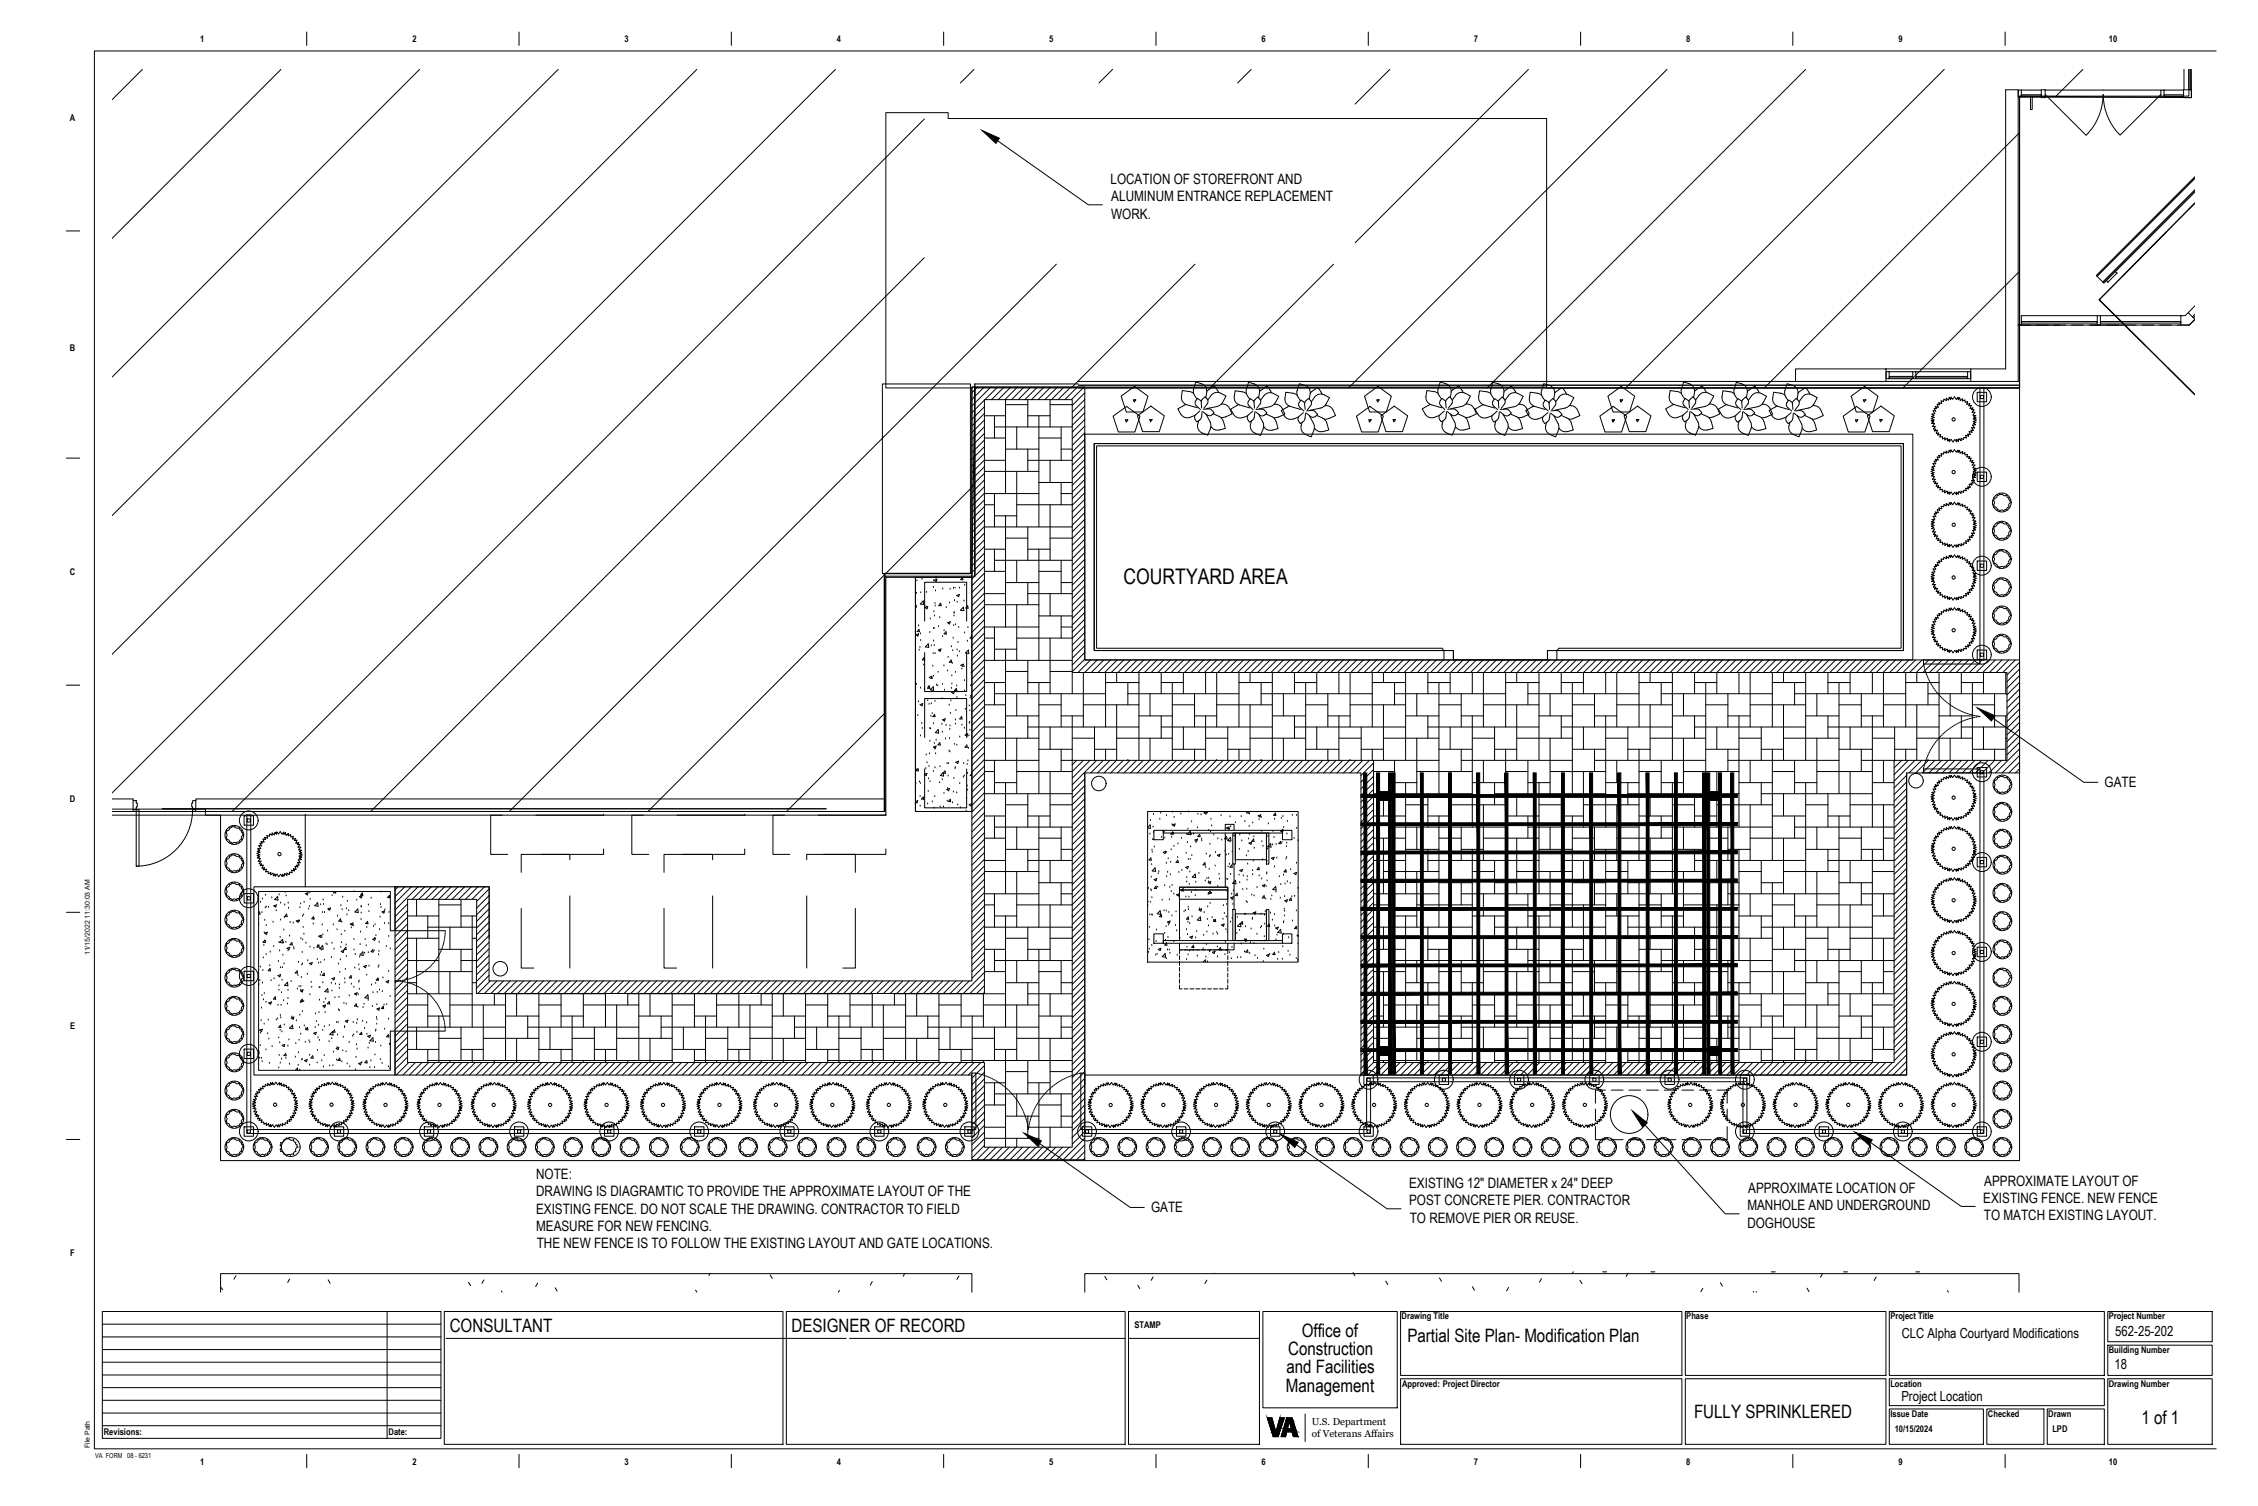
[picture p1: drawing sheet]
<svg xmlns="http://www.w3.org/2000/svg" width="914mm" height="610mm" viewBox="0 0 914 610" stroke-linecap="round" stroke-linejoin="round" font-family="sans-serif">
<defs><g id="words">
<text font-size="8.7" x="455" y="236.3">COURTYARD AREA</text>
<g font-size="7.5">
<text x="182.1" y="539">CONSULTANT</text>
<text x="320.5" y="539">DESIGNER OF RECORD</text>
<text x="527.1" y="541.1">Office of</text>
<text x="569.9" y="543.3">Partial Site Plan- Modification Plan</text>
<text x="521.7" y="548.6">Construction</text>
<text x="521" y="555.9">and Facilities</text>
<text x="520.7" y="563.6">Management</text>
<text x="686" y="574">FULLY SPRINKLERED</text>
<text x="867.2" y="576.3">1 of 1</text>
</g>
<g font-size="5.8">
<text x="449.7" y="74.5">LOCATION OF STOREFRONT AND</text>
<text x="450" y="81.5">ALUMINUM ENTRANCE REPLACEMENT</text>
<text x="450" y="88.5">WORK.</text>
<text x="852.3" y="318.5">GATE</text>
<text x="217.1" y="477.3">NOTE:</text>
<text x="803.5" y="479.9">APPROXIMATE LAYOUT OF</text>
<text x="217.1" y="484.3">DRAWING IS DIAGRAMTIC TO PROVIDE THE APPROXIMATE LAYOUT OF THE</text>
<text x="570.7" y="480.9">EXISTING 12&quot; DIAMETER x 24&quot; DEEP</text>
<text x="707.9" y="483">APPROXIMATE LOCATION OF</text>
<text x="217.1" y="491.3">EXISTING FENCE. DO NOT SCALE THE DRAWING. CONTRACTOR TO FIELD</text>
<text x="466.1" y="490.6">GATE</text>
<text x="570.7" y="487.9">POST CONCRETE PIER. CONTRACTOR</text>
<text x="707.6" y="489.9">MANHOLE AND UNDERGROUND</text>
<text x="803.1" y="486.9">EXISTING FENCE. NEW FENCE</text>
<text x="570.9" y="494.9">TO REMOVE PIER OR REUSE.</text>
<text x="707.6" y="496.9">DOGHOUSE</text>
<text x="803.4" y="493.9">TO MATCH EXISTING LAYOUT.</text>
<text x="217.1" y="498.2">MEASURE FOR NEW FENCING.</text>
<text x="217.3" y="505.2">THE NEW FENCE IS TO FOLLOW THE EXISTING LAYOUT AND GATE LOCATIONS.</text>
</g>
<g font-size="5.6">
<text x="770.1" y="541.5">CLC Alpha Courtyard Modifications</text>
<text x="856.6" y="540.8">562-25-202</text>
<text x="856.3" y="554.3">18</text>
<text x="770" y="567.3">Project Location</text>
</g>
<g font-size="4">
<text x="531.2" y="576.9">U.S. Department</text>
<text x="531.2" y="581.5">of Veterans Affairs</text>
</g>
<g font-size="3.7">
<text x="81.1" y="17.1">1</text>
<text x="167" y="17.1">2</text>
<text x="252.9" y="17.1">3</text>
<text x="338.9" y="17.1">4</text>
<text x="424.9" y="17.1">5</text>
<text x="510.8" y="17.1">6</text>
<text x="596.9" y="17.1">7</text>
<text x="682.8" y="17.1">8</text>
<text x="768.8" y="17.1">9</text>
<text x="854" y="17.1">10</text>
<text x="28.3" y="48.9">A</text>
<text x="28.3" y="142.2">B</text>
<text x="28.3" y="232.7">C</text>
<text x="28.3" y="324.6">D</text>
<text x="28.4" y="416.6">E</text>
<text x="28.4" y="508.5">F</text>
<text x="459.4" y="537.6">STAMP</text>
<text x="567.6" y="534.1">Drawing Title</text>
<text x="682.9" y="534.1">Phase</text>
<text x="765.5" y="534.1">Project Title</text>
<text x="853.9" y="534.1">Project Number</text>
<text x="853.9" y="547.7">Building Number</text>
<text x="567.8" y="561.3">Approved: Project Director</text>
<text x="765.5" y="561.3">Location</text>
<text x="854" y="561.3">Drawing Number</text>
<text x="765.6" y="573.5">Issue Date</text>
<text x="805.1" y="573.5">Checked</text>
<text x="829.5" y="573.5">Drawn</text>
<text x="42" y="581">Revisions:</text>
<text x="157.4" y="581">Date:</text>
<text x="767.3" y="579.6">10/15/2024</text>
<text x="831.1" y="579.6">LPD</text>
<text x="81.1" y="592.9">1</text>
<text x="167" y="592.9">2</text>
<text x="252.9" y="592.9">3</text>
<text x="338.9" y="592.9">4</text>
<text x="424.9" y="592.9">5</text>
<text x="510.8" y="592.9">6</text>
<text x="596.9" y="592.9">7</text>
<text x="682.8" y="592.9">8</text>
<text x="768.8" y="592.9">9</text>
<text x="854" y="592.9">10</text>
</g>
<g font-size="2.8">
<text x="36.4" y="386.7" transform="rotate(-90 36.4 386.7)">11/15/2022 11:30:03 AM</text>
<text x="36.4" y="586.2" transform="rotate(-90 36.4 586.2)">File Path</text>
<text x="38.5" y="590.1">VA FORM 08 - 6231</text>
</g>
</g></defs>
<!-- layer: C_CONC -->
<g fill="none" stroke="#000" stroke-width=".4">
<path d="M393.6 156.7h232.7M395.9 156.7l-2.3 2.2M398.6 156.7l-5 4.9M401.2 156.7l-7.6 7.7M403.9 156.7l-5 5.1M406.6 156.7l-5.1 5.1M409.3 156.7l-5.1 5.1M412 156.7l-5 5.1M414.7 156.7l-5.1 5.1M417.4 156.7l-5.1 5.1M420.1 156.7l-5.1 5.1M422.8 156.7l-5.1 5.1"/>
<path d="M425.5 156.7l-5.1 5.1M428.2 156.7l-5.1 5.1M430.9 156.7l-5.1 5.1M433.6 156.7l-5.1 5.1M436.3 156.7l-5.1 5.1M439 156.7l-5.1 5.1M439.3 159l-5.1 5.1M817.8 155.9v313.9h-728.5v-139.8h-43.9M398.7 161.9l-5.1 5.1M398.7 164.6l-5.1 5.1M398.7 167.4l-5.1 5M398.7 170l-5.1 5.1"/>
<path d="M398.7 172.7l-5.1 5.1M398.7 175.4l-5.1 5.1M398.7 178.1l-5.1 5.1M439.3 161.7l-5.1 5.1M439.3 164.4l-5.1 5.1M439.3 167.1l-5.1 5.1M439.3 169.8l-5.1 5.1M439.3 172.5l-5.1 5.1M439.3 175.2l-5.1 5.1M439.3 177.9l-5.1 5.1M398.7 180.8l-5.1 5.1M398.7 183.5l-5.1 5.1"/>
<path d="M398.7 186.2l-5.1 5.1M398.7 188.9l-5.1 5.1M398.7 191.6l-5.1 5.1M398.7 194.3l-5.1 5.1M398.7 197l-5.1 5.1M398.7 199.7l-5.1 5M439.3 180.6l-5.1 5M439.3 183.3l-5.1 5.1M439.3 186l-5.1 5.1M439.3 188.7l-5.1 5M439.3 191.4l-5.1 5M439.3 194.1l-5.1 5.1"/>
<path d="M439.3 196.7l-5.1 5.1M439.3 199.4l-5.1 5.1M398.7 202.4l-5.1 5M398.7 205l-5.1 5.1M398.7 207.7l-5.1 5.1M398.7 210.5l-5.1 5M398.7 213.1l-5.1 5.1M398.7 215.8l-5.1 5.1M398.7 218.5l-5.1 5.1M439.3 202.1l-5.1 5.1M439.3 204.8l-5.1 5.1M439.3 207.5l-5.1 5.1"/>
<path d="M439.3 210.2l-5.1 5.1M439.3 212.9l-5.1 5.1M439.3 215.6l-5.1 5.1M439.3 218.3l-5.1 5.1M370.7 233.7v94.8h22.9M370.7 233.7h22.9v94.8h-22.9zM371.3 235.1h.1M372.9 240h.1M373.4 234.5h.1M375.2 239.8h.1M378 237.8h.1M378.1 235.1h.1"/>
<path d="M378.3 234.9l1.1-.4-.3 .9zM378.5 233.7h.5M378.8 239.2h.1M379 234.1h.1M379.1 233.8h.1M381.8 238.4h.1M384.8 238.5h.1M386.1 238.1h.1M386.8 238.1h.1M388.6 238.1h.1M389.8 233.7l.1 1-.9-.1zM390.7 236.9h.1"/>
<path d="M398.7 221.2l-5.1 5.1M398.7 223.9l-5.1 5.1M398.7 226.6l-5.1 5.1M398.7 229.3l-5.1 5.1M398.7 232l-5.1 5.1M398.7 234.7l-5.1 5M398.7 237.4l-5.1 5.1M439.3 221l-5.1 5.1M439.3 223.7l-5.1 5.1M439.3 226.4l-5.1 5.1M439.3 229.1l-5.1 5.1M439.3 231.7l-5.1 5.1"/>
<path d="M439.3 234.5l-5.1 5M439.3 237.2l-5.1 5M439.3 239.8l-5.1 5.1M370.8 250.3h.1M370.9 257l1.1-.4-.3 .9zM371 245.3h.1M371.1 240.2h.1M371.1 245.8h.1M372 253.3h.1M372.2 254.8l.1 .9-.9-.1zM372.7 256.6h.1M372.8 259.3h.1"/>
<path d="M373.9 243.2l.2 1.5-1.4-.2zM374.4 251.4v-15.7h17.1v15.7M374.7 245.9l1-.4-.3 .9zM375 245.6h.1M376.6 256h.1M376.7 250.5h.1M378.1 259.5h.1M378.1 254.4h.1M378.2 247.6h.1M378.3 254.4h.1M378.5 249.4h.1M378.6 244.3h.1"/>
<path d="M378.7 245.3h.1M380.1 253.7h.1M380.6 250h.1M380.7 244.5h.1M381 244.2l.1 1-.9-.1zM381.7 257.7h.1M382.3 255.3h.1M383.1 255.7l.1 1-.9-.1zM383.2 245.9h.1M383.8 252.1l1-.5-.3 1zM384.6 244.1h.1M386 258.3h.1"/>
<path d="M386.2 253.3h.1M386.3 249.3h.1M386.4 248.2h.1M386.4 248h.1M386.5 243.1h.1M387 252.9h.1M387.4 241l1.1-.4-.3 .9zM387.6 243.8h.1M388.2 254h.1M390.1 245.8l.2 1.4-1.3-.2zM390.4 243.3h.1M390.6 256.2h.1"/>
<path d="M391.3 246.3h.1M391.8 259.6h.1M391.9 245.2l.1 1-.8-.1zM392 254.1h.1M393.6 257.1l-.3 .4 .3 .1M398.7 240.1l-5.1 5.1M398.7 242.8l-5.1 5M398.7 245.5l-5.1 5M398.7 248.2l-5.1 5.1M398.7 250.8l-5.1 5.1M398.7 253.5l-5.1 5.1-.7-.4 .7-.3M398.7 256.3l-5.1 5"/>
<path d="M398.7 258.9l-5.1 5.1M439.3 242.5l-5.1 5.1M439.3 245.3l-5.1 5M439.3 247.9l-5.1 5.1M439.3 250.6l-5.1 5.1M439.3 253.3l-5.1 5.1M439.3 256l-5.1 5.1M439.3 258.7l-5.1 5.1M371.1 277h.1M372.2 263.2h.1M372.5 262.1h.1M372.8 278.6h.1"/>
<path d="M374.1 269.2h.1M374.2 266.2l.2 1-.9-.1zM374.3 267.3h.1M374.4 279h.1M374.4 264.1v15.8h17.1v-15.8M375.9 278.1h.1M375.9 260.6l.2 1.5-1.4-.3zM376.3 277.7l.3 1-1-.1zM376.3 274.2l1.1-.5-.3 1zM376.7 279.2l1.3-1.2 .1 1.4zM377.1 261.5h.1M377.4 279.8h.1"/>
<path d="M377.5 274.7h.1M377.7 269.6h.1M377.9 264.6h.1M378 273.7h.1M378.3 261.3h.1M378.7 264.6h.1M379.3 277.3h.1M379.7 277.6h.1M379.9 272.1h.1M380 263.1l1.1-.4-.3 .9zM380.4 263.5h.1M381.7 277h.1"/>
<path d="M382.3 269.6h.1M382.5 279.4h.1M383.8 271.6h.1M383.9 266.1h.1M385.2 267.2l.2 .9h-1zM385.3 278.7h.1M385.3 261.8h.1M385.4 273.6h.1M385.5 276.8h.1M385.7 268.5h.1M385.8 263.4h.1M386.9 272.2h.1"/>
<path d="M387.3 278.7l.2 .9-1-.1zM387.4 277.7h.1M387.6 263.1h.1M387.7 265.6h.1M387.9 260.1h.1M388.5 263.8h.1M389.1 269.3l1.1-.5-.3 1zM389.5 270.8h.1M390.4 269.9h.1M390.6 275.5h.1M390.6 279.7h.1M392.2 263.1l.1 1.5-1.3-.3z"/>
<path d="M393.1 277.6h.1M393.3 272.5h.1M393.4 262.1h.1M393.4 267.4h.1M393.5 264.8h.1M398.7 261.6l-5.1 5.1M398.7 264.3l-5.1 5.1M398.7 267l-5.1 5.1M398.7 269.7l-5.1 5.1M398.7 272.4l-5.1 5.1M398.7 275.1l-5.1 5.1M398.7 277.8l-5.1 5.1"/>
<path d="M439.3 261.4l-5.1 5.1M439.3 264.1l-5.1 5.1M439.3 266.8l-5.1 5.1M441.6 267.1l-5.1 5.1M444.3 267.1l-5 5.1M447 267.1l-5.1 5.1M449.7 267.1l-5.1 5.1M452.4 267.1l-5.1 5.1M455.1 267.1l-5.1 5.1M457.8 267.1l-5.1 5.1M460.5 267.1l-5.1 5.1M463.2 267.1l-5.1 5.1"/>
<path d="M465.9 267.1l-5.1 5.1M468.5 267.1l-5 5.1M471.3 267.1l-5.1 5.1M474 267.1l-5.1 5.1M476.6 267.1l-5 5.1M479.3 267.1l-5 5.1M482 267.1l-5 5.1M484.7 267.1l-5.1 5.1M487.4 267.1l-5.1 5.1M490.1 267.1l-5 5.1M492.8 267.1l-5.1 5.1M495.5 267.1l-5.1 5.1"/>
<path d="M498.2 267.1l-5.1 5.1M500.9 267.1l-5.1 5.1M503.6 267.1l-5.1 5.1M506.3 267.1l-5.1 5.1M509 267.1l-5.1 5.1M511.7 267.1l-5.1 5.1M514.4 267.1l-5.1 5.1M517.1 267.1l-5.1 5.1M519.8 267.1l-5.1 5.1M522.4 267.1l-5 5.1M525.1 267.1l-5 5.1M527.9 267.1l-5.1 5.1"/>
<path d="M530.5 267.1l-5.1 5.1M533.2 267.1l-5 5.1M535.9 267.1l-5 5.1M538.6 267.1l-5.1 5.1M541.3 267.1l-5.1 5.1M544 267.1l-5.1 5.1M546.7 267.1l-5.1 5.1M549.4 267.1l-5.1 5.1M552.1 267.1l-5.1 5.1M554.8 267.1l-5.1 5.1M557.5 267.1l-5.1 5.1M560.2 267.1l-5.1 5.1"/>
<path d="M562.9 267.1l-5.1 5.1M565.6 267.1l-5.1 5.1M568.2 267.1l-5 5.1M570.9 267.1l-5 5.1M573.7 267.1l-5.1 5.1M576.3 267.1l-5.1 5.1M579 267.1l-5 5.1M581.7 267.1l-5.1 5.1M584.4 267.1l-5.1 5.1M587.1 267.1l-5.1 5.1M589.8 267.1l-5.1 5.1M592.5 267.1l-5.1 5.1"/>
<path d="M595.2 267.1l-5.1 5.1M597.9 267.1l-5.1 5.1M600.6 267.1l-5.1 5.1M603.3 267.1l-5.1 5.1M606 267.1l-5.1 5.1M608.7 267.1l-5.1 5.1M611.4 267.1l-5.1 5.1M614 267.1l-5 5.1M616.8 267.1l-5.1 5.1M619.4 267.1l-5.1 5.1M622.1 267.1l-5 5.1M624.8 267.1l-5 5.1"/>
<path d="M627.5 267.1l-5.1 5.1M630.2 267.1l-5.1 5.1M632.9 267.1l-5.1 5.1M635.6 267.1l-5.1 5.1M638.3 267.1l-5.1 5.1M641 267.1l-5.1 5.1M643.7 267.1l-5.1 5.1M646.4 267.1l-5.1 5.1M649.1 267.1l-5.1 5.1M651.8 267.1l-5.1 5.1M654.5 267.1l-5.1 5.1M657.1 267.1l-5 5.1"/>
<path d="M659.8 267.1l-5 5.1M662.6 267.1l-5.1 5.1M665.2 267.1l-5.1 5.1M667.9 267.1l-5 5.1M670.6 267.1l-5 5.1M673.3 267.1l-5.1 5.1M676 267.1l-5.1 5.1M678.7 267.1l-5 5.1M681.4 267.1l-5.1 5.1M684.1 267.1l-5.1 5.1M686.8 267.1l-5.1 5.1M689.5 267.1l-5.1 5.1"/>
<path d="M692.2 267.1l-5.1 5.1M694.9 267.1l-5.1 5.1M697.6 267.1l-5.1 5.1M700.3 267.1l-5.1 5.1M702.9 267.1l-5 5.1M705.7 267.1l-5.1 5.1M708.4 267.1l-5.1 5.1M711 267.1l-5 5.1M713.7 267.1l-5 5.1M716.4 267.1l-5 5.1M719.1 267.1l-5.1 5.1M721.8 267.1l-5.1 5.1"/>
<path d="M724.5 267.1l-5 5.1M727.2 267.1l-5.1 5.1M729.9 267.1l-5.1 5.1M732.6 267.1l-5.1 5.1M735.3 267.1l-5.1 5.1M738 267.1l-5.1 5.1M740.7 267.1l-5.1 5.1M743.4 267.1l-5.1 5.1M746.1 267.1l-5.1 5.1M748.7 267.1l-5 5.1M751.5 267.1l-5.1 5.1M754.2 267.1l-5.1 5.1"/>
<path d="M756.8 267.1l-5 5.1M759.5 267.1l-5 5.1M762.3 267.1l-5.1 5.1M764.9 267.1l-5.1 5.1M767.6 267.1l-5 5.1M770.3 267.1l-5.1 5.1M773 267.1l-5.1 5.1M775.7 267.1l-5.1 5.1M778.4 267.1l-5.1 5.1M781.1 267.1l-5.1 5.1M783.8 267.1l-5.1 5.1M786.5 267.1l-5.1 5.1"/>
<path d="M789.2 267.1l-5.1 5.1M791.9 267.1l-5.1 5.1M794.6 267.1l-5.1 5.1M797.3 267.1l-5.1 5.1M800 267.1l-5.1 5.1M802.6 267.1l-5 5.1M805.3 267.1l-5 5.1M808 267.1l-5.1 5.1M810.7 267.1l-5.1 5.1M813.4 267.1l-5 5.1M816.1 267.1l-5.1 5.1M817.8 268.1l-5 5.1"/>
<path d="M817.8 270.8l-5 5.1M817.8 273.5l-5 5.1M817.8 276.2l-5 5.1M817.8 278.9l-5 5.1M371.7 289.6h.1M371.9 284.1h.1M372.6 285.2l1.1-.4-.3 .9zM372.7 297.9h.1M373.3 292.9h.1M373.5 294.9h.1M374.4 298.5v-15.7h17.1v15.7M375.7 283.6h.1"/>
<path d="M376.3 285.1h.1M376.5 294.9h.1M376.8 295h.1M377 289.9h.1M377.1 284.8h.1M377.5 288.9h.1M378 293h.1M378.5 289.2l.2 .9-1-.1zM378.6 283.9h.1M379.1 299.6h.1M379.9 295.3l.2 1.5-1.3-.2zM381.4 293.2h.1"/>
<path d="M381.5 282.8h.1M381.6 296.3h.1M381.7 291.4l1.1-.5-.3 1zM382.9 299.1h.1M383.1 293.6h.1M384.4 285.4h.1M384.5 298.9h.1M384.6 295.2h.1M384.7 293.8h.1M384.9 288.8h.1M385.1 283.7h.1M385.4 280.3l1.1-.4-.3 .9z"/>
<path d="M386.9 291.4h.1M386.9 293.1h.1M387.1 287.6h.1M387.5 282.4h.1M388.7 298.3h.1M389.4 290.1l.2 1-.9-.1zM389.6 293.6h.1M390.5 294.8h.1M390.8 297.5l1.1-.4-.3 .9zM390.9 287.1h.1M391.1 281.6h.1M392.3 297.9h.1"/>
<path d="M392.5 292.8h.1M392.5 285.8h.1M392.7 292.3h.1M392.7 287.7h.1M392.8 295.6h.1M392.9 282.6h.1M393.6 281.1l-.6 .6 .6 .1M398.7 280.5l-5.1 5.1M398.7 283.2l-5.1 5.1M398.7 285.9l-5.1 5M398.7 288.6l-5.1 5M398.7 291.3l-5.1 5"/>
<path d="M398.7 293.9l-5.1 5.1M398.7 296.6l-5.1 5.1M398.7 299.4l-5.1 5M817.8 281.6l-5 5.1M817.8 284.3l-5 5.1M817.8 287l-5 5.1M817.8 289.7l-5 5M817.8 292.4l-5 5M817.8 295.1l-5 5.1M817.8 297.7l-5 5.1M370.9 317.1h.1M371.1 311.6h.1"/>
<path d="M371.8 311.1l.1 1-.8-.1zM372.4 316.5h.1M372.7 317.1h.1M374.3 313.5l1.1-.5-.3 1zM374.4 311.2v15.8h17.1v-15.8M374.9 311.1h.1M375.1 305.6h.1M375.4 308.8h.1M376 315.3h.1M376.2 310.2h.1M376.4 305.2h.1M376.6 300.1h.1"/>
<path d="M376.6 316.4h.1M378 312.3h.1M378 302.4l1.1-.4-.3 .9zM378.4 301h.1M378.6 303.2h.1M378.6 310.8h.1M378.9 305.1h.1M380.5 316.8h.1M380.6 300.6l.2 1-.9-.1zM380.7 310.4h.1M381.6 315.6h.1M382 312.7l.1 1.4-1.3-.2z"/>
<path d="M382.7 312.1l.2 .9-.9-.1zM383.4 319.6l1.1-.4-.3 .9zM383.5 309.1h.1M383.8 319.2h.1M384 314.1h.1M384.1 309.1h.1M384.3 304h.1M384.7 304.3h.1M386.3 315.1h.1M386.5 301.3h.1M386.8 311.1h.1M386.8 310.7h.1"/>
<path d="M387.1 308.5l1.1-.4-.3 .9zM387.5 301.6h.1M388.7 317.2h.1M390.1 314.6h.1M390.3 309.1h.1M390.5 314.1h.1M391.5 301.6l.2 .9-.9-.1zM391.6 318.1h.1M391.7 309.4h.1M391.8 313.1h.1M391.8 319.8h.1M392 308h.1"/>
<path d="M392.2 302.9h.1M393.6 313.1l-.7 .8 .7 .1M398.7 302l-5.1 5.1M398.7 304.7l-5.1 5.1M398.7 307.4l-5.1 5.1M398.7 310.1l-5.1 5.1M398.7 312.8l-5.1 5.1M398.7 315.5l-5.1 5.1M398.7 318.2l-5.1 5.1M436 307.8l-1.8 1.8M438.7 307.8l-4.5 4.5M439.3 315.3l-5.1 5.1"/>
<path d="M439.3 318l-5.1 5.1M441.4 307.8l-7.2 7.2M444.1 307.8l-9.9 9.8M446.8 307.8l-5.1 5.1M449.5 307.8l-5.1 5.1M452.2 307.8l-5.1 5.1M454.9 307.8l-5.1 5.1M457.6 307.8l-5.1 5.1M460.2 307.8l-5 5.1M463 307.8l-5.1 5.1M465.6 307.8l-5.1 5.1M468.3 307.8l-5 5.1"/>
<path d="M471 307.8l-5 5.1M473.7 307.8l-5.1 5.1M476.4 307.8l-5.1 5.1M479.1 307.8l-5.1 5.1M481.8 307.8l-5.1 5.1M484.5 307.8l-5.1 5.1M487.2 307.8l-5.1 5.1M489.9 307.8l-5.1 5.1M492.6 307.8l-5.1 5.1M495.3 307.8l-5.1 5.1M498 307.8l-5.1 5.1M500.7 307.8l-5.1 5.1"/>
<path d="M503.3 307.8l-5 5.1M506.1 307.8l-5.1 5.1M508.8 307.8l-5.1 5.1M511.4 307.8l-5.1 5.1M514.1 307.8l-5 5.1M516.8 307.8l-5 5.1M519.5 307.8l-5.1 5.1M522.2 307.8l-5.1 5.1M524.9 307.8l-5 5.1M527.6 307.8l-5.1 5.1M530.3 307.8l-5.1 5.1M533 307.8l-5.1 5.1"/>
<path d="M535.7 307.8l-5.1 5.1M538.4 307.8l-5.1 5.1M541.1 307.8l-5.1 5.1M543.8 307.8l-5.1 5.1M546.5 307.8l-5.1 5.1M549.1 307.8l-5 5.1M551.9 307.8l-5.1 5.1M554.6 307.8l-5.1 5.1M556.2 308.8l-5.1 5.1M556.2 311.5l-5.1 5.1M556.2 314.2l-5.1 5.1M556.2 316.9l-5.1 5.1"/>
<path d="M556.2 319.6l-5.1 5.1M767.4 307.8l-.4 .4M770.1 307.8l-3.1 3M772.1 313.8l-5.1 5.1M772.1 316.5l-5.1 5.1M772.1 319.2l-5.1 5.1M772.8 307.8l-5.8 5.7M775.5 307.8l-8.5 8.4M778.2 307.8l-5.1 5.1M780.9 307.8l-5.1 5.1M783.5 307.8l-5 5.1M786.3 307.8l-5.1 5.1"/>
<path d="M789 307.8l-5.1 5.1M791.6 307.8l-5 5.1M794.3 307.8l-5 5.1M797 307.8l-5.1 5.1M799.7 307.8l-5.1 5.1M802.4 307.8l-5.1 5.1M805.1 307.8l-5.1 5.1M807.8 307.8l-5.1 5.1M810.5 307.8l-5.1 5.1M817.8 300.5l-5 5M817.8 303.1l-9.7 9.8M817.8 305.8l-7 7.1"/>
<path d="M817.8 308.5l-4.3 4.4M817.8 311.2l-1.6 1.7M203.4 330h-4.7v15.8h6.9M217 330h27.4M244.4 330h.1M260.5 330h-4.6v15.8h6.8M274.2 330h27.4M301.6 330h.1M317.7 330h-4.7v15.8h6.9M331.3 330h27.4M358.7 330h.1M370.7 324.5l.9-.4-.3 .9-.6-.4"/>
<path d="M372.6 326.3h.1M372.6 322.4h.1M373.9 322.6l.2 .9-.9-.1zM375.7 325.4h.1M375.9 320.4h.1M377.6 324.6h.1M378.2 327.1h.1M378.5 322.5h.1M380.7 326.7h.1M382.1 326.6h.1M382.3 321.1h.1M383.6 324.3h.1"/>
<path d="M384.8 323.5l.2 1-.9-.1zM385.7 325h.1M386.1 320.6h.1M387.4 320.9h.1M387.9 325.9h.1M388.9 327h.1M391.2 328.3h.1M391.4 323.2h.1M392.5 325.7l1.1-.4-.4 .9zM398.7 320.9l-5.1 5.1M398.7 323.6l-5.1 5M398.7 326.3l-5.1 5.1"/>
<path d="M398.7 329l-5.1 5.1M398.7 331.7l-5.1 5M398.7 334.4l-5.1 5M398.7 337.1l-5.1 5.1M398.7 339.7l-5.1 5.1M439.3 320.6l-5.1 5.1M439.3 323.4l-5.1 5M439.3 326.1l-5.1 5M439.3 328.7l-5.1 5.1M439.3 331.4l-5.1 5.1M439.3 334.2l-5.1 5M439.3 336.8l-5.1 5.1"/>
<path d="M439.3 339.5l-5.1 5.1M464.7 335l1.1-1.1 .1 1.4-1.2-.1M465.7 337.6h.1M465.9 332.1h.1M466.8 339.9h.1M466.9 334.8h.1M467.1 336.9h.1M467.1 329.7h.1M469.7 331.6h.1M470.1 329.2h.1M470.3 339h.1M471.5 336.9h.1"/>
<path d="M471.7 339.2h.1M472.4 330.2h.1M474.5 338.9h.1M474.6 333.8h.1M474.8 333.9l1.1-.4-.3 .9zM474.9 328.7h.1M474.9 336.8l.2 .9-1-.1zM475.2 337.3h.1M475.4 330.8h.1M478.2 329.5h.1M478.5 339.4h.1M480.6 337.7h.1"/>
<path d="M481.1 335.6h.1M481.2 328.6h.1M482 336.4l.2 1.5-1.3-.2zM482.4 337.7h.1M482.6 332.7h.1M483.4 337.6h.1M484.9 335.1h.1M485.1 329.6h.1M485.8 337.7l.2 1-.9-.1zM486.4 329.8h.1M486.6 339.7h.1M487.6 329l1.1-.4-.3 .9z"/>
<path d="M488.9 329.1h.1M489.5 336.2h.1M490.2 336.6h.1M490.4 331.6h.1M490.7 334.3h.1M491.5 338h.1M493.2 339.5h.1M494.5 330.2h.1M496.3 339.1h.1M496.7 335.1l1.1-.4-.3 .9zM496.7 338.7l.2 .9-.9-.1zM497.9 335.7h.1"/>
<path d="M498.1 330.6h.1M498.3 338.9l.2 1.5-1.4-.2zM498.4 334.7h.1M499.7 338.3h.1M500.1 338.6h.1M500.3 333.1h.1M502.1 338h.1M502.6 330.6h.1M504.1 332.5h.1M505.3 328.5l-.5 .5 .9 .1-.1-.6M505.6 339.6h.1M505.8 334.5h.1"/>
<path d="M505.9 337.8h.1M506 329.5h.1M507.3 333.1h.1M507.7 339.6l.1 1-.9-.1zM507.8 338.7h.1M509.5 330.2l1.1-.4-.4 .9zM509.9 331.8h.1M510.8 330.9h.1M511 336.5h.1M513.5 338.6h.1M513.6 333.5h.1M515.5 336.5h.1"/>
<path d="M515.9 339h.1M516.2 331.6h.1M516.5 329.1l.2 1-1-.1zM518.6 336.4l1.1-.4-.4 .9zM518.9 331.2h.1M519.3 336.1h.1M519.5 330.5h.1M519.9 335h.1M521.2 337.6h.1M521.3 332.5h.1M523.3 330h.1M524 339.4h.1"/>
<path d="M525.1 330.1h.1M525.1 335.3h.1M556.2 322.3l-5.1 5.1M556.2 325l-5.1 5M556.2 327.7l-5.1 5.1M556.2 330.4l-5.1 5.1M556.2 333.1l-5.1 5M556.2 335.8l-5.1 5M556.2 338.5l-5.1 5M767 325.6v-17.8h45.8v-35.6h-378.6v-110.4h-35.5v240.3h-205.8l.1-38.1h-27.9v66.1h233.6v34.3h35.5v-156.6h122v122.3h210.8v-8.3M767 325.9v96.2M772.1 321.9l-5 5"/>
<path d="M772.1 324.6l-5 5M772.1 327.3l-5 5M772.1 330l-5 5M772.1 332.7l-5 5M772.1 335.4l-5 5M772.1 338.1l-5 5M159.9 359h38.2l-.1 38.1h195.6v-240.4h45.7v110.4h378.5v45.8h-45.7v122.3h-221v-122.3h-111.8v156.5h-45.7v-34.2h-233.6zM161.2 359l-1.3 1.2M163.9 359l-4 3.9M166.6 359l-6.7 6.6M169.3 359l-9.3 9.3M172 359l-5.1 5"/>
<path d="M174.7 359l-5.1 5M177.4 359l-5.1 5M180 359l-5 5M182.8 359l-5.1 5M185.5 359l-5.1 5M188.1 359l-5.1 5M190.8 359l-5 5M193.5 359l-5 5M196.2 359l-5.1 5M198.1 359.8l-5.1 5M230.8 348v-2.2h-19.7v7.3M244.4 343.6v2.2h-25.2"/>
<path d="M288.6 348v-2.2h-19.7v7.3M301.6 343.6v2.2h-25.2M326.7 348v-2.2h19.7v7.3M358.7 343.6v2.2h-25.2M398.7 342.4l-5.1 5.1M398.7 345.1l-5.1 5.1M398.7 347.8l-5.1 5.1M398.7 350.5l-5.1 5.1M398.7 353.2l-5.1 5.1M398.7 355.9l-5.1 5.1M398.7 358.6l-5.1 5.1M439.3 342.2l-5.1 5.1"/>
<path d="M439.3 344.9l-5.1 5.1M439.3 347.6l-5.1 5.1M439.3 350.3l-5.1 5.1M439.3 353l-5.1 5.1M439.3 355.7l-5.1 5.1M439.3 358.4l-5.1 5M465 359.6h.1M466 347.3l.2 .9-.9-.1zM466.2 355.1h.1M466.4 350h.1M466.5 344.1h.1M466.6 344.9h.1"/>
<path d="M467.4 356l1.1-.4-.4 .9zM467.4 342.9h.1M467.8 351.3l.2 1.4-1.4-.2zM468.2 358.7l.1 1-.9-.1zM468.8 359.1h.1M469.1 353.6h.1M469.3 352.8h.1M471.1 345l1-.4-.3 .9zM471.7 358.5h.1M472.2 345h.1M472.3 349.4h.1M472.4 354.9h.1"/>
<path d="M472.9 353.1h.1M473.1 347.6h.1M473.7 359.2h.1M473.9 354.1h.1M474.1 349h.1M474.3 344h.1M474.6 358.4h.1M475.4 342.6h.1M476.9 347.1h.1M477 348.2l.2 1-.9-.1zM477.1 341.6h.1M477.4 353.2h.1"/>
<path d="M478.6 352.4h.1M479.1 359.7l.2 1-.9-.1zM480.2 351.1l1-.4-.3 .9zM480.4 345.4h.1M480.6 357h.1M480.6 355.2h.1M480.9 341.1h.1M481.2 347.9h.1M481.6 358h.1M481.8 352.9h.1M482 347.9h.1M482.2 342.8h.1"/>
<path d="M482.6 346.3h.1M483.9 340l1.1-.3-.4 .9zM484 353.8l.2 1.4-1.3-.2zM484.3 357.1h.1M484.3 341.1h.1M485.5 353.5h.1M486.7 340.3h.1M487.9 349.2l.2 .9h-.9zM488.1 356.6h.1M488.3 351.1h.1M488.5 345.7h.1M488.7 355.6h.1"/>
<path d="M489.3 357.2l1-.4-.2 .9zM489.5 357h.1M489.5 355.5h.1M489.7 351.9h.1M489.8 346.8h.1M490 341.7h.1M490.1 346.4h.1M492.1 350.6h.1M492.3 345.1h.1M493 346.2l1.1-.4-.4 .9zM493.1 358.8h.1M493.6 353.9h.1"/>
<path d="M493.9 355.8h.1M494.7 340h.1M496.1 344.6h.1M496.6 346.1h.1M496.9 355.9h.1M497.2 356h.1M497.3 350.9h.1M497.5 345.8h.1M497.7 340.8h.1M497.8 349.8h.1M498.3 354h.1M498.9 350.1l.1 1-.9-.1z"/>
<path d="M499 344.9h.1M500.3 356.3l.2 1.5-1.3-.2zM501.8 354.2h.1M501.9 343.8h.1M502 357.3h.1M502.1 352.3l1.1-.4-.4 .9zM502.9 340.4h.1M503.5 354.6h.1M504.7 346.4h.1M504.9 359.9h.1M505 356.2h.1M505.1 354.9h.1"/>
<path d="M505.2 349.8h.1M505.5 344.7h.1M505.8 341.3l1.1-.4-.3 .9zM507.2 352.4h.1M507.3 354h.1M507.5 348.5h.1M507.9 343.3h.1M509.1 359.3h.1M509.8 351.1l.1 1-.8-.1zM509.9 354.6h.1M510.9 355.8h.1M511 340.7h.1"/>
<path d="M511.2 358.5l1-.4-.3 .9zM511.3 348h.1M511.5 342.5h.1M512.7 358.8h.1M512.9 346.8h.1M512.9 353.8h.1M513 353.3h.1M513.1 348.7h.1M513.1 356.6h.1M513.3 343.6h.1M514.6 341.5l.1 1.4-1.3-.2zM514.9 347.4l1.1-.4-.3 .9z"/>
<path d="M515.3 342h.1M516.1 350.9h.1M516.6 358.8l.2 1.5-1.4-.2zM516.8 341.8h.1M517.1 347.3h.1M518.1 354.9h.1M518.6 340.6l.2 .9h-.9zM518.7 358.1h.1M519.1 341.1h.1M519.8 354.3h.1M520.4 357.9h.1M520.6 352.8h.1"/>
<path d="M520.7 352.1l.2 .9-.9-.1zM520.8 347.7h.1M521 342.7h.1M521 347.1h.1M521.1 341.3h.1M521.3 356.9h.1M522.5 357.6h.1M522.7 352.1h.1M524 353.5l1.1-.4-.3 .9zM525 349.4h.1M525.6 359.6h.1M525.7 340.3h.1"/>
<path d="M556.2 341.1l-5.1 5.1M556.2 343.8l-5.1 5.1M556.2 346.6l-5.1 5M556.2 349.2l-5.1 5.1M556.2 351.9l-5.1 5.1M556.2 354.6l-5.1 5.1M556.2 357.3l-5.1 5.1M772.1 340.8l-5 5M772.1 343.5l-5 5M772.1 346.2l-5 5M772.1 348.8l-5 5M772.1 351.6l-5 4.9"/>
<path d="M772.1 354.3l-5 5M772.1 356.9l-5.1 5.1M772.1 359.6l-5.1 5.1M104.7 374h.1M104.7 369.6l.4-.5 .2 .9h-.6M105.5 365.2h.1M106.1 369.4h.1M106.3 363.9h.1M107 377.6h.1M107.2 377.7l1-.4-.2 1zM107.2 372.5h.1M107.4 367.5h.1"/>
<path d="M107.6 362.4h.1M107.8 374.7h.1M107.8 367.1h.1M108.7 367.3h.1M110.1 363.4h.1M110.6 373.3h.1M110.9 366.7l1-.4-.3 .9zM111.8 368.7h.1M112.4 362.9l.2 1.4-1.4-.2zM113 362.2h.1M113.5 379.4h.1M113.6 365.6h.1"/>
<path d="M113.6 372.4h.1M114.9 376.5h.1M115.1 371.4h.1M115.3 366.3h.1M115.5 361.2h.1M115.9 362.6h.1M116.1 370l.1 1-.9-.1zM116.7 365.6h.1M116.8 367.6h.1M117.3 378.9h.1M117.5 373.4h.1M118.7 373.6h.1"/>
<path d="M120 372.8l1-.4-.3 .9zM121.3 372.9h.1M121.5 367.4h.1M121.8 365.9h.1M121.9 380h.1M122.5 370.9h.1M122.8 375.4h.1M122.9 370.3h.1M123.1 378.1h.1M123.1 365.3h.1M123.7 361.8l1.1-.4-.3 .9zM125 368h.1"/>
<path d="M125.3 366.9h.1M125.5 361.4h.1M125.6 364h.1M126.9 374h.1M127 371l.2 1-.9-.1zM127 372.1h.1M128.7 365.4l.1 1.4-1.3-.2zM129.1 378.9l1-.3-.3 .8zM129.9 366.2h.1M130.3 379.5h.1M130.5 374.4h.1M130.6 369.4h.1"/>
<path d="M130.8 378.5h.1M130.9 364.3h.1M131.1 366.1h.1M131.4 369.4h.1M132.7 376.9h.1M132.8 367.9l1.1-.4-.4 .9zM133.1 368.3h.1M134.5 362.5h.1M135 374.4h.1M135.5 360.9l-.4 .5 .9 .1-.1-.6M136.5 376.4h.1M136.7 370.9h.1"/>
<path d="M137.9 372l.2 .9-.9-.1zM138 366.6h.1M138.2 378.3h.1M138.4 373.3h.1M138.6 368.2h.1M138.8 363.1h.1M139.7 377h.1M140.3 367.8h.1M140.5 370.3h.1M140.7 364.8h.1M141.2 368.7h.1M141.9 374l1.1-.4-.4 .9z"/>
<path d="M142.2 375.6h.1M143.1 374.7h.1M143.4 361h.1M144.5 364.3h.1M144.9 367.9l.2 1.5-1.4-.2zM145.6 363l1-.4-.3 .9zM146 377.3h.1M146.2 367h.1M146.2 372.2h.1M146.3 369.6h.1M146.4 367.1h.1M146.6 362h.1"/>
<path d="M146.7 361.5l.2 .9-.9-.1zM148.5 375.4h.1M148.8 372.9l.2 1-.9-.1zM149.2 366.3h.1M149.4 369h.1M150.3 363.6h.1M151.3 375h.1M151.7 379.8h.1M151.9 374.3h.1M152.2 378.8h.1M153.7 376.3h.1M153.9 371.2h.1"/>
<path d="M154.1 366.2h.1M154.3 361.1h.1M154.3 367.3h.1M154.7 369.1l1-.4-.3 .9zM155.7 373.8h.1M155.9 368.3h.1M157.4 379.1h.1M157.4 373.9h.1M157.5 369.3h.1M157.7 362.4l.2 1-1-.1zM165.1 365.9l-5.1 5.1M165.1 368.6l-5.1 5.1"/>
<path d="M165.1 371.3l-5.1 5.1M165.1 374l-5.1 5.1M165.1 376.7l-5.1 5.1M165.1 379.4l-5.1 5M198.1 365.2l-5.1 5.1M198.1 367.9l-5.1 5.1M198.1 370.6l-5.1 5M198.1 373.3l-5.1 5M198.1 376l-5.1 5.1M198.1 378.7l-5.1 5.1M198.1 362.5l-5.1 5.1M211.1 367.7v24.2h5.1"/>
<path d="M230.8 362.6v29.3M268.9 367.7v24.2h5.1M288.6 362.6v29.3M326.7 362.6v29.3M346.4 367.7v24.2h-5.1M398.7 361.3l-5.1 5.1M398.7 364l-5.1 5.1M398.7 366.7l-5.1 5.1M398.7 369.4l-5.1 5.1M398.7 372.1l-5.1 5.1M398.7 374.7l-5.1 5.1M398.7 377.5l-5.1 5"/>
<path d="M439.3 361.1l-5.1 5.1M439.3 363.7l-5.1 5.1M439.3 366.5l-5.1 5M439.3 369.2l-5.1 5M439.3 371.8l-5.1 5.1M439.3 374.5l-5.1 5.1M439.3 377.2l-5.1 5.1M439.3 379.9l-5.1 5.1M464.7 366.7h.1M464.9 365.1h.1M465.5 375.4h.1M465.7 370.3h.1"/>
<path d="M465.8 365.2h.1M466 360.1h.1M466.2 360.6h.1M466.5 370.4h.1M466.5 363.4h.1M466.6 370.4h.1M468.3 376.4h.1M469.8 368.7l.2 1.4-1.4-.2zM470.3 370.2l.2 1-.9-.1zM470.6 364.4h.1M471.4 368.7h.1M471.6 377.8h.1"/>
<path d="M472.2 375.1h.1M472.3 368.7h.1M472.8 373.2l1-.4-.3 .9zM473 379.4h.1M473.2 374.4h.1M473.4 369.3h.1M473.5 364.3h.1M474.3 360.9h.1M474.6 370.8h.1M475.4 361.9h.1M476 374.6h.1M476.3 369.1h.1"/>
<path d="M476.5 362.2l1.1-.4-.4 .9zM476.5 376.8h.1M477.8 379.9h.1M479.5 369h.1M480.1 368.6h.1M480.2 363.1h.1M480.5 376.3h.1M480.9 378.3h.1M481.1 373.3h.1M481.2 367.2h.1M481.2 371.2l.2 .9-.9-.1zM481.3 368.2h.1"/>
<path d="M481.5 363.1h.1M481.8 373.9h.1M481.9 379.3l1-.4-.3 1zM482.5 361.2h.1M482.7 371.1h.1M484 362.6h.1M484.2 379.7h.1M484.3 360.4h.1M484.6 377.1h.1M485.6 368.3l1-.4-.3 .9zM485.8 367.8h.1M486.1 371.2l.1 1.4-1.3-.2z"/>
<path d="M487.4 378.6h.1M487.6 369.4h.1M488.7 377.2h.1M488.9 372.2h.1M489.1 367.1h.1M489.3 362h.1M489.4 374.8h.1M489.8 361.8h.1M490.1 365.7h.1M490.1 360.7l.1 .9-.9-.1zM490.6 361.6h.1M490.9 371.4h.1"/>
<path d="M491.2 378.1h.1M491.4 372.6h.1M492.1 372.1l.2 1-.9-.1zM492.8 377.5h.1M493.1 378.1h.1M494.7 374.4l1-.4-.3 .9zM495.3 372.1h.1M495.4 366.6h.1M495.8 369.8h.1M496.4 376.3h.1M496.6 371.2h.1M496.8 366.1h.1"/>
<path d="M497 361.1h.1M497 377.3h.1M498.3 373.3h.1M498.4 363.4l1-.4-.2 .9zM498.8 362h.1M498.9 364.2h.1M499 371.8h.1M499.3 366.1h.1M499.4 360.6h.1M500.9 377.8h.1M501 361.6l.1 1-.9-.1zM501 371.3h.1"/>
<path d="M502 376.6h.1M502.3 373.7l.2 1.4-1.4-.2zM503.1 373.1l.2 .9-1-.1zM503.3 360.1h.1M503.9 370.1h.1M504.4 375.1h.1M504.5 370h.1M504.7 365h.1M505 365.3h.1M506.6 376.1h.1M506.9 362.3h.1M507.2 372.1h.1"/>
<path d="M507.2 371.7h.1M507.5 369.5l1.1-.4-.3 .9zM507.8 362.6h.1M509 378.2h.1M510.5 375.6h.1M510.7 370h.1M510.8 375.1h.1M511.9 362.6l.2 .9-.9-.1zM512 379.2h.1M512.1 370.4h.1M512.1 374.1h.1M512.4 369h.1"/>
<path d="M512.5 363.9h.1M514 374l.2 1-.9-.1zM514.5 369.6h.1M514.6 364.1h.1M515 362.6h.1M515.3 372.5h.1M516.1 370.2h.1M516.2 374.8h.1M516.6 375.6l1.1-.3-.4 .8zM516.7 361.1h.1M517.1 378.5h.1M518.5 363.6h.1"/>
<path d="M518.6 376.2l.2 1.5-1.4-.2zM519.7 378.1h.1M519.7 373.6h.1M519.9 373.1h.1M520.1 368h.1M520.2 370.8h.1M520.2 368.8h.1M520.2 362.9h.1M520.3 364.6l1-.4-.3 .9zM521.8 379.6h.1M522.8 363.5l.2 1-.9-.1zM523.2 363h.1"/>
<path d="M523.4 372.8h.1M524.3 362.8h.1M524.9 375l.2 .9-.9-.1zM525 368.7h.1M525.3 378.9h.1M525.6 378.9h.1M525.7 379.1h.1M556.2 360l-5.1 5.1M556.2 362.7l-5.1 5.1M556.2 365.4l-5.1 5.1M556.2 368.1l-5.1 5.1M556.2 370.8l-5.1 5"/>
<path d="M556.2 373.5l-5.1 5.1M556.2 376.2l-5.1 5.1M556.2 378.9l-5.1 5M772.1 362.3l-5.1 5.1M772.1 365l-5.1 5.1M772.1 367.7l-5.1 5.1M772.1 370.4l-5.1 5.1M772.1 373.1l-5.1 5.1M772.1 375.8l-5.1 5.1M772.1 378.5l-5.1 5.1M104.8 398.7h.1M105.2 396.9h.1"/>
<path d="M105.5 391.4h.1M106.3 397.9h.1M106.5 392.8h.1M106.6 387.7h.1M106.8 382.7h.1M107.2 380.5l.2 1-.9-.1zM107.6 381.1h.1M107.8 386.4h.1M109.3 390.9h.1M109.3 392l.2 1-.9-.1zM109.4 385.4h.1M109.8 397h.1"/>
<path d="M110.8 383.1h.1M111 396.2h.1M112.6 394.9l1-.4-.3 .9zM112.7 389.2h.1M113 399h.1M113 381.5h.1M113.2 384.9h.1M113.6 391.7h.1M114.2 396.8h.1M114.4 391.7h.1M114.4 380.3l.2 1.4-1.4-.2zM114.6 386.6h.1"/>
<path d="M114.8 381.6h.1M115 390.2h.1M115.7 381.4h.1M116.2 383.9l1.1-.4-.3 .9zM116.4 397.6l.2 1.4-1.4-.2zM116.7 384.9h.1M117.9 397.3h.1M118.2 381.5l.2 1-1-.1zM119 383.5h.1M119 384.1h.1M120.3 393l.2 .9-1-.1zM120.7 394.9h.1"/>
<path d="M120.9 389.5h.1M121.1 399.4h.1M121.8 399.3h.1M122 395.7h.1M122.2 390.6h.1M122.4 385.5h.1M122.5 390.2h.1M122.6 380.5h.1M123.9 381.8h.1M124.5 394.4h.1M124.6 388.9h.1M125.3 390l1.1-.4-.3 .9z"/>
<path d="M125.6 383.3h.1M126 397.7h.1M126.2 399.6h.1M127.1 383.9h.1M128.5 388.4h.1M128.7 382.9h.1M129 389.9h.1M129.1 382.5l.2 .9-.9-.1zM129.2 399.7h.1M129.5 399.8h.1M129.7 394.7h.1M129.9 389.7h.1"/>
<path d="M130.1 384.6h.1M130.2 393.6h.1M130.7 382.7l.2 1.5-1.4-.2zM130.7 397.8h.1M131.2 393.9l.2 1-.9-.1zM131.4 388.7h.1M132 382.1h.1M132.5 382.4h.1M134.2 398h.1M134.2 387.6h.1M134.5 381.8h.1M134.5 396.1l1-.4-.3 .9z"/>
<path d="M135.3 384.2h.1M135.8 398.4h.1M137.1 390.2h.1M137.5 398.7h.1M137.6 393.6h.1M137.8 388.5h.1M138 383.4h.1M138.2 385.1l1-.4-.3 .9zM138.3 381.6h.1M139.6 396.3h.1M139.7 397.9h.1M139.9 392.4h.1"/>
<path d="M140 383.4l.2 1-.9-.1zM140.2 382.5h.1M140.3 387.2h.1M142.2 394.9l.1 1-.9-.1zM142.3 398.4h.1M143.3 399.6h.1M143.3 380.3h.1M143.4 384.5h.1M143.7 391.9h.1M143.8 386.3h.1M145.3 390.6h.1M145.3 397.6h.1"/>
<path d="M145.4 397.1h.1M145.5 392.5h.1M145.7 387.4h.1M145.8 382.4h.1M146.9 385.3l.2 1.4-1.3-.2zM147.3 391.2l1-.4-.3 .9zM147.7 385.8h.1M147.9 380.3h.1M148.3 382.8h.1M148.5 394.7h.1M149.1 385.6h.1M149.4 391.1h.1"/>
<path d="M150.5 398.7h.1M151 384.4l.1 .9-.9-.1zM151 380.2l1.1-.5-.4 1zM151.5 384.9h.1M152.1 398.1h.1M153 396.6h.1M153.1 395.9l.1 .9-.8-.1zM153.2 391.5h.1M153.3 386.5h.1M153.4 390.9h.1M153.5 385.1h.1M153.5 381.4h.1"/>
<path d="M155.1 395.8h.1M156.4 397.4l1-.5-.3 1zM156.4 383.2h.1M157.4 393.2h.1M158 384.1h.1M165.1 382l-5.1 5.2M165.1 384.7l-5.1 5.1M165.1 387.4l-5.1 5.1M165.1 390.1l-5.1 5.1M165.1 392.8l-5.1 5.1M165.1 395.5l-5.1 5.1M165.1 398.2l-5.1 5.1"/>
<path d="M198 384.1l-5 5.1M198 386.8l-5 5.1M198 389.5l-5 5.1M198 392.2l-5 5.1M198 394.9l-5 5.1M198.1 381.4l-5.1 5.1M198.5 397.1l-5 5M201.3 397.1l-5.1 5M203.9 397.1l-5.1 5M206.6 397.1l-5.1 5M209.3 397.1l-5.1 5M212 397.1l-5.1 5"/>
<path d="M214.7 397.1l-5.1 5M217.4 397.1l-5.1 5M220.1 397.1l-5.1 5M222.8 397.1l-5.1 5M225.5 397.1l-5.1 5M228.2 397.1l-5.1 5M230.9 397.1l-5.1 5M233.6 397.1l-5.1 5M236.3 397.1l-5.1 5M239 397.1l-5.1 5M241.6 397.1l-5 5M244.3 397.1l-5 5"/>
<path d="M247 397.1l-5.1 5M249.7 397.1l-5.1 5M252.4 397.1l-5 5M255.1 397.1l-5.1 5M257.8 397.1l-5.1 5M260.5 397.1l-5.1 5M263.2 397.1l-5.1 5M265.9 397.1l-5.1 5M268.6 397.1l-5.1 5M271.3 397.1l-5.1 5M274 397.1l-5.1 5M276.7 397.1l-5.1 5"/>
<path d="M279.4 397.1l-5.1 5M282.1 397.1l-5.1 5M284.7 397.1l-5 5M287.4 397.1l-5 5M290.2 397.1l-5.1 5M292.8 397.1l-5.1 5M295.5 397.1l-5.1 5M298.2 397.1l-5 5M300.9 397.1l-5.1 5M303.6 397.1l-5.1 5M306.3 397.1l-5.1 5M309 397.1l-5.1 5"/>
<path d="M311.7 397.1l-5.1 5M314.4 397.1l-5.1 5M317.1 397.1l-5.1 5M319.8 397.1l-5.1 5M322.5 397.1l-5.1 5M325.2 397.1l-5.1 5M327.9 397.1l-5.1 5M330.5 397.1l-5 5M333.2 397.1l-5 5M336 397.1l-5.1 5M338.6 397.1l-5.1 5M341.3 397.1l-5 5"/>
<path d="M344 397.1l-5 5M346.7 397.1l-5.1 5M349.4 397.1l-5.1 5M352.1 397.1l-5.1 5M354.8 397.1l-5.1 5M357.5 397.1l-5.1 5M360.2 397.1l-5.1 5M362.9 397.1l-5.1 5M365.6 397.1l-5.1 5M368.3 397.1l-5.1 5M371 397.1l-5.1 5M373.7 397.1l-5.1 5"/>
<path d="M376.3 397.1l-5 5M379.1 397.1l-5.1 5M381.8 397.1l-5.1 5M384.4 397.1l-5.1 5M387.1 397.1l-5 5M389.8 397.1l-5 5M392.5 397.1l-5.1 5M398.7 380.2l-5.1 5M398.7 382.8l-5.1 5.1M398.7 385.5l-5.1 5.1M398.7 388.3l-5.1 5M398.7 390.9l-5.1 5.1"/>
<path d="M398.7 393.6l-8.6 8.5M398.7 396.3l-5.9 5.8M398.7 399l-3.2 3.1M439.3 382.6l-5.1 5.1M439.3 385.3l-5.1 5.1M439.3 388l-5.1 5.1M439.3 390.7l-5.1 5.1M439.3 393.4l-5.1 5.1M439.3 396.1l-5.1 5.1M439.3 398.8l-5.1 5.1M465.1 385.5h.1M465.3 380.4h.1"/>
<path d="M465.4 384.2h.1M466.4 382.7h.1M468 386.6h.1M468.2 381.1h.1M468.6 386.3h.1M469.1 384.3l1-.4-.3 .9zM471.8 386l.2 1.4-1.3-.2zM472 380.6h.1M472.2 388h.1M472.4 381.6l.2 1-.9-.1zM472.8 384.5h.1M473.5 384.6h.1"/>
<path d="M473.8 385.9h.1M475.3 381.2h.1M476.7 386.6h.1M480.5 388.5h.1M480.7 383.4h.1M481.1 386.5h.1M481.7 384.9h.1M483.3 382.6l.2 1-.9-.1zM483.4 384.6h.1M484.9 387h.1M487.2 384.1h.1M487.2 389.4l.9-.9 .1 .9"/>
<path d="M488.4 387.4h.1M488.5 382.3h.1M489 389.4h.1M489.8 385.2h.1M490 385h.1M491 385.5l1-.4-.3 .9zM493 387.3h.1M493 383.3h.1M494.2 383.6l.3 .9-1-.1zM496.1 386.4h.1M496.2 381.4h.1M497.9 385.6h.1"/>
<path d="M498.6 388.1h.1M498.9 383.5h.1M501.1 387.7h.1M502.5 387.6h.1M502.6 382.1h.1M503.8 380.5l1-.3-.3 .9zM504 385.3h.1M504.1 380.2h.1M505.2 384.5l.2 1-1-.1zM506.1 386h.1M506.4 381.6h.1M507.8 381.9h.1"/>
<path d="M508.2 386.9h.1M509.3 388h.1M511.6 389.3h.1M511.8 384.2h.1M512.2 380.8h.1M512.9 386.7l1-.4-.3 .9zM514.2 386.3h.1M516.1 385.5l.2 .9-.9-.1zM516.7 380.4h.1M517.4 388.3h.1M517.8 385.6h.1M519.3 388.3h.1"/>
<path d="M519.5 383.2h.1M521.6 385.1h.1M522.4 386.6h.1M524.9 388h.1M525.5 388.7h.1M525.7 381.8h.1M556.2 381.6l-5.1 5M556.2 384.2l-5.1 5.1M556.2 386.9l-5.1 5.1M556.2 389.7l-5.1 5M556.2 392.3l-5.1 5.1M556.2 395l-5.1 5.1"/>
<path d="M556.2 397.7l-5.1 5.1M772.1 381.2l-5.1 5.1M772.1 383.9l-5.1 5.2M772.1 386.6l-5.1 5.1M772.1 389.3l-5.1 5.1M772.1 391.9l-5.1 5.2M772.1 394.6l-5.1 5.2M772.1 397.4l-5.1 5.1M105.2 417l1-.4-.3 .9zM105.5 418.2h.1M105.7 413.1h.1M105.9 408.1h.1"/>
<path d="M106.1 403h.1M106.7 404.7h.1M107 414.5h.1M107 402.2h.1M107.7 405.7h.1M108.4 418.4h.1M108.6 412.9h.1M108.8 405.9l1.1-.3-.3 .9zM111.5 403.5l.1 1-.9-.1zM111.9 412.8h.1M112.4 412.4h.1M112.6 406.9h.1"/>
<path d="M112.9 400.8h.1M113.5 417h.1M113.5 411h.1M113.6 415l.1 .9-.8-.1zM113.7 412h.1M113.8 406.9h.1M114 401.8h.1M114.2 417.7h.1M114.9 405.1h.1M115.1 414.9h.1M116.4 406.4h.1M116.6 400.9h.1"/>
<path d="M116.6 404.2h.1M117.9 412.1l1.1-.4-.3 .9zM118.2 411.7h.1M118.4 415l.2 1.4-1.3-.2zM120 413.2h.1M120.4 400.4h.1M121.3 416h.1M121.5 410.9h.1M121.7 405.8h.1M121.7 401l1-.3-.3 .8zM121.8 418.6h.1M121.8 400.8h.1"/>
<path d="M122.2 405.7h.1M122.4 404.5l.2 .9-.9-.1zM122.4 409.5h.1M123 405.4h.1M123.2 415.3h.1M123.8 416.4h.1M124.5 415.9l.2 1-.9-.1zM125.5 402.6h.1M127 418.2l1.1-.4-.3 .9zM127.6 415.9h.1M127.8 410.4h.1M128.1 413.5h.1"/>
<path d="M129 415h.1M129.2 409.9h.1M129.4 404.8h.1M130.7 417.1h.1M130.8 407.2l1-.4-.3 .9zM131.1 405.8h.1M131.3 408h.1M131.4 415.6h.1M131.7 409.9h.1M131.8 404.4h.1M132.7 400.1l.2 1.5-1.4-.2zM133.4 405.4l.1 1-.9-.1z"/>
<path d="M133.4 415.1h.1M134.4 401.1h.1M134.7 417.5l.2 1.4-1.4-.2zM135.5 416.9l.1 .9h-.9zM135.6 403.9h.1M136.3 413.9h.1M136.7 418.9h.1M136.9 413.9h.1M137.1 408.8h.1M137.3 403.7h.1M137.4 400.1h.1M137.4 409.1h.1"/>
<path d="M139 419.9h.1M139.3 406.1h.1M139.5 415.9h.1M139.6 415.6h.1M139.9 413.3l1-.4-.3 .9zM140.2 406.5h.1M141.4 403.1h.1M142.8 419.4h.1M143 413.9h.1M143.2 418.9h.1M143.6 402.3l1-.5-.3 1zM144.3 406.4l.1 .9-.8-.1z"/>
<path d="M144.4 414.2h.1M144.5 417.9h.1M144.7 412.8h.1M144.9 407.7h.1M145.1 402.6h.1M145.5 400.4h.1M146.4 417.8l.2 1-.9-.1zM146.9 413.4h.1M147 407.9h.1M147.4 406.5h.1M147.7 416.3h.1M148.5 414h.1"/>
<path d="M148.6 418.6h.1M148.9 419.5l1.1-.5-.3 1zM149 402.6l.1 1.5-1.3-.2zM149.1 404.9h.1M150.8 407.4h.1M151 401.8h.1M152.1 417.4h.1M152.2 416.9h.1M152.4 411.8h.1M152.6 414.6h.1M152.6 412.6h.1M152.6 406.8h.1"/>
<path d="M152.7 408.4l1-.4-.3 .9zM152.8 401.7h.1M153.7 400.7h.1M154.9 401.4h.1M155.2 407.3l.2 1-.9-.1zM155.5 406.8h.1M155.8 416.6h.1M156.6 406.6h.1M157.3 418.8l.2 .9h-.9zM157.4 412.5h.1M158 403.4h.1M165.1 400.9l-5.1 5.1"/>
<path d="M165.1 403.6l-5.1 5.1M165.1 406.3l-5.1 5.1M165.1 409l-5.1 5.1M165.1 411.7l-5.1 5.1M165.1 414.4l-5.1 5.1M165.1 417.1l-5.1 5.1M165.1 419.7l-5.1 5.1M398.7 401.7l-.5 .4M439.3 401.5l-5.1 5M439.3 404.2l-5.1 5.1M439.3 406.9l-5.1 5.1M439.3 409.5l-5.1 5.1"/>
<path d="M439.3 412.3l-5.1 5M439.3 415l-5.1 5M439.3 417.6l-5.1 5.1M556.2 400.4l-5.1 5.1M556.2 403.1l-5.1 5.1M556.2 405.8l-5.1 5.1M556.2 408.5l-5.1 5.1M556.2 411.2l-5.1 5.1M556.2 413.9l-5.1 5M556.2 416.6l-5.1 5.1M556.2 419.3l-5.1 5.1M772.1 400l-5.1 5.2"/>
<path d="M772.1 402.7l-5.1 5.2M772.1 405.4l-5.1 5.2M772.1 408.1l-5.1 5.2M772.1 410.8l-5.1 5.2M772.1 413.5l-5.1 5.1M772.1 416.2l-5.1 5.2M772.1 418.9l-5.1 5.1M104.7 425.5l.2 .9h-.2M105.2 428.3h.1M105.4 423.3h.1M105.9 428.4h.1M106.2 429.7h.1"/>
<path d="M107.7 425h.1M108.9 420.6h.1M109.1 430.4h.1M110.2 423.7h.1M112.9 432.3h.1M112.9 420.1h.1M113.1 427.2h.1M113.3 422.1h.1M113.5 430.3h.1M114 428.7h.1M114.3 423.1l1-.3-.3 .8zM115.7 426.4l.2 1-.9-.1z"/>
<path d="M115.8 428.4h.1M116.6 423.5h.1M117 420.9h.1M117.2 430.8h.1M119.6 427.9h.1M119.6 433.3l.9-1 .1 1M119.8 422.4h.1M120.7 431.2h.1M120.9 426.1h.1M121.1 421.1h.1M121.4 433.2h.1M122.2 429.1h.1"/>
<path d="M122.4 428.8h.1M123.3 429.3l1.1-.4-.3 .9zM123.6 421.9h.1M125.1 421.3h.1M125.4 427.2h.1M125.4 431.1h.1M125.5 422h.1M126.6 427.4l.2 .9h-.9zM128.4 430.2h.1M128.6 425.2h.1M128.8 420.1h.1M129.4 421.1h.1"/>
<path d="M130.3 429.4h.1M131 431.9h.1M131.3 427.3h.1M133.3 421.7h.1M133.5 431.5h.1M134.3 420.4h.1M134.8 431.4h.1M135 425.9h.1M136.1 424.4l1.1-.4-.3 .9zM136.4 429.1h.1M136.5 424h.1M137.6 428.3l.2 1-1-.1z"/>
<path d="M138.4 429.8h.1M138.8 425.4h.1M140.2 425.8h.1M140.6 430.7h.1M141.4 422h.1M141.6 431.8h.1M144 433.1h.1M144.2 428h.1M144.4 422.9h.1M144.6 424.7h.1M145.2 430.5l1.1-.4-.3 .9zM146.6 430.1h.1"/>
<path d="M148.5 429.3l.2 .9h-1zM149.1 424.2h.1M149.5 422.3h.1M149.8 432.2h.1M150.2 429.4h.1M151 420l.2 1.5-1.4-.2zM151.7 432.1h.1M151.8 427h.1M152.1 422h.1M154 428.9h.1M154.2 423.4h.1M154.7 430.5h.1"/>
<path d="M157.3 431.8h.1M157.7 422.7h.1M157.9 432.5h.1M157.9 422.7h.1M158 422.9h.1M158 425.6h.1M165.1 422.5l-5.1 5M165.1 425.2l-5.1 5M165.1 427.8l-5.1 5.1M165.5 430.1l-5.1 5.1M168.2 430.1l-5 5.1M170.9 430.1l-5.1 5.1"/>
<path d="M173.6 430.1l-5.1 5.1M176.3 430.1l-5.1 5.1M179 430.1l-5.1 5.1M181.7 430.1l-5.1 5.1M184.4 430.1l-5.1 5.1M187.1 430.1l-5.1 5.1M189.8 430.1l-5.1 5.1M192.4 430.1l-5 5.1M195.2 430.1l-5.1 5.1M197.9 430.1l-5.1 5.1M200.5 430.1l-5 5.1M203.2 430.1l-5 5.1"/>
<path d="M206 430.1l-5.1 5.1M208.6 430.1l-5.1 5.1M211.3 430.1l-5.1 5.1M214 430.1l-5.1 5.1M216.7 430.1l-5.1 5.1M219.4 430.1l-5.1 5.1M222.1 430.1l-5.1 5.1M224.8 430.1l-5.1 5.1M227.5 430.1l-5.1 5.1M230.2 430.1l-5.1 5.1M232.9 430.1l-5.1 5.1M235.6 430.1l-5.1 5.1"/>
<path d="M238.3 430.1l-5.1 5.1M241 430.1l-5.1 5.1M243.7 430.1l-5.1 5.1M246.3 430.1l-5 5.1M249 430.1l-5 5.1M251.7 430.1l-5.1 5.1M254.4 430.1l-5.1 5.1M257.1 430.1l-5 5.1M259.8 430.1l-5.1 5.1M262.5 430.1l-5.1 5.1M265.2 430.1l-5.1 5.1M267.9 430.1l-5.1 5.1"/>
<path d="M270.6 430.1l-5.1 5.1M273.3 430.1l-5.1 5.1M276 430.1l-5.1 5.1M278.7 430.1l-5.1 5.1M281.4 430.1l-5.1 5.1M284.1 430.1l-5.1 5.1M286.8 430.1l-5.1 5.1M289.4 430.1l-5 5.1M292.1 430.1l-5 5.1M294.9 430.1l-5.1 5.1M297.5 430.1l-5.1 5.1M300.2 430.1l-5.1 5.1"/>
<path d="M302.9 430.1l-5 5.1M305.6 430.1l-5.1 5.1M308.3 430.1l-5.1 5.1M311 430.1l-5.1 5.1M313.7 430.1l-5.1 5.1M316.4 430.1l-5.1 5.1M319.1 430.1l-5.1 5.1M321.8 430.1l-5.1 5.1M324.5 430.1l-5.1 5.1M327.2 430.1l-5.1 5.1M329.9 430.1l-5.1 5.1M332.6 430.1l-5.1 5.1"/>
<path d="M335.2 430.1l-5 5.1M337.9 430.1l-5 5.1M340.7 430.1l-5.1 5.1M343.3 430.1l-5.1 5.1M346 430.1l-5 5.1M348.7 430.1l-5 5.1M351.4 430.1l-5.1 5.1M354.1 430.1l-5.1 5.1M356.8 430.1l-5.1 5.1M359.5 430.1l-5.1 5.1M362.2 430.1l-5.1 5.1M364.9 430.1l-5.1 5.1"/>
<path d="M367.6 430.1l-5.1 5.1M370.3 430.1l-5.1 5.1M373 430.1l-5.1 5.1M375.7 430.1l-5.1 5.1M378.4 430.1l-5.1 5.1M381 430.1l-5 5.1M383.8 430.1l-5.1 5.1M386.5 430.1l-5.1 5.1M389.1 430.1l-5.1 5.1M391.8 430.1l-5 5.1M394.5 430.1l-5.1 5.1M397.2 430.1l-5.1 5.1"/>
<path d="M398.7 431.3l-5.1 5.1M398.7 434l-5.1 5.1M398.7 436.7l-5.1 5.1M398.7 439.4l-5.1 5.1M439.3 420.3l-5.1 5.1M439.3 423l-5.1 5.1M439.3 425.7l-5.1 5.1M439.3 428.4l-5.1 5.1M439.3 431.1l-5.1 5.1M439.3 433.8l-5.1 5.1M439.3 436.5l-5.1 5.1M439.3 439.2l-5.1 5.1"/>
<path d="M556.2 422l-5.1 5M556.2 424.7l-5.1 5M556.2 427.4l-5.1 5M556.2 430l-5.1 5.1M558.9 430.1l-5.1 5.1M561.6 430.1l-5.1 5.1M564.3 430.1l-5.1 5.1M567 430.1l-5.1 5.1M569.6 430.1l-5 5.1M572.3 430.1l-5 5.1M575.1 430.1l-5.1 5.1M577.7 430.1l-5.1 5.1"/>
<path d="M580.4 430.1l-5 5.1M583.1 430.1l-5.1 5.1M585.8 430.1l-5.1 5.1M588.5 430.1l-5.1 5.1M591.2 430.1l-5.1 5.1M593.9 430.1l-5.1 5.1M596.6 430.1l-5.1 5.1M599.3 430.1l-5.1 5.1M602 430.1l-5.1 5.1M604.7 430.1l-5.1 5.1M607.4 430.1l-5.1 5.1M610.1 430.1l-5.1 5.1"/>
<path d="M612.8 430.1l-5.1 5.1M615.4 430.1l-5 5.1M618.2 430.1l-5.1 5.1M620.8 430.1l-5.1 5.1M623.5 430.1l-5.1 5.1M626.2 430.1l-5 5.1M628.9 430.1l-5.1 5.1M631.6 430.1l-5.1 5.1M634.3 430.1l-5.1 5.1M637 430.1l-5.1 5.1M639.7 430.1l-5.1 5.1M642.4 430.1l-5.1 5.1"/>
<path d="M645.1 430.1l-5.1 5.1M647.8 430.1l-5.1 5.1M650.5 430.1l-5.1 5.1M653.2 430.1l-5.1 5.1M655.9 430.1l-5.1 5.1M658.5 430.1l-5 5.1M661.2 430.1l-5 5.1M664 430.1l-5.1 5.1M666.6 430.1l-5.1 5.1M669.3 430.1l-5 5.1M672 430.1l-5 5.1M674.7 430.1l-5.1 5.1"/>
<path d="M677.4 430.1l-5.1 5.1M680.1 430.1l-5.1 5.1M682.8 430.1l-5.1 5.1M685.5 430.1l-5.1 5.1M688.2 430.1l-5.1 5.1M690.9 430.1l-5.1 5.1M693.6 430.1l-5.1 5.1M696.3 430.1l-5.1 5.1M699 430.1l-5.1 5.1M701.7 430.1l-5.1 5.1M704.3 430.1l-5 5.1M707.1 430.1l-5.1 5.1"/>
<path d="M709.8 430.1l-5.1 5.1M712.4 430.1l-5.1 5.1M715.1 430.1l-5 5.1M717.8 430.1l-5 5.1M720.5 430.1l-5.1 5.1M723.2 430.1l-5.1 5.1M725.9 430.1l-5 5.1M728.6 430.1l-5.1 5.1M731.3 430.1l-5.1 5.1M734 430.1l-5.1 5.1M736.7 430.1l-5.1 5.1M739.4 430.1l-5.1 5.1"/>
<path d="M742.1 430.1l-5.1 5.1M744.8 430.1l-5.1 5.1M747.5 430.1l-5.1 5.1M750.1 430.1l-5 5.1M752.9 430.1l-5.1 5.1M755.6 430.1l-5.1 5.1M758.2 430.1l-5 5.1M760.9 430.1l-5 5.1M763.7 430.1l-5.1 5.1M766.3 430.1l-5.1 5.1M772.1 421.6l-5.1 5M772.1 424.3l-5.1 5.1"/>
<path d="M772.1 427l-8.2 8.2M772.1 429.7l-5.5 5.5M772.1 432.4l-2.8 2.8M772.1 435.1l-.1 .1M398.7 442.1l-5.1 5.1M398.7 444.8l-5.1 5.1M398.7 447.5l-5.1 5.1M398.7 450.2l-5.1 5.1M398.7 452.9l-5.1 5.1M398.7 455.6l-5.1 5M398.7 458.3l-5.1 5.1M439.3 441.9l-5.1 5.1"/>
<path d="M439.3 444.6l-5.1 5M439.3 447.3l-5.1 5M439.3 450l-5.1 5.1M439.3 452.6l-5.1 5.1M439.3 455.4l-5.1 5M439.3 458.1l-5.1 5M398.7 461l-5.1 5.1M398.7 463.6l-5.1 5.1M400.6 464.4l-5 5M403.4 464.4l-5.1 5M406 464.4l-5.1 5M408.7 464.4l-5.1 5"/>
<path d="M411.4 464.4l-5 5M414.1 464.4l-5.1 5M416.8 464.4l-5.1 5M419.5 464.4l-5.1 5M422.2 464.4l-5.1 5M424.9 464.4l-5.1 5M427.6 464.4l-5.1 5M430.3 464.4l-5.1 5M433 464.4l-5.1 5M439.3 460.7l-8.7 8.7M439.3 463.4l-6 6M439.3 466.1l-3.3 3.3"/>
<path d="M439.3 468.8l-.6 .6M89.3 523v-7.5h304.3v7.5M439.3 523v-7.5h378.3v7.5"/>
</g>
<!-- layer: A-WALL -->
<path d="M812.2 36.3h5.1v118.1h-19.2v-5.1h14.1zM357.3 155.4h35.7v76.8h-35.7zM727.1 149.3h36.7v5.1h-36.7zM763.8 149.3h34.3M763.8 154.4h34.3M45.4 323.4h8.5v.7M53.9 327.8v.7h-8.5M79.3 327.8v.7h14.9M358.1 323.4h-278.8v.7M358.3 323.4v5.1" fill="none" stroke="#000" stroke-width=".4"/>
<!-- layer: A-FLOR-PATT -->
<g fill="none" stroke="#000" stroke-width=".4">
<path d="M95.5 516.4l-.8 1.4M117.3 517.7l-.8 1.4M132.9 518l.8 1.4M189.7 519l.8 1.4M196 518.1l-.8 1.4M217.7 519.4l-.8 1.4M287.5 515.5l-.4 .8M311.9 516.1l.8 1.4M353.2 518.8l-.8 1.4M366.4 515.5l-.6 1.1M388.3 516.5l-.8 1.4M447.4 516.7l.8 1.3"/>
<path d="M467 516.9l-.8 1.4M488.7 518.2l-.8 1.4M491.7 515.3l.1 .1M547.9 515.1l.7 1.3M561.2 518.6l.8 1.4M582.9 517.3l.8 1.3M624.2 517.6l-.8 1.4M637.1 514.8l-.3 .6M639.8 518.2l.8 1.4M649 514.8h1.6M659.3 515.3l-.8 1.4M668.5 514.8h1.6"/>
<path d="M696.7 519.2l.8 1.4M717.3 514.8h1.6M738 515.6l-.8 1.4M746.5 514.8h1.7M759.8 516.9l-.8 1.4M775.8 514.8h1.6M89.6 521.2l.5 .9M203.1 522.6l.2 .4M224.8 521.3l.8 1.4M281.7 522.2l.5 .8M339.9 522.4l-.4 .6M460.8 520.2l.8 1.4"/>
<path d="M596.3 520.8l.8 1.4M610.9 521.1l-.8 1.4M689.6 521.5l-.8 1.4M710 522.7l.2 .3M711.3 522.8l-.1 .2M731.8 521.4l.8 1.4M788.6 522.4l.4 .6"/>
</g>
<!-- layer: A-FLOR -->
<path d="M817.3 131.6h1.3M888.9 129.3l-2.4 2.3M394.8 155.4h41.9M436.7 154.4h290.4M817.3 154.4h.3M358.3 232.2v96.3M53.9 328.5h25.4" fill="none" stroke="#000" stroke-width=".4"/>
<!-- layer: A-GLAZ-CURT -->
<path d="M818.6 38.4h8v.6h-8zM876.3 38.4h8v.6h-8zM886.3 28.1v8.2h.7v-8.2M818.6 130.1h30.7v.7h-30.7zM850.6 130.1h32.6v.7h-32.6zM888.9 127.2l-1 1 .4 .5 .6-.6M765 152.4h9.6v.6h-9.6zM775.8 152.4h21v.6h-21z" fill="none" stroke="#000" stroke-width=".4"/>
<!-- layer: A-GLAZ-CWMG -->
<g fill="none" stroke="#000" stroke-width=".4">
<path d="M817.3 36.5h1.3v2.8h-1.3zM818.6 36.5h8M818.6 39.3h3.7M823 39.3h3.6M826.6 36.3h1.6v3.2h-1.6zM828.2 36.5h46.9M828.2 39.3h46.9M875.1 36.5h1.2v2.8h-1.2zM876.3 36.5h8M876.3 39.3h8M884.3 36.3h3.1v3.2h-3.1zM884.4 28.1v8.2"/>
<path d="M887.3 28.1v8.2M818.6 130.8v.8h30.7M849.3 127.8h1.3v3.8h-1.3zM849.3 127.8h-30.7v2.3M850.6 131.6h32.6M850.6 127.8h32.6M883.2 127.8h1.7l1.3-1.3 2.6 2.8-2.3 2.3h-3.3zM888.9 129.2l-.1 .1M888.9 123.8l-2.7 2.7M763.8 150.5h1.2v2.8h-1.2zM765 150.5h9.6M765 153.3h9.6"/>
<path d="M774.6 150.5h1.2v2.8h-1.2zM775.8 150.5h21M775.8 153.3h21M796.8 150.5h1.3v2.8h-1.3z"/>
</g>
<!-- layer: A-DOOR -->
<path d="M828.2 38.2l16.6 16.6a23.6 23.6 0 0 0 6.9-16.6M851.7 38.2a23.3 23.3 0 0 0 6.9 16.5l16.5-16.5M55.2 327.8h1.1v22.8h-1.1zM78 327.7a22.9 22.9 0 0 1-22.9 22.9" fill="none" stroke="#000" stroke-width=".4"/>
<!-- layer: A-GENM -->
<path d="M822.3 39.2h.7v5.1h-.7zM888.9 71.5l-40 40 3.1 3.1 36.9-36.9M888.9 71.9l-39.8 39.8M888.9 72.2l-39.7 39.7M888.9 76.8l-37.4 37.3M888.9 77.1l-37.2 37.3M853 113.6l.6 .6M853.6 114.2h.1M856.7 110l.6 .6M857.3 110.6h.1M857.3 110.6l-3.7 3.6" fill="none" stroke="#000" stroke-width=".4"/>
<!-- layer: A-DOOR-FRAM -->
<path d="M53.9 324.1h1.3v1h.4v1.5h-.4v1.2h-1.3zM78 324.1h1.3v3.7h-1.3v-1.2h-.4v-1.5h.4z" fill="none" stroke="#000" stroke-width=".4"/>
<!-- layer: A-DETL -->
<g fill="none" stroke="#000" stroke-width=".4">
<path d="M886.4 28.1v10.8h-68.6v118.1h-381.1M817.3 131.6h4.9M824.6 131.6h4.8M831.7 131.6h4.8M838.9 131.6h4.7M846 131.6h4.8M853.1 131.6h4.8M860.3 131.6h4.7M867.5 131.6h4.7M874.6 131.6h4.7M881.7 131.6h4.9M394.8 156.5v76.2"/>
<path d="M394.8 233.2h-36.5v95.3h-312.9"/>
</g>
<path d="M888.9 82.2l-38.8 39.1 38.8 38.5M394.8 155.4v77.8M436.7 155.9h381M393.1 232.1h-35v96.1M65.8 327.4h268.8" fill="none" stroke="#000" stroke-width=".55"/>
<!-- layer: C_BLDG -->
<path d="M887.3 28.1l.1 11.4-69.6-.6v118.1h-423l-1.2 75.2h-35.3v96.3h-312.9M817.8 44.1v112.9h-191.5v-109h-242.3v-2.4h-25.3v111.4h34.9v76.7h-34.9v96.3h-275.5v-2.5h-37.8M877.5 93.7l-17.9 18.1M888.9 82.2l-2.5 2.5M818.6 131.6h15.5M846.8 131.6h13.6l8.4 8.3M850.6 120.8l-.5 .5 10.3 10.3M877.8 148.8l11.1 11" fill="none" stroke="#000" stroke-width=".4"/>
<!-- layer: A-ANNO-SYMB -->
<g fill="none" stroke="#000" stroke-width=".4">
<path d="M57.7 28.1l-12.3 12.3M113.8 28.1l-68.4 68.4M169.9 28.1l-124.5 124.5M226.1 28.1l-180.7 180.6M282.2 28.1l-236.8 236.8M338.3 28.1l-292.9 292.9M394.5 28.1l-5.6 5.5M450.6 28.1l-5.5 5.5M506.7 28.1l-5.5 5.5M562.8 28.1l-14 14M619 28.1l-70.2 70.2M675.1 28.1l-129 128.9"/>
<path d="M731.2 28.1l-129 128.9M787.4 28.1l-129 128.9M843.5 28.1l-11 10.9M374.3 48.2l-280.3 280.3M817.8 53.7l-103.3 103.3M374.3 104.3l-224.2 224.2M427.8 106.9l-221.6 221.6M483.9 106.9l-50.1 50.1M540 106.9l-50 50.1M817.8 109.8l-47.2 47.2M394.1 196.7l-35.4 35.5M358.3 232.6l-95.9 95.9"/>
<path d="M358.3 288.7l-39.8 39.8"/>
</g>
<!-- layer: C_DETAIL -->
<g fill="none" stroke="#000" stroke-width=".4">
<path d="M398.7 177.3h8.5M398.7 168.3h8.5M402.7 172.8h31.5M402.7 168.3v9M407.2 163.8h9M407.2 161.8v38M411.7 172.8v9M416.2 168.3h9M416.2 161.8v11M420.7 177.3h9M420.7 168.3v45M425.2 163.8h9"/>
<path d="M425.2 161.8v11M429.7 172.8v13.5M398.7 186.3h8.5M398.7 199.8h22M398.7 190.8h22M402.7 199.8v13.5M407.2 181.8h13.5M411.7 190.8v22.5M416.2 186.3h18M416.2 181.8v9M420.7 195.3h13.5M425.2 186.3v9"/>
<path d="M429.7 199.8h4.5M429.7 181.8h4.5M429.7 195.3v9M398.7 213.3h35.5M398.7 204.3h4M402.7 208.8h9M407.2 217.8h9M407.2 208.8v45M411.7 204.3h22.5M416.2 213.3v13.5M425.2 217.8h9M425.2 204.3v22.5"/>
<path d="M398.7 231.3h8.5M398.7 222.3h8.5M402.7 226.8h31.5M402.7 222.3v9M407.2 235.8h13.5M411.7 226.8v9M416.2 222.3h9M416.2 235.8v9M420.7 231.3h9M420.7 222.3v45M429.7 235.8h4.5M429.7 226.8v13.5"/>
<path d="M398.7 240.3h8.5M398.7 253.8h22M398.7 258.3h4M398.7 244.8h22M402.7 253.8v13.5M411.7 258.3h22.5M411.7 244.8v22.5M416.2 240.3h18M420.7 249.3h13.5M425.2 240.3v9M425.2 258.3v22.5M429.7 253.8h4.5"/>
<path d="M429.7 249.3v9M398.7 267.3h35.5M398.7 276.3h8.5M402.7 262.8h9M402.7 276.3v9M407.2 271.8h9M407.2 262.8v45M416.2 276.3h9M416.2 267.3v13.5M420.7 276.3v45M425.2 271.8h9M434.2 272.2v8.6"/>
<path d="M438.7 272.2v22.1M447.7 276.3h13.5M447.7 272.2v22.1M452.2 272.2v4.1M456.7 276.3v9M461.2 272.2v35.6M470.2 276.3h9M470.2 272.2v8.6M474.7 276.3v31.5M479.2 272.2v8.6M488.2 272.2v8.6M492.7 272.2v22.1"/>
<path d="M501.7 276.3h13.5M501.7 272.2v22.1M506.2 272.2v4.1M510.7 276.3v9M515.2 272.2v35.6M524.2 276.3h9M524.2 272.2v8.6M528.7 276.3v31.5M533.2 272.2v8.6M542.2 272.2v8.6M546.7 272.2v22.1M555.7 276.3h13.5"/>
<path d="M555.7 272.2v22.1M560.2 272.2v4.1M564.7 276.3v9M569.2 272.2v35.6M578.2 276.3h9M578.2 272.2v8.6M582.7 276.3v45M587.2 272.2v8.6M596.2 272.2v8.6M600.7 272.2v22.1M609.7 276.3h13.5M609.7 272.2v22.1"/>
<path d="M614.2 272.2v4.1M618.7 276.3v9M623.2 272.2v35.6M632.2 276.3h9M632.2 272.2v8.6M636.7 276.3v45M641.2 272.2v8.6M650.2 272.2v8.6M654.7 272.2v22.1M663.7 276.3h13.5M663.7 272.2v22.1M668.2 272.2v4.1"/>
<path d="M672.7 276.3v9M677.2 272.2v35.6M686.2 276.3h9M686.2 272.2v8.6M690.8 276.3v45M695.2 272.2v8.6M704.2 272.2v8.6M708.7 272.2v22.1M717.7 276.3h13.5M717.7 272.2v22.1M722.2 272.2v4.1M726.7 276.3v9"/>
<path d="M731.2 272.2v35.6M740.2 276.3h9M740.2 272.2v8.6M744.7 276.3v45M749.2 272.2v8.6M758.2 272.2v8.6M762.7 272.2v22.1M771.7 276.3h13.5M771.7 272.2v22.1M776.2 272.2v4.1M780.8 276.3v9M785.2 272.2v35.6"/>
<path d="M794.3 276.3h8.9M794.3 272.2v8.6M798.7 276.3v31.5M803.2 272.2v8.6M812.2 272.2v8.6M398.7 294.3h8.5M398.7 285.3h8.5M398.7 298.8h22M402.7 280.8h45M407.2 289.8h13.5M411.7 280.8v9M411.7 298.8v22.5"/>
<path d="M416.2 294.3h45M416.2 289.8v9M420.7 285.3h9M425.2 294.3v9M429.7 289.8h9M429.7 280.8v13.5M434.2 289.8v18h-4.5M434.2 298.8h9M438.7 285.3h22.5M443.2 294.3v13.5M452.2 298.8h22.5M452.2 285.3v22.5"/>
<path d="M456.7 280.8h45M461.2 289.8h13.5M465.7 280.8v9M465.7 298.8v9M470.2 294.3h45M470.2 289.8v9M474.7 285.3h9M479.2 294.3v9M483.7 289.8h9M483.7 280.8v13.5M488.2 298.8h9M488.2 289.8v18"/>
<path d="M492.7 285.3h22.5M497.2 294.3v13.5M506.2 298.8h22.5M506.2 285.3v22.5M510.7 280.8h45M515.2 289.8h13.5M519.7 280.8v9M519.7 298.8v9M524.2 294.3h45M524.2 289.8v9M528.7 285.3h9M533.2 294.3v9"/>
<path d="M537.7 289.8h9M537.7 280.8v13.5M542.2 298.8h9M542.2 289.8v18M546.7 285.3h22.5M551.2 294.3v13.5M560.2 298.8h22.5M560.2 285.3v22.5M564.7 280.8h45M569.2 289.8h13.5M573.7 280.8v9M573.7 298.8v22.5"/>
<path d="M578.2 294.3h45M578.2 289.8v9M582.7 285.3h9M587.2 294.3v9M591.7 289.8h9M591.7 280.8v13.5M596.2 298.8h9M596.2 289.8v45M600.7 285.3h22.5M605.2 294.3v13.5M614.2 298.8h22.5M614.2 285.3v22.5"/>
<path d="M618.7 280.8h45M623.2 289.8h13.5M627.7 280.8v9M627.7 298.8v22.5M632.2 294.3h45M632.2 289.8v9M636.7 285.3h9M641.2 294.3v9M645.7 289.8h9M645.7 280.8v13.5M650.2 298.8h9M650.2 289.8v45"/>
<path d="M654.7 285.3h22.5M659.2 294.3v13.5M668.2 298.8h22.6M668.2 285.3v22.5M672.7 280.8h45M677.2 289.8h13.6M681.7 280.8v9M681.7 298.8v22.5M686.2 294.3h45M686.2 289.8v9M690.8 285.3h8.9M695.2 294.3v9"/>
<path d="M699.7 289.8h9M699.7 280.8v13.5M704.2 298.8h9M704.2 289.8v45M708.7 285.3h22.5M713.2 294.3v13.5M722.2 298.8h22.5M722.2 285.3v22.5M726.7 280.8h45M731.2 289.8h13.5M735.8 280.8v9M735.8 298.8v22.5"/>
<path d="M740.2 294.3h45M740.2 289.8v9M744.7 285.3h9M749.2 294.3v9M753.7 289.8h9M753.7 280.8v13.5M758.2 298.8h9M758.2 289.8v45M762.7 285.3h22.5M767.2 294.3v13.5M776.2 298.8h22.5M776.2 285.3v22.5"/>
<path d="M780.8 280.8h32M785.2 289.8h13.5M789.7 280.8v9M789.7 298.8v9M794.3 294.3h18.5M794.3 289.8v9M798.7 285.3h9M803.2 294.3v9M807.7 289.8h5.1M807.7 280.8v13.5M812.2 298.8h.6M812.2 289.8v18"/>
<path d="M398.7 307.8h22M398.7 312.3h4M402.7 316.8h9M402.7 307.8v13.5M407.2 316.8v45M411.7 312.3h22.5M420.7 303.3h13.5M425.2 312.3v22.5M429.7 303.3v9M443.2 303.3h9M447.7 303.3v4.5M456.7 307.8h.1"/>
<path d="M474.7 303.3h13.5M483.7 303.3v4.5M492.7 307.8h.1M497.2 303.3h9M501.7 303.3v4.5M510.7 307.8h.1M528.7 303.3h13.5M537.7 303.3v4.5M546.7 307.8h.1M551.2 303.3h9M555.7 303.3v4.5M556.2 307.8h26.5"/>
<path d="M556.2 312.3h8.5M564.7 316.8h9M564.7 307.8v13.5M569.2 316.8v45M573.7 312.3h22.5M582.7 303.3h13.5M587.2 312.3v22.5M591.7 307.8h45M591.7 303.3v9M596.2 316.8h13.5M600.7 307.8v9M605.2 303.3h9"/>
<path d="M605.2 316.8v9M609.7 312.3h9M609.7 303.3v45M618.7 316.8h9M618.7 307.8v13.5M623.2 316.8v45M627.7 312.3h22.5M636.7 303.3h13.5M641.2 312.3v22.5M645.7 307.8h45.1M645.7 303.3v9M650.2 316.8h13.5"/>
<path d="M654.7 307.8v9M659.2 303.3h9M659.2 316.8v9M663.7 312.3h9M663.7 303.3v45M672.7 316.8h9M672.7 307.8v13.5M677.2 316.8v45M681.7 312.3h22.5M690.8 303.3h13.4M695.2 312.3v8.2M699.7 307.8h45"/>
<path d="M699.7 303.3v9M704.2 316.8h13.5M708.7 307.8v9M713.2 303.3h9M713.2 316.8v9M717.7 312.3h9M717.7 303.3v45M726.7 316.8h9.1M726.7 307.8v13.5M731.2 316.8v45M735.8 312.3h22.4M744.7 303.3h13.5"/>
<path d="M749.2 312.3v22.5M753.7 307.8h13.3M753.7 303.3v9M758.2 316.8h8.8M762.7 307.8v9M767.2 303.3h9M771.7 303.3v4.5M780.8 307.8h.1M798.7 303.3h13.5M807.7 303.3v4.5M398.7 321.3h35.5M398.7 339.3h8.5"/>
<path d="M398.7 330.3h8.5M402.7 334.8h31.5M402.7 330.3v9M407.2 325.8h9M411.7 334.8v9M416.2 330.3h9M416.2 321.3v13.5M420.7 339.3h9M420.7 330.3v45M425.2 325.8h9M429.7 334.8v13.5M556.2 321.3h2.6"/>
<path d="M556.2 339.3h13M556.2 330.3h13M560.2 324v6.3M560.2 339.3v22.5M562.2 321.3h34M564.7 334.8h45M564.7 330.3v9M569.2 325.8h9M573.7 334.8v9M578.2 330.3h9M578.2 321.3v13.5M582.7 339.3h9"/>
<path d="M582.7 330.3v45M587.2 325.8h22.5M591.7 334.8v13.5M600.7 339.3h22.5M600.7 325.8v22.5M605.2 321.3h45M609.7 330.3h13.5M614.2 321.3v9M614.2 339.3v22.5M618.7 334.8h45M618.7 330.3v9M623.2 325.8h9"/>
<path d="M627.7 334.8v9M632.2 330.3h9M632.2 321.3v13.5M636.7 339.3h9M636.7 330.3v45M641.2 325.8h22.5M645.7 334.8v13.5M654.7 339.3h22.5M654.7 325.8v22.5M659.2 321.3h33.2M663.7 330.3h13.5M668.2 321.3v9"/>
<path d="M668.2 339.3v22.5M672.7 334.8h45M672.7 330.3v9M677.2 325.8h9M681.7 334.8v9M686.2 330.3h9M686.2 321.3v13.5M690.8 339.3h8.9M690.8 330.3v45M695.2 325.8h22.5M695.2 324v10.8M695.9 321.3h8.3"/>
<path d="M699.7 334.8v13.5M708.7 339.3h22.5M708.7 325.8v22.5M713.2 321.3h45M717.7 330.3h13.5M722.2 321.3v9M722.2 339.3v22.5M726.7 334.8h40.1M726.7 330.3v9M731.2 325.8h9M735.8 334.8v9M740.2 330.3h9"/>
<path d="M740.2 321.3v13.5M744.7 339.3h9M744.7 330.3v45M749.2 325.8h17.8M753.7 334.8v13.5M762.7 339.3h4.1M762.7 325.8v22.5M398.7 348.3h8.5M398.7 352.8h22M407.2 343.8h13.5M411.7 352.8v22.5M416.2 348.3h18"/>
<path d="M416.2 343.8v9M420.7 357.3h13.5M425.2 348.3v9M429.7 343.8h4.5M429.7 357.3v9M434.2 352.8h.1M556.2 348.3h13M556.2 357.3h4M560.2 352.8h22.5M569.2 343.8h13.5M573.7 352.8v22.5M578.2 348.3h45"/>
<path d="M578.2 343.8v9M582.7 357.3h13.5M587.2 348.3v9M591.7 343.8h9M591.7 357.3v9M596.2 352.8h9M596.2 343.8v45M605.2 357.3h9M605.2 348.3v13.5M609.7 357.3v45M614.2 352.8h22.5M623.2 343.8h13.5"/>
<path d="M627.7 352.8v22.5M632.2 348.3h45M632.2 343.8v9M636.7 357.3h13.5M641.2 348.3v9M645.7 343.8h9M645.7 357.3v9M650.2 352.8h9M650.2 343.8v45M659.2 357.3h9M659.2 348.3v13.5M663.7 357.3v45"/>
<path d="M668.2 352.8h22.6M677.2 343.8h13.6M681.7 352.8v22.5M686.2 348.3h45M686.2 343.8v9M690.8 357.3h13.4M695.2 348.3v9M699.7 343.8h9M699.7 357.3v9M704.2 352.8h9M704.2 343.8v45M713.2 357.3h9"/>
<path d="M713.2 348.3v13.5M717.7 357.3v45M722.2 352.8h22.5M731.2 343.8h13.5M735.8 352.8v22.5M740.2 348.3h26.6M740.2 343.8v9M744.7 357.3h13.5M749.2 348.3v9M753.7 343.8h9M753.7 357.3v9M758.2 352.8h8.6"/>
<path d="M758.2 343.8v45M165.1 379.8h12.6M165.1 370.8h12.6M168.7 364v6.8M168.7 379.8v22.5M173.2 375.3h19.8M173.2 370.8v9M177.7 366.3h9M177.7 364v38.3M182.2 375.3v9M186.7 370.8h6.3M186.7 364v11.3"/>
<path d="M191.2 379.8h1.8M191.2 370.8v45M398.7 361.8h22M398.7 375.3h35.5M398.7 366.3h4M402.7 370.8h9M402.7 361.8v13.5M407.2 379.8h9M407.2 370.8v45M411.7 366.3h22.5M416.2 375.3v13.5M425.2 379.8h9"/>
<path d="M425.2 366.3v22.5M429.7 361.8h4.5M434.2 370.8h.1M556.2 361.8h26.5M556.2 375.3h40M556.2 366.3h8.5M560.2 375.3v9M564.7 370.8h9M564.7 361.8v13.5M569.2 379.8h9M569.2 370.8v45M573.7 366.3h22.5"/>
<path d="M578.2 375.3v13.5M587.2 379.8h22.5M587.2 366.3v22.5M591.7 361.8h45M596.2 370.8h13.5M600.7 361.8v9M600.7 379.8v22.5M605.2 375.3h45M605.2 370.8v9M609.7 366.3h9M614.2 375.3v9M618.7 370.8h9"/>
<path d="M618.7 361.8v13.5M623.2 379.8h9M623.2 370.8v45M627.7 366.3h22.5M632.2 375.3v13.5M641.2 379.8h22.5M641.2 366.3v22.5M645.7 361.8h45.1M650.2 370.8h13.5M654.7 361.8v9M654.7 379.8v22.5M659.2 375.3h45"/>
<path d="M659.2 370.8v9M663.7 366.3h9M668.2 375.3v9M672.7 370.8h9M672.7 361.8v13.5M677.2 379.8h9M677.2 370.8v45M681.7 366.3h22.5M686.2 375.3v13.5M695.2 379.8h22.5M695.2 366.3v22.5M699.7 361.8h45"/>
<path d="M704.2 370.8h13.5M708.7 361.8v9M708.7 379.8v22.5M713.2 375.3h45M713.2 370.8v9M717.7 366.3h9M722.2 375.3v9M726.7 370.8h9.1M726.7 361.8v13.5M731.2 379.8h9M731.2 370.8v45M735.8 366.3h22.4"/>
<path d="M740.2 375.3v13.5M749.2 379.8h17.8M749.2 366.3v22.5M753.7 361.8h13.3M758.2 370.8h8.8M762.7 361.8v9M762.7 379.8v22.5M165.1 388.8h12.6M165.1 397.8h3.6M168.7 393.3h22.5M177.7 384.3h13.5M182.2 393.3v22.5"/>
<path d="M186.7 388.8h6.3M186.7 384.3v9M191.2 397.8h1.8M398.7 393.3h8.5M398.7 384.3h8.5M402.7 388.8h31.5M402.7 384.3v9M407.2 397.8h13.5M411.7 388.8v9M416.2 384.3h9M416.2 397.8v9M420.7 393.3h9"/>
<path d="M420.7 384.3v45M429.7 397.8h4.5M429.7 388.8v13.5M556.2 393.3h13M556.2 384.3h13M560.2 393.3v22.5M564.7 388.8h45M564.7 384.3v9M569.2 397.8h13.5M573.7 388.8v9M578.2 384.3h9M578.2 397.8v9"/>
<path d="M582.7 393.3h9M582.7 384.3v45M591.7 397.8h9M591.7 388.8v13.5M596.2 397.8v32.3M600.7 393.3h22.5M609.7 384.3h13.5M614.2 393.3v22.5M618.7 388.8h45M618.7 384.3v9M623.2 397.8h13.5M627.7 388.8v9"/>
<path d="M632.2 384.3h9M632.2 397.8v9M636.7 393.3h9M636.7 384.3v45M645.7 397.8h9M645.7 388.8v13.5M650.2 397.8v32.3M654.7 393.3h22.5M663.7 384.3h13.5M668.2 393.3v22.5M672.7 388.8h45M672.7 384.3v9"/>
<path d="M677.2 397.8h13.6M681.7 388.8v9M686.2 384.3h9M686.2 397.8v9M690.8 393.3h8.9M690.8 384.3v45M699.7 397.8h9M699.7 388.8v13.5M704.2 397.8v32.3M708.7 393.3h22.5M717.7 384.3h13.5M722.2 393.3v22.5"/>
<path d="M726.7 388.8h40.4M726.7 384.3v9M731.2 397.8h13.5M735.8 388.8v9M740.2 384.3h9M740.2 397.8v9M744.7 393.3h9M744.7 384.3v45M753.7 397.8h9M753.7 388.8v13.5M758.2 397.8v32.3M762.7 393.3h3.9"/>
<path d="M165.1 402.3h26.1M165.1 415.8h39.6M165.1 406.8h8.1M168.7 415.8v9M173.2 411.3h9M173.2 402.3v13.5M177.7 411.3v18.8M182.2 406.8h22.5M186.7 415.8v13.5M195.7 406.8v22.5M200.2 402.3h45M200.2 402.1v4.7"/>
<path d="M204.7 411.3h13.5M204.7 402.1v27.2M209.2 402.3v9M213.7 415.8h45M213.7 402.1v.2M213.7 411.3v9M218.2 406.8h9M218.2 402.1v28M222.7 402.1v.2M222.7 415.8v9M227.2 411.3h9M227.2 402.3v13.5"/>
<path d="M231.7 402.1v.2M231.7 411.3v18.8M236.2 406.8h22.5M236.2 402.1v13.7M240.7 415.8v13.5M245.2 402.1v13.7M249.7 406.8v22.5M254.2 402.3h45M254.2 402.1v4.7M258.7 411.3h13.5M258.7 402.1v27.2M263.2 402.3v9"/>
<path d="M267.7 415.8h45M267.7 402.1v.2M267.7 411.3v9M272.2 406.8h9M272.2 402.1v28M276.7 402.1v.2M276.7 415.8v9M281.2 411.3h9M281.2 402.3v13.5M285.7 402.1v.2M285.7 411.3v18.8M290.2 406.8h22.5"/>
<path d="M290.2 402.1v13.7M294.7 415.8v13.5M299.2 402.1v13.7M303.7 406.8v22.5M308.2 402.3h45M308.2 402.1v4.7M312.7 411.3h13.5M312.7 402.1v27.2M317.2 402.3v9M321.7 415.8h45M321.7 402.1v.2M321.7 411.3v9"/>
<path d="M326.2 406.8h9M326.2 402.1v28M330.7 402.1v.2M330.7 415.8v9M335.2 411.3h9M335.2 402.3v13.5M339.7 402.1v.2M339.7 411.3v18.8M344.2 406.8h22.5M344.2 402.1v13.7M348.7 415.8v13.5M353.2 402.1v13.7"/>
<path d="M357.7 406.8v22.5M362.2 402.3h45M362.2 402.1v4.7M366.7 411.3h13.5M366.7 402.1v27.2M371.2 402.3v9M375.7 415.8h45M375.7 402.1v.2M375.7 411.3v9M380.2 406.8h9M380.2 402.1v28M384.7 402.1v.2"/>
<path d="M384.7 415.8v9M389.2 411.3h9M389.2 402.3v13.5M393.7 402.1v.2M393.7 411.3v18.8M398.2 406.8h22.5M398.2 402.1v13.7M402.7 415.8v13.5M411.7 406.8v22.5M416.2 402.3h18M420.7 411.3h13.5M425.2 402.3v9"/>
<path d="M429.7 415.8h4.5M429.7 411.3v9M434.2 406.8h.1M556.2 402.3h13M556.2 415.8h26.5M556.2 411.3h4M560.2 406.8h22.5M564.7 415.8v13.5M573.7 406.8v22.5M578.2 402.3h45M582.7 411.3h13.5M587.2 402.3v9"/>
<path d="M591.7 415.8h45M591.7 411.3v9M596.2 406.8h9M600.7 415.8v9M605.2 411.3h9M605.2 402.3v13.5M609.7 411.3v18.8M614.2 406.8h22.5M618.7 415.8v13.5M627.7 406.8v22.5M632.2 402.3h45M636.7 411.3h13.5"/>
<path d="M641.2 402.3v9M645.7 415.8h45.1M645.7 411.3v9M650.2 406.8h9M654.7 415.8v9M659.2 411.3h9M659.2 402.3v13.5M663.7 411.3v18.8M668.2 406.8h22.6M672.7 415.8v13.5M681.7 406.8v22.5M686.2 402.3h45"/>
<path d="M690.8 411.3h13.4M695.2 402.3v9M699.7 415.8h45M699.7 411.3v9M704.2 406.8h9M708.7 415.8v9M713.2 411.3h9M713.2 402.3v13.5M717.7 411.3v18.8M722.2 406.8h22.5M726.7 415.8v13.5M735.8 406.8v22.5"/>
<path d="M740.2 402.3h26.2M744.7 411.3h13.5M749.2 402.3v9M753.7 415.8h13M753.7 411.3v9M758.2 406.8h8.2M762.7 415.8v9M165.1 424.8h12.6M173.2 429.3h45M173.2 424.8v5.3M177.7 420.3h9M182.2 429.3v.8"/>
<path d="M186.7 424.8h9M191.2 424.8v5.3M195.7 420.3h22.5M200.2 429.3v.8M209.2 420.3v9.8M218.2 424.8h13.5M227.2 429.3h45M227.2 424.8v5.3M231.7 420.3h9M236.2 429.3v.8M240.7 424.8h9M245.2 424.8v5.3"/>
<path d="M249.7 420.3h22.5M254.2 429.3v.8M263.2 420.3v9.8M272.2 424.8h13.5M281.2 429.3h45M281.2 424.8v5.3M285.7 420.3h9M290.2 429.3v.8M294.7 424.8h9M299.2 424.8v5.3M303.7 420.3h22.5M308.2 429.3v.8"/>
<path d="M317.2 420.3v9.8M326.2 424.8h13.5M335.2 429.3h45M335.2 424.8v5.3M339.7 420.3h9M344.2 429.3v.8M348.7 424.8h9M353.2 424.8v5.3M357.7 420.3h22.5M362.2 429.3v.8M371.2 420.3v9.8M380.2 424.8h13.5"/>
<path d="M389.2 429.3h45M389.2 424.8v5.3M393.7 420.3h9M398.2 429.3v.8M398.7 438.3h8.5M402.7 424.8h9M402.7 438.3v9M407.2 433.8h9M407.2 424.8v39.6M411.7 420.3h22.5M416.2 438.3h9M416.2 429.3v13.5"/>
<path d="M420.7 438.3v26.1M425.2 433.8h9M425.2 420.3v22.5M434.2 424.8h.1M556.2 429.3h40M556.2 420.3h8.5M560.2 429.3v.8M564.7 424.8h9M569.2 424.8v5.3M573.7 420.3h22.5M578.2 429.3v.8M587.2 420.3v9.8"/>
<path d="M596.2 424.8h13.5M605.2 429.3h45M605.2 424.8v5.3M609.7 420.3h9M614.2 429.3v.8M618.7 424.8h9M623.2 424.8v5.3M627.7 420.3h22.5M632.2 429.3v.8M641.2 420.3v9.8M650.2 424.8h13.5M659.2 429.3h45"/>
<path d="M659.2 424.8v5.3M663.7 420.3h9M668.2 429.3v.8M672.7 424.8h9M677.2 424.8v5.3M681.7 420.3h22.5M686.2 429.3v.8M695.2 420.3v3.4M695.2 427.2v2.9M704.2 424.8h13.5M713.2 429.3h45M713.2 424.8v5.3"/>
<path d="M717.7 420.3h9M722.2 429.3v.8M726.7 424.8h9.1M731.2 424.8v5.3M735.8 420.3h22.4M740.2 429.3v.8M749.2 420.3v9.8M758.2 424.8h8.8M398.7 456.3h8.5M398.7 447.3h8.5M402.7 442.8h31.5M407.2 451.8h13.5"/>
<path d="M411.7 442.8v9M416.2 456.3h18M416.2 451.8v9M420.7 447.3h9M425.2 456.3v8.1M429.7 451.8h4.5M429.7 442.8v13.5M398.7 460.8h22M411.7 460.8v3.6M434.2 460.8h.1"/>
</g>
<!-- layer: C_SITE_AMENITIES -->
<g fill="#000" stroke="#000" stroke-width=".4">
<path d="M552.4 312.9l1.1 121.9v-121.9zM552.4 312.9l1.1 121.9h-1.1z"/>
<path d="M557.5 312.9l1.2 121.9v-121.9zM557.5 312.9l1.2 121.9h-1.2z"/>
<path d="M562.3 312.9l1.2 121.9v-121.9zM562.3 312.9l1.2 121.9h-1.2z"/>
<path d="M563.8 312.9l1.1 121.9v-121.9zM563.8 312.9l1.1 121.9h-1.1z"/>
<path d="M575.2 312.9l1.2 121.9v-121.9zM575.2 312.9l1.2 121.9h-1.2z"/>
<path d="M586.7 312.9l1.1 121.9v-121.9zM586.7 312.9l1.1 121.9h-1.1z"/>
<path d="M598.1 312.9l1.1 121.9v-121.9zM598.1 312.9l1.1 121.9h-1.1z"/>
<path d="M609.5 312.9l1.2 121.9v-121.9zM609.5 312.9l1.2 121.9h-1.2z"/>
<path d="M620.9 312.9l1.2 121.9v-121.9zM620.9 312.9l1.2 121.9h-1.2z"/>
<path d="M632.4 312.9l1.1 121.9v-121.9zM632.4 312.9l1.1 121.9h-1.1z"/>
<path d="M643.8 312.9l1.1 121.9v-121.9zM643.8 312.9l1.1 121.9h-1.1z"/>
<path d="M655.2 312.9l1.2 121.9v-121.9zM655.2 312.9l1.2 121.9h-1.2z"/>
<path d="M666.7 312.9l1.1 121.9v-121.9zM666.7 312.9l1.1 121.9h-1.1z"/>
<path d="M678.1 312.9l1.1 121.9v-121.9zM678.1 312.9l1.1 121.9h-1.1z"/>
<path d="M689.5 312.9l1.2 121.9v-121.9zM689.5 312.9l1.2 121.9h-1.2z"/>
<path d="M691.2 312.9l1.2 121.9v-121.9zM691.2 312.9l1.2 121.9h-1.2z"/>
<path d="M696 312.9l1.1 121.9v-121.9zM696 312.9l1.1 121.9h-1.1z"/>
<path d="M701 312.9l1.1 121.9v-121.9zM701 312.9l1.1 121.9h-1.1z"/>
<path d="M551.1 321.6v1.2l152.4-1.2zM551.1 322.8l152.4-1.2v1.2z"/>
<path d="M551.1 333.1v1.1l152.4-1.1zM551.1 334.2l152.4-1.1v1.1z"/>
<path d="M558.8 320.5l3.4 3.5v-3.5zM558.8 320.5l3.4 3.5h-3.4z"/>
<path d="M692.4 320.5l3.5 3.5v-3.5zM692.4 320.5l3.5 3.5h-3.5z"/>
<path d="M551.1 344.5v1.1l152.4-1.1zM551.1 345.6l152.4-1.1v1.1z"/>
<path d="M551.1 355.9v1.2l152.4-1.2zM551.1 357.1l152.4-1.2v1.2z"/>
<path d="M551.1 367.3v1.2l152.4-1.2zM551.1 368.5l152.4-1.2v1.2z"/>
<path d="M551.1 378.8v1.1l152.4-1.1zM551.1 379.9l152.4-1.1v1.1z"/>
<path d="M551.1 390.2v1.1l152.4-1.1zM551.1 391.3l152.4-1.1v1.1z"/>
<path d="M551.1 401.6v1.2l152.4-1.2zM551.1 402.8l152.4-1.2v1.2z"/>
<path d="M551.1 413.1v1.1l152.4-1.1zM551.1 414.2l152.4-1.1v1.1z"/>
<path d="M551.1 424.5v1.1l152.4-1.1zM551.1 425.6l152.4-1.1v1.1z"/>
<path d="M558.8 423.7l3.4 3.5v-3.5zM558.8 423.7l3.4 3.5h-3.4z"/>
<path d="M692.4 423.7l3.5 3.5v-3.5zM692.4 423.7l3.5 3.5h-3.5z"/>
</g>
<g fill="none" stroke="#000" stroke-width=".4">
<path d="M439.3 175.7h335.3v91.4h-147.9v-3.8h144.1v-83.8h-327.7v83.8h145.5v3.8h-149.3zM443.1 179.5h327.7v83.8h-144.1v3.8h-38.1v-3.8h-145.5zM584.8 267.1v-3.8l-.8-.9h-139.9v-81.9h325.8v81.9h-138.6l-.8 .9v3.8M588.6 267.1h38.1M464.7 328.5h61v60.9h-61zM467.3 336.1h3.8v3.8h-3.8zM471.1 336.1h48.2v1.1h-48.2zM496.2 336.1v-2.4h3.5v2.4M496.2 337.2v21.9M499.2 337.2h1.1v12.6h-1.1zM500.3 337.2h12.6v10.8h-12.6zM512.9 337.2h.9v12.6h-.9z"/>
<path d="M519.3 336.1h3.9v3.8h-3.9zM558.8 320.5h3.4v3.5h-3.4zM692.4 320.5h3.5v3.5h-3.5zM160 359h38.1v21M477.6 359.1h19.6v1.1h-19.6zM499.7 349.8v18.3M160 376.7v-17.7h-57.2v76.2h57.2v-17.8M180.1 379.5l-.1 .6M180.2 378.6l-.1 .6M180.3 377.6v.7M180.3 377.3v-.6h-22.2v-15.8h-53.4v72.4h53.4v-15.9h22.2v-.6M467.3 378h3.8v3.8h-3.8z"/>
<path d="M477.6 360.2h19.6v3.8h-19.6zM499.2 368.1h1.1v12.6h-1.1zM500.3 369.9h12.6v10.8h-12.6zM512.9 368.1h.9v12.6h-.9zM519.3 378h3.9v3.8h-3.9zM160 397.1h.5M161.5 397h-.6l.6 .1M161.8 397.1l.6 .1M162.4 396.9l-.6 .1M162.7 397.3l.7 .1M163.4 396.8h-.6M163.7 397.4l.6 .2"/>
<path d="M164.3 396.6l-.6 .1M164.6 397.6l.6 .1M165.2 396.4l-.6 .1M165.5 397.9l.7 .1M166.2 396.1l-.6 .2M166.5 398.1l.5 .2M167 395.8l-.5 .2M167.3 398.5l.6 .2M167.9 395.4l-.6 .3M168.2 398.8l.6 .3M168.8 395l-.6 .3M169.1 399.2l.5 .3"/>
<path d="M169.7 394.6l-.6 .3M169.9 399.7l.6 .3M170.5 394.1l-.6 .3M171.3 393.6l-.6 .4M172 393.1l-.5 .4M172.8 392.5l-.5 .4M173.5 391.9l-.4 .4M174.2 391.2l-.4 .4M174.9 390.5l-.4 .5M175.5 389.8l-.4 .5M176.1 389.1l-.4 .5M176.7 388.3l-.4 .5"/>
<path d="M177.2 387.5l-.3 .5M177.7 386.7l-.3 .5M178.1 385.8l-.3 .6M178.6 385l-.3 .5M178.9 384.1l-.3 .6M179.2 383.2l-.2 .6M179.5 382.3l-.2 .6M179.7 381.4l-.1 .6M180 380.5l-.2 .6M471.1 380.7h48.2v1.1h-48.2zM477.6 381.8v2.7h19.6v-2.7M477.6 380.7v-21.6h19.6v21.6"/>
<path d="M477.6 398.7v1.6h1.1M477.6 386.8v1.6M477.6 389.2v1.6M477.6 391.6v1.6M477.6 394v1.5M477.6 396.3v1.6M478.7 384.5h-1.1v1.5M479.5 384.5h1.6M481.9 384.5h1.6M484.3 384.5h1.6M486.7 384.5h1.5M489 384.5h1.6"/>
<path d="M491.4 384.5h1.6M493.8 384.5h1.6M497.2 398.7v1.6h-1M497.2 386.8v1.6M497.2 389.2v1.6M497.2 391.6v1.6M497.2 394v1.5M497.2 396.3v1.6M499.7 381.8v2.7h-3.5h1v1.5M170.7 400.1l.6 .4M171.5 400.7l.5 .3M172.3 401.2l.5 .4"/>
<path d="M173.1 401.8l.4 .5M173.8 402.5l.4 .4M174.5 403.1l.4 .5M175.1 403.8l.4 .5M175.7 404.6l.4 .5M176.3 405.3l.4 .5M176.9 406.1l.3 .5M177.4 406.9l.3 .5M177.8 407.7l.3 .6M178.3 408.6l.2 .5M178.6 409.4l.3 .6M179 410.3l.2 .6"/>
<path d="M179.3 411.2l.2 .6M179.6 412.1l.1 .6M179.8 413.1l.2 .6M180 414l.1 .6M180.1 414.9l.1 .7M180.3 415.9v.6M479.5 400.3h1.6M481.9 400.3h1.6M484.3 400.3h1.6M486.7 400.3h1.5M489 400.3h1.6M491.4 400.3h1.6"/>
<path d="M493.8 400.3h1.6M558.8 423.7h3.4v3.5h-3.4zM692.4 423.7h3.5v3.5h-3.5z"/>
<circle cx="445" cy="317.2" r="2.94"/>
<circle cx="775.9" cy="316" r="2.94"/>
<circle cx="202.6" cy="392.1" r="2.94"/>
</g>
<!-- layer: C_LANDSCAPING -->
<g fill="none" stroke="#000" stroke-width=".4">
<path d="M481.7 158.5l1.7 .8M481.8 158.5l-3-.4a5.5 5.5 0 0 0-.1 4.2l1.3 1.3 4.9 1.5M483.4 157.5l.9-2.9a5.6 5.6 0 0 1 3.8 1.8l.3 .5a5.4 5.4 0 0 1-.1 4.1M483.4 157.5l.1 2.1 1.2 1.9M488.7 158.4l3-2.3 1.8 2.8M503.1 158.6l1.6 .8M503.1 158.6l-2.9-.4a5.5 5.5 0 0 0-.1 4.2l1.3 1.3 4.9 1.5M510.1 158.5l3-2.3 1.8 2.7M525.2 160l-1.2-.7-3.3-.5a5 5 0 0 0 .3 4.7l1.5 1 4.3 1.2M530.6 159.1l3.1-2.3 1.7 2.7M582.4 159.3l-1.3-.7-3.3-.5a5.5 5.5 0 0 0 0 4.2l1.2 1.3 4.9 1.5M582.4 157.5l.8-2.9a5.6 5.6 0 0 1 3.8 1.8l.6 1.1v1.2"/>
<path d="M582.4 157.5l.1 2.1 1.2 1.9M587.7 158.7l-.4 2.3M587.7 158.4l3.1-2.3 1.7 2.8M593.3 159.2l-1.2-.4-1.2 .2a5.1 5.1 0 0 0-2.8 2.9M593.3 159.2l2.2 1.1-1.4 2.7M602.1 158.6l1.6 .8M602.1 158.6l-3-.4a5.5 5.5 0 0 0 0 4.2l1.3 1.3 4.8 1.5M603.7 157.6l.1 2 1.3 2M603.8 157.6l.8-2.9a5.4 5.4 0 0 1 3.8 1.8l.3 .5a5.6 5.6 0 0 1 0 4.1M609.1 158.5l3-2.3 1.8 2.7M614.7 159.3l-1.2-.4-1.2 .2a5.4 5.4 0 0 0-2.8 2.9M614.7 159.3l2.1 1.1-1.7 3-1.7 1.1"/>
<path d="M624.3 160l-1.3-.7-3.3-.5-.4 2.3M629.5 159.4v-1.3l-.5-1.1a5.4 5.4 0 0 0-3.9-1.7l-1 3.9 .3 1 1.2 2M629.6 159.4l-.4 2.2M634 158.8l.4 .7M634 158.8l-1.4-2-3 2.3M679.3 158.5l1.6 .8M679.3 158.5l-3-.4a5.5 5.5 0 0 0 0 4.2l1.2 1.3 4.9 1.5M680.9 157.5l.1 2.1 1.3 1.9M680.9 157.5l.9-2.9a5.6 5.6 0 0 1 3.8 1.8l.3 .5a5.4 5.4 0 0 1-.1 4.1M686.2 158.4l3.1-2.3 1.7 2.8M700.6 158.6l1.7 .8M700.7 158.6l-3-.4a5.5 5.5 0 0 0-.1 4.2l1.3 1.3 4.9 1.5"/>
<path d="M708.2 157.9l-.6 .6M708.2 158l2.4-1.8 1.8 2.7M721.1 159.2l1.7 .8M721.2 159.2l-3-.4a5 5 0 0 0 .3 4.7l1.5 1 4.3 1.2M722.8 158.1l.9-2.8a5.4 5.4 0 0 1 3.8 1.7l.3 .5a5.5 5.5 0 0 1 0 4.1M722.8 158.1v1.6l1.4 2.5M728.2 159.1l3-2.3 1.7 2.7M450.8 168.5l5.4-4 5.4 4-2 6.4h-6.7zM454 160.4l5.4-4 5.5 4-2.1 6.4h-6.7zM455.7 169.9h1l-.6 1zM459 161.8l1 .1-.7 .8zM460.6 168.3l5.4-3.9 5.5 3.9-2.1 6.4h-6.7z"/>
<path d="M465.6 169.8l1 .1-.7 .8zM479.6 164.1l-2.6 1.4a5.5 5.5 0 0 0 2.5 3.4l.6 .2a5.3 5.3 0 0 0 3.9-1M480.3 163.7l-.8 .3M484 169.8l.6 1 1.3-.8M484.2 162.3l-.2 .8 .2 .8 1.9 1.8M484.3 162.2l.6-.9 1.6 1.1M485.4 170.3a3.4 3.4 0 0 0 1.4 4.9M485.9 166.3l-1.9 1.8-.3 .9 .3 .8M486.8 166.6l-.3 2.6-.6 .7M487.1 166.6l2.1 1.6 .8 .1 .8-.4M487.2 165.7l2.6-.2 .9 .5M488.3 167.6l1.8 3.2"/>
<path d="M488.9 163.4l.3-.8a2.43 2.43 0 0 0-1.2-2l-1.5 1.6 .1 2.9M488.9 163.5l-1.3 1.7M489.1 161.9a4.8 4.8 0 0 1 3.4-3.1 5.6 5.6 0 0 1 4 1.5l-1.4 2.7M490 170.8l.3 2.1-1.2 3.3-2.3-.9M490.7 166l1 1.1-.9 .8M491.3 167.5a6.3 6.3 0 0 1 3.6 2l.5 1M493 164.5l-4.4 .9M494.6 163.6h1.2l1 .4a5.9 5.9 0 0 1 2.1 3.5l-2.7 1.3M495.1 162.9l-.7 .8-1.4 .8M495.4 170.5l.8 2.9a6.1 6.1 0 0 1-4 .6l-1-.5-.8-.9M496.2 168.7l-1.8 .3M501.6 163.8l-3.3 1.8a5.4 5.4 0 0 0 2.6 3.3l1.1 .3 1.3-.2"/>
<path d="M505.3 168.2l-2 .9M505.6 162.3l-.3 .8 .2 .9 2 1.8M505.6 162.4l.7-1.1 1.5 1.1M506.8 170.4l-.4 1.4M507.3 166.4l-1.7 1.5M507.8 163l.2 2.2M508.2 166.7l-.5 2.9-1.7 1.3a2.22 2.22 0 0 1-.7-2.7l.3-.3M508.5 166.7l1.7 1.4M508.6 165.7l2.6-.1 .8 .5M509.7 161.1a4.9 4.9 0 0 0-.3-4.6 5.4 5.4 0 0 0-3.8-1.8l-1 3.9 .3 1 1.2 2M509.7 167.7l1.7 3.2M510.2 161.5l.4 .8-.1 .8-1.6 2.2"/>
<path d="M510.2 161.6l-.8-.9-1.4 1.3-.2 .9M511.4 170.9l.3 2.1-1.2 3.2a5.1 5.1 0 0 1-4-2.6l-.1-1.8M511.8 160.2l-1.3 1.8M511.8 160.2l.9-.8 1.2-.4a5.6 5.6 0 0 1 4 1.4l-1.7 3-1.8 1.1M512.1 166.1l1 1a2.28 2.28 0 0 1-2.6 1.2l-.3-.3M512.6 167.6l2.5 1.1M514.4 164.6l-4.5 .9M515 168.6l1.3 1 .4 1M516 163.7h1.1l1.1 .4a5.9 5.9 0 0 1 2.1 3.6l-2.7 1.2M516.8 170.6l.8 2.9a6 6 0 0 1-4.1 .6l-1-.5-.7-.9M517.6 168.8l-1.8 .2M521.5 164.7l-2.7 1.5a5.6 5.6 0 0 0 2.6 3.3l.6 .2a5.6 5.6 0 0 0 3.9-.9"/>
<path d="M522.2 164.4l-.8 .3M525.9 170.4l.6 1.1 1.3-.8M526.4 164.9l1.6 1.5M527.3 171a3.4 3.4 0 0 0 1.4 4.9M527.8 167l-2 1.8-.2 .8 .3 .8M528 162.8l.3 .2M528.1 162.7l-1.3-.8a2.13 2.13 0 0 0-.7 2.6l.3 .3M528.3 163.5l.2 2.2M528.3 163.5l.3-1 1.2-1.2a2.11 2.11 0 0 1 1.2 2.4l-1.5 2.2M528.4 169.5l-.6 1.1M528.7 167.3l-.3 2.2M529 167.2l1.7 1.4"/>
<path d="M529.1 166.3l2.6-.1 .9 .4M530.2 161.6a5 5 0 0 0-.2-4.6 5.4 5.4 0 0 0-3.8-1.7l-1.1 3.9 .3 1 1.2 2M530.2 168.2l1.8 3.3M531 162.6a4.8 4.8 0 0 1 3.4-3.1 5.6 5.6 0 0 1 4 1.5l-1.7 3-1.8 1.1M531.9 171.4l.4 1.1-.2 1.5M532.1 174.1l-1.1 2.7-2.3-.9M532.3 173.2l1.2 1.2 1.1 .3h1.2M532.6 166.6l1 1.1-.9 .8M532.7 168.5l-.8 .4-1.2-.3M533.1 168.1l2.5 1.1M534.9 165.2l-4.4 .9M535.6 169.2l1.5 1.5 1 3.3-2.3 .7"/>
<path d="M536.5 164.2l1.7 .2 1 .6 .6 1M538.1 169.4l-1.8 .2M539.8 166l1.1 2.2-2.8 1.2M549.3 168.5l5.5-4 5.4 4-2.1 6.4h-6.7zM552.6 160.4l5.4-4 5.5 4-2.1 6.4h-6.7zM554.3 169.9h1l-.7 1zM557.5 161.8l1 .1-.6 .8zM559.2 168.3l5.4-3.9 5.5 3.9-2.2 6.4h-6.6zM564.1 169.8l1 .1-.6 .8zM579.3 163.7l-3.4 1.8a5.5 5.5 0 0 0 2.6 3.4l.6 .2a5.4 5.4 0 0 0 3.9-1M583.2 162.3l-.2 .8 .2 .8 1.9 1.8M584.4 170.3a3.5 3.5 0 0 0 1.5 5l2.2 .9 1.2-3.3-.3-2.1"/>
<path d="M584.9 166.3l-2.1 2.2a2.32 2.32 0 0 0 .8 2.3l1.5-1.1 .4-.8M585.1 162.1l.3 .3M585.1 162.1l-1.2-.8-.7 .9M585.8 166.6l-.2 2.3M586.1 166.6l2.1 1.6 .8 .1 .8-.4M587.3 167.6l1.8 3.2M587.9 163.4l.3-.8a2.43 2.43 0 0 0-1.2-2l-1.5 1.6 .1 2.9M587.9 163.5l-1.4 1.7M588.4 165.5l1 .3 1.3 1.3-.9 .8M588.5 165.5l-2.3 .2M590.3 167.5l2.9 1.3 .7 .7 1.3 3.9a6.1 6.1 0 0 1-4.1 .6l-1-.5-.7-.9M592 164.5l-4.4 .9"/>
<path d="M593.6 163.6h1.1l1.1 .4a5.9 5.9 0 0 1 2.1 3.5l-3 1.4-1.5 .1M594.1 162.9l-.7 .8-1.4 .8M600.7 163.8l-3.4 1.8a5 5 0 0 0 3.1 3.5l1.9-.1M604.4 168.2l-2.1 .9M604.6 162.4l.7-1.1 1.5 1.1M604.6 167.9l-.4 .7a2.49 2.49 0 0 0 .8 2.3l1.5-1.1 .4-.9M604.6 162.3l-.2 .8 .2 .9 1.9 1.8M605.4 171.8v1.2l.4 1.1 1.4 1.2M605.7 170.4l-.3 1.4M606.3 166.4l-1.7 1.5M606.8 163l.2 2.2M606.8 162.9l.3-.9 1.2-1.3a2.23 2.23 0 0 1 1.2 2.4l-1.6 2.2"/>
<path d="M607.2 166.7l-.3 2.3M608.7 167.7l1.7 3.2M609.8 165.6l1.2 .5M609.9 165.6l-2.3 .1M610.4 170.9l.3 2.1-1.3 3.2-2.2-.8M611 166.1l1.1 1a2.21 2.21 0 0 1-2.5 1.2l-2.1-1.6M611.6 167.6l2.5 1.1M613.4 164.6l-4.4 .9M614.1 168.6l1.5 1.5 1 3.4a6.1 6.1 0 0 1-4.1 .6l-1-.5-.7-.9M615 163.7h1.1l1.1 .4a5.9 5.9 0 0 1 2.1 3.6l-3.1 1.3h-1.4M619.3 161.1l.1 1.3 1 1.5 5.4 1.8M621.2 164.4l-3.3 1.8a5.6 5.6 0 0 0 2.5 3.3l.6 .2a5.4 5.4 0 0 0 3.8-.9"/>
<path d="M624.9 170.4l.6 1.1 1.3-.8M625.3 164.9l1.7 1.5M626.3 171a3.4 3.4 0 0 0 1.4 4.9M626.8 167l-1.9 1.8-.3 .8 .3 .8M627 162.8l.3 .2M627 162.7l-1.2-.8a2.18 2.18 0 0 0-.7 2.6l.3 .3M627.4 169.5l-.7 1.1M627.5 165.7l-.1-2.9 1.5-1.5a2.15 2.15 0 0 1 1.1 2.4l-1.6 2.2M627.7 167.3l-.2 2.2M628 167.2l1.7 1.4M629.2 168.2l1.8 3.3M630 162.6a4.8 4.8 0 0 1 3.4-3.1 5.6 5.6 0 0 1 4 1.5l-1.7 3-.8 .7-5.4 1.4"/>
<path d="M630.3 166.2l1 .2 1.3 1.3a2.25 2.25 0 0 1-2.5 1.1l-.4-.2M630.4 166.2l-2.3 .1M631 171.4l.3 1.1-.2 1.5M631.1 174.1l-1.1 2.7-2.3-.9M631.3 173.2l1.2 1.2 1.1 .3h1.1M632.2 168.1l2.4 1.1M634.6 169.2l1.5 1.5 1 3.3-2.4 .7M635.5 164.2l1.7 .2 .9 .6 .7 1M637.1 169.4l-1.8 .2M638.8 166l1 2.2-2.7 1.2M647.9 168.5l5.4-4 5.4 4-2 6.4h-6.8zM651.1 160.4l5.4-4 5.5 4-2.1 6.4h-6.7z"/>
<path d="M652.8 169.9h1l-.6 1zM656 161.8l1.1 .1-.7 .8zM657.7 168.3l5.5-3.9 5.4 3.9-2.1 6.4h-6.7zM662.6 169.8l1.1 .1-.7 .8zM677.8 163.7l-3.3 1.8a5.5 5.5 0 0 0 2.5 3.4l.6 .2a5.3 5.3 0 0 0 3.9-1M681.8 162.2l.7-.9 1.5 1.1M681.8 162.3l-.3 .8 .5 1.1M682 164.2l1.6 1.5M683.5 166.3l-2.2 2.2a2.4 2.4 0 0 0 .9 2.3l1.2-.8M684.4 166.6l-.4 2.6-.6 .7M684.6 166.6l1.8 1.4M684.7 165.7l2.3-.2 .9 .3 1.3 1.3-.9 .8"/>
<path d="M685.8 167.6l2.1 4.2v1.1l-1.3 3.3a5.1 5.1 0 0 1-3.9-2.7l-.2-1.2 .4-2M686.4 163.4l.3-.8a2.43 2.43 0 0 0-1.2-2l-1.4 1.6v2.9M686.4 163.5l-1.3 1.7M688 160.1l.9-.9 1.1-.4a5.6 5.6 0 0 1 4 1.5l-1.4 2.7M688 160.1l-1.4 1.8M688.3 167.9l-.7 .4-1.2-.3M688.8 167.5l2.9 1.3 1.2 1.7M690.5 164.5l-4.4 .9M692.1 163.6h1.2l1 .4a5.9 5.9 0 0 1 2.2 3.5l-2.7 1.3M692.6 162.9l-.6 .8-1.5 .8M693 170.5l.8 2.9a6.1 6.1 0 0 1-4.1 .6l-1-.5-.8-.9M693.7 168.7l-1.8 .3"/>
<path d="M699.2 163.8l-3.3 1.8a5 5 0 0 0 3.1 3.5l1.8-.1M702.9 168.2l-2.1 .9M703.1 162.3l-.2 .8 .4 1.2M703.2 162.4l.6-1.1 1.6 1.1M703.2 167.9l-.5 .7a2.49 2.49 0 0 0 .8 2.3l1.3-.8M703.4 164.3l1.6 1.5M704.3 170.4l-.3 1.4M704.8 166.4l-1.6 1.5M705.4 163l.1 2.2M705.7 166.7l-.3 2.6-.6 .7M705.8 161.7l-.4 1.2M706.1 165.7l2.6-.1 .9 .5"/>
<path d="M707.2 161.1a4.9 4.9 0 0 0-.2-4.6 5.4 5.4 0 0 0-3.8-1.8l-1.1 3.9 .3 1 1.2 2M707.2 167.7l1.8 3.2M707.7 161.5l.4 .8-.1 .8-1.5 2.2M707.7 161.6l-.8-.9-1.1 1M708.9 170.9l.3 2.1-1.2 3.2a5.1 5.1 0 0 1-4-2.6l-.1-1.8M709.3 160.2l-1.3 1.8M709.4 160.2l.9-.8 1.1-.4a5.6 5.6 0 0 1 4 1.4l-1.7 3-1.8 1.1M709.6 166.1l1 1a2.21 2.21 0 0 1-2.5 1.2l-2.1-1.6M710.2 167.6l2.4 1.1M711.9 164.6l-4.4 .9M712.6 168.6l1.2 1 .5 1M713.5 163.7l1.7 .2 1 .6 .6 .9"/>
<path d="M714.3 170.6l.8 2.9a6.1 6.1 0 0 1-4 .6l-1-.5-.8-.9M715.1 168.8l-1.8 .2M716.8 165.4l1 2.3-2.7 1.2M719 164.7l-2.6 1.5a5.4 5.4 0 0 0 2.5 3.3l.6 .2a5.6 5.6 0 0 0 3.9-.9M719.7 164.4l-.7 .3M723.4 170.4l.7 1.1 1.2-.8M723.9 164.9l1.7 1.5M724.8 171a3.4 3.4 0 0 0 1.4 4.9M725.3 167l-1.9 1.8-.3 .8 .3 .8M725.9 163l-1.5-1.1a2.13 2.13 0 0 0-.8 2.6l.3 .3M726 169.5l-.7 1.1M726.1 165.7l-.2-2.9 1.5-1.5a2.15 2.15 0 0 1 1.1 2.4l-1.5 2.2"/>
<path d="M726.2 167.3l-.2 2.2M726.5 167.2l1.8 1.4M726.7 166.3h2.9l1.5 1.4a2.25 2.25 0 0 1-2.5 1.1l-.3-.2M727.8 168.2l1.7 3.3M728.6 162.6a4.8 4.8 0 0 1 3.3-3.1 5.6 5.6 0 0 1 4 1.5l-1.7 3-.8 .7-5.4 1.4M729.5 171.4l.3 1.1-.2 1.5M729.7 174.1l-1.2 2.7-2.2-.9M729.8 173.2l1.3 1.2 1 .3h1.2M730.7 168.1l2.4 1.1M733.1 169.2l1.2 1 .5 1M734.1 164.2l1.6 .2 1 .6 .6 1M734.9 171.2l.8 2.8-2.4 .7"/>
<path d="M735.6 169.4l-1.8 .2M737.4 166l1 2.2-2.7 1.2M746.4 168.5l5.4-4 5.5 4-2.1 6.4h-6.7zM749.6 160.4l5.5-4 5.4 4-2.1 6.4h-6.7zM751.4 169.9h.9l-.6 1zM754.6 161.8l1 .1-.7 .8zM756.2 168.3l5.5-3.9 5.4 3.9-2.1 6.4h-6.7zM761.2 169.8l1 .1-.7 .8zM784.4 163.6l1.1 .3-.4-.9 1.2 .3-.3-1.1 1.1 .3 .1-.9 1 .6v-1.1l.9 .9 .2-1.2 .6 .9 .2-1 .6 .9 .8-1 .7 1.1 .7-.9 .1 1 .6-.8 .2 1.2 1-.8-.1 1 1-.5 .1 .9 1-.2-.4 1.1 1.3-.3-.5 .9 1.1-.2-.6 1.3 1.3-.3-.6 .7 1.1 .1-.9 1 1.2-.1-.9 1.2 1.3 .2-1 .6 1.1 .4-1.3 .3 1.3 .6-1.3 .5 1.2 .4-1.1 .3 1 .6-1.4 .2 .9 1.2-1.2-.2 .8 1.1h-1.1l.6 .8-1.3-.4 .5 1.4-1.1-.3 .5 .9-1.3-.4 .3 1.1-1-.3-.2 1-1-.6 .1 1-1-.8-.2 1.1-.6-.9-.1 1-.7-.9-.7 1-.7-1-.8 .8v-1l-.6 .9-.2-1.2-1 .8 .1-1-1.1 .5v-1l-1.1 .3 .4-1.1-1.3 .3 .6-1-1.1 .3 .5-1.3-1.3 .3 .7-.8h-1.1l.9-1.1h-1.3l1-1.1-1.3-.2 .9-.5-1-.5 1.2-.3-1.3-.5 1.3-.5-1.2-.4 1.1-.4-.9-.6 1.3-.1-.9-1.2 1.3 .1-.8-1.1 1.1 .1-.6-.9 1.2 .4zM782 190.8l1.3-.5-1.2-.3 1.1-.5-.9-.5 1.3-.2-.9-1.2 1.3 .2-.8-1.1h1l-.5-.8 1.2 .3-.5-1.3 1.1 .4-.4-1 1.2 .4-.3-1.1 1.1 .3 .1-1 1 .6-.1-1 1 .8 .2-1.1 .6 .9 .1-1.1 .7 1 .8-1 .7 1.1 .7-1v1l.7-.8 .2 1.2 1-.8-.2 1 1.1-.5v1l1.1-.2-.4 1 1.3-.2-.5 .8 1.1-.2-.6 1.3 1.3-.3-.6 .8h1l-.8 1.1 1.2-.1-.9 1.2 1.3 .2-1 .5 1.1 .5-1.3 .3 1.3 .5-1.3 .5 1.2 .4-1.1 .4 1 .6-1.4 .1 .9 1.2-1.2-.1 .7 1.1h-1l.6 .8-1.3-.4 .5 1.3-1.1-.3 .5 .9-1.3-.3 .3 1.1-1-.3-.2 1-1-.7 .1 1-1-.8-.2 1.2-.6-.9-.1 1-.7-1-.8 1.1-.6-1.1-.8 .9-.1-1-.6 .8-.2-1.1-1 .7 .2-1-1.1 .6v-1.1l-1.1 .3 .4-1.1-1.3 .3 .5-.9-1.1 .2 .6-1.2-1.3 .2 .6-.8h-1l.9-1.1-1.3 .1 .9-1.1-1.2-.3 .9-.5-1.1-.4 1.3-.3-1.3-.6M784.5 206.2l1.1 .4-.5-1 1.3 .4-.4-1.1 1.1 .3 .1-1 1 .6v-1l.9 .8 .3-1.1 .5 .9 .2-1.1 .6 1 .8-1 .7 1.1 .7-.9 .1 1 .6-.9 .2 1.2 1-.8-.1 1 1-.5 .1 1 1-.3-.3 1.1 1.2-.2-.5 .8 1.1-.2-.6 1.3 1.3-.3-.6 .8h1.1l-.9 1.1 1.2-.1-.9 1.2 1.3 .2-.9 .5 1 .5-1.2 .2 1.2 .6-1.3 .5 1.3 .4-1.1 .4 .9 .6-1.3 .1 .8 1.2-1.2-.1 .8 1.1-1.1-.1 .6 .8-1.3-.3 .5 1.3-1.1-.3 .5 1-1.3-.4 .3 1.1-1-.3-.1 1-1-.6v.9l-1-.8-.2 1.2-.6-.9-.1 1-.7-1-.7 1-.7-1-.8 .9v-1l-.6 .8-.2-1.1-1 .7 .1-1-1.1 .6v-1l-1.1 .2 .4-1.1-1.3 .3 .6-.9-1.1 .2 .5-1.3-1.3 .3 .7-.8h-1.1l.9-1h-1.3l1-1.1-1.3-.2 .9-.5-1-.5 1.2-.3-1.2-.6 1.2-.5-1.2-.3 1.2-.5-1-.5 1.3-.1-.9-1.3 1.3 .2-.8-1.1h1.1l-.6-.8 1.2 .4zM807.2 202.6a1.08 1.08 0 0 1 0 1.8l.2 .1a.86 .86 0 0 0 1 .9l.4 1 .6 .1 .3 .5a1.06 1.06 0 0 1 1.7-.2l.6-.5 .7 .2"/>
<path d="M807.2 214a1.08 1.08 0 0 1 0 1.8l.2 .1a.86 .86 0 0 0 1 1l.4 .9 .6 .1 .3 .6a1.06 1.06 0 0 1 1.7-.3l.6-.5 .7 .2M808.8 200.5a1.12 1.12 0 0 1-1.4 1.1l.1 .6-.3 .4M808.8 211.9a1.12 1.12 0 0 1-1.4 1.2l.1 .5-.3 .5M812.7 200.4l.1 .8 .7 .3v.7l1 1.2M812.7 211.8l.1 .8 .7 .4v.6l1 1.2M812.7 200.4a1.16 1.16 0 0 1-1.8-.5l-.7 .3-.5-.4-.2 .6-.7 .1M812.7 211.8a1.16 1.16 0 0 1-1.8-.4l-.7 .2-.5-.4-.2 .6-.7 .1M814.4 203.4a1.23 1.23 0 0 0-.8 1.8l-.8 .4-.1 .9M814.4 214.8a1.23 1.23 0 0 0-.8 1.8l-.8 .4-.1 .9M784.4 227.6l1.1 .3-.4-.9 1.2 .3-.3-1.1 1.1 .3 .1-1 1 .7v-1.1l.9 .9 .2-1.2 .6 .9 .2-1 .6 1 .8-1.1 .7 1.1 .7-.9 .1 1 .6-.8 .2 1.1 1-.7-.1 1 1-.6 .1 1 1-.2-.4 1.1 1.3-.3-.5 .9 1.1-.2-.6 1.2 1.3-.2-.6 .7 1 .1-.8 1h1.2l-.9 1.1 1.3 .3-1 .5 1.1 .4-1.3 .3 1.3 .6-1.3 .5 1.2 .3-1.1 .4 1 .6-1.4 .2 .9 1.2-1.2-.2 .8 1.1h-1.1l.6 .8-1.3-.4 .5 1.4-1.1-.3 .5 .9-1.3-.4 .3 1.1-1-.3-.2 1-1-.6 .1 1-1-.8-.2 1.1-.6-.9-.1 1-.7-.9-.7 1-.7-1.1-.8 1v-1.1l-.6 .9-.2-1.2-1 .8 .1-1.1-1.1 .6v-1l-1.1 .2 .4-1-1.3 .2 .6-.9-1.1 .3 .5-1.3-1.3 .3 .7-.8h-1.1l.9-1.1-1.3 .1 1-1.2-1.3-.2 .9-.5-1-.5 1.2-.3-1.3-.5 1.3-.5-1.2-.4 1.1-.4-.9-.6 1.3-.1-.9-1.2 1.3 .1-.8-1.1h1.1l-.6-.8 1.2 .4zM807.2 238.7l.2 .1a.86 .86 0 0 0 1 .9l.4 .9 .6 .1 .3 .6a1.06 1.06 0 0 1 1.7-.3l.6-.4 .7 .2M812.7 223.2l.1 .9 .7 .3v.6l1 1.3"/>
<path d="M812.7 234.7l.1 .8 .8 .4M812.7 223.2a1.16 1.16 0 0 1-1.8-.4l-.7 .2-.5-.4-.2 .6-.7 .2a1.1 1.1 0 0 1-1.4 1.1l.1 .5-.3 .5a1.04 1.04 0 0 1 0 1.7l.2 .1a.86 .86 0 0 0 1 1l.4 .9 .6 .1 .3 .6a1.06 1.06 0 0 1 1.7-.3l.6-.5 .7 .2M812.7 234.7a1.16 1.16 0 0 1-1.8-.5l-.7 .2-.5-.4-.2 .7-.7 .1a1.1 1.1 0 0 1-1.4 1.1l.1 .6-.3 .4a1.04 1.04 0 0 1 0 1.8M813.5 235.8v.7l1 1.2M813.6 228.1l-.8 .4-.1 .8M813.6 239.5l-.8 .4-.1 .9M814.4 226.3a1.21 1.21 0 0 0-.8 1.7M814.4 237.7a1.21 1.21 0 0 0-.8 1.8M784.5 248.9l1 .3-.4-.9 1.2 .4-.3-1.1 1.1 .3 .1-1 1 .6v-1l.9 .8 .2-1.2 .6 1 .2-1 .6 .9 .8-1 .7 1 .7-.9 .1 1.1 .6-.9 .2 1.2 1-.8-.1 1 1-.5 .1 1 1-.3-.3 1.1 1.2-.3-.5 1 1.1-.3-.6 1.3 1.3-.3-.6 .8h1.1l-.9 1.1 1.2-.1-.9 1.2 1.3 .2-1 .5 1.1 .5-1.2 .3 1.2 .5-1.3 .5 1.2 .4-1.1 .4 1 .6-1.4 .1 .9 1.2-1.2-.1 .8 1.1-1.1-.1 .6 .9-1.3-.4 .5 1.3-1.1-.3 .5 .9-1.3-.4 .3 1.2-1-.3-.2 .9-1-.6 .1 1.1-1-.9-.2 1.2-.6-.9-.1 1-.7-1-.7 1.1-.7-1.1-.8 .9v-1l-.6 .8-.2-1.2-1 .8 .1-1-1.1 .5v-.9l-1.1 .2 .4-1.1-1.3 .3 .6-.9-1.1 .2 .5-1.3-1.3 .3 .7-.7-1.1-.1 .9-1h-1.3l1-1.1-1.3-.3 .9-.5-1-.4 1.2-.3-1.2-.6 1.2-.5-1.2-.4 1.1-.4-.9-.5 1.3-.2-.9-1.2 1.3 .2-.8-1.1h1.1l-.6-.8 1.2 .3zM807.2 250.1l.2 .1a.86 .86 0 0 0 1 1l.4 .9 .6 .1 .3 .6a1.06 1.06 0 0 1 1.7-.3l.6-.5 .7 .2M810.9 257.1a1.16 1.16 0 0 0 1.8 .4M810.9 257.1l-.7 .2-.5-.4-.2 .6-.7 .2a1.1 1.1 0 0 1-1.4 1.1l.1 .5-.3 .5a1.04 1.04 0 0 1 0 1.7l.2 .1a.86 .86 0 0 0 1 1l.4 .9 .6 .1 .3 .6a1.06 1.06 0 0 1 1.7-.3l.6-.5 .7 .2"/>
<path d="M812.7 246.1l.1 .8 .8 .4M812.7 257.5l.1 .8 .7 .4v.6l1 1.3M812.7 246.1a1.16 1.16 0 0 1-1.8-.4l-.7 .2-.5-.4-.2 .6-.7 .1a1.1 1.1 0 0 1-1.4 1.2l.1 .5-.3 .5a1.04 1.04 0 0 1 0 1.7M813.5 247.3v.6l.5 .4M813.6 250.9l-.8 .4-.1 .9M814.1 248.3l-.1 .5 .5 .3M814.4 249.1a1.21 1.21 0 0 0-.8 1.8M814.4 260.5a1.23 1.23 0 0 0-.8 1.9l-.8 .4-.1 .8M772.1 312.9v122.3h-332.8M807.4 318.6l.3 .3-.1 .5M807.6 315.8l.2 .6-.4 .4a1.04 1.04 0 0 1 0 1.7M807.6 319.4a1.08 1.08 0 0 1 1.4 1.1l.7 .1 .2 .6a1.06 1.06 0 0 1 1.7-.3l.6-.4 .7 .1"/>
<path d="M812.9 314.5l.1 .9 .8 .3M812.9 314.5a1.16 1.16 0 0 1-1.8-.4l-.6 .2-.6-.4-.2 .7-.7 .1a1.15 1.15 0 0 1-1.4 1.1M813.7 315.7v.7l1 1.2M813.8 319.4l-.8 .4-.1 .9M814.7 317.6a1.21 1.21 0 0 0-.9 1.8M91.7 339.8a1.08 1.08 0 0 1 1.3 1.1M95.1 334.5a1.16 1.16 0 0 0 1.8 .4l.2 .9 .7 .3v.7l.9 1.2M95.1 334.5l-.6 .2-.5-.4-.3 .7-.7 .1a1.1 1.1 0 0 1-1.4 1.1l.2 .6-.3 .4a1.04 1.04 0 0 1 0 1.8l.3 .3-.1 .5M98.7 338a1.23 1.23 0 0 0-.8 1.8l-.8 .4-.1 .9M123.6 329.6v29.4M784.5 337.4l1 .3-.4-.9 1.2 .4-.3-1.1 1.1 .3 .1-1 1 .6v-1l.9 .8 .2-1.1 .6 .8 .2-1 .6 1 .8-1 .7 1 .7-.8 .1 1 .6-.9 .2 1.2 1-.8-.1 1 1-.5 .1 .9 1-.2-.3 1.1 1.2-.3-.5 .9 1.1-.2-.6 1.3 1.3-.3-.6 .8h1.1l-.9 1.1 1.2-.1-.9 1.2 1.3 .2-.9 .5 1 .5-1.2 .2 1.2 .6-1.3 .5 1.3 .4-1.2 .4 1 .6-1.4 .1 .9 1.2-1.2-.2 .8 1.2-1.1-.1 .6 .8-1.3-.3 .5 1.3-1.1-.3 .5 .9-1.3-.3 .3 1.1-1-.3-.2 .9-.9-.5v.9l-1-.8-.2 1.2-.6-.9-.1 1-.7-1-.7 1-.7-1-.8 .9v-1l-.6 .8-.2-1.1-1 .7 .1-1-1.1 .6v-1l-1.1 .2 .4-1.1-1.3 .3 .6-.9-1.1 .2 .5-1.3-1.3 .3 .7-.8h-1.1l.9-1.1-1.3 .1 1-1.1-1.3-.3 .9-.5-1-.5 1.2-.2-1.2-.6 1.2-.5-1.2-.4 1.1-.4-.9-.5 1.3-.2-.9-1.2 1.3 .1-.8-1.1 1.1 .1-.6-.8 1.2 .4zM800.3 323.2l-1.3-.6 1.3-.3-1.1-.4 1-.5-1.3-.3 .9-1.1-1.2 .1 .9-1.1h-1.1l.6-.8-1.3 .2 .6-1.2-1.1 .2 .5-.9-1.3 .3 .4-1.1-1 .2-.1-1-1 .6 .1-1-1 .7-.2-1.1-.6 .8-.1-1-.7 .9-.7-1.1-.8 1.1-.6-1-.2 1-.6-.9-.2 1.2-.9-.8v1l-1-.7-.1 1-1.1-.3 .3 1.1-1.2-.3 .4 .9-1.1-.3 .5 1.3-1.2-.4 .6 .8h-1.1l.8 1.1-1.3-.1 .9 1.2-1.3 .1 .9 .6-1.1 .4 1.2 .4-1.3 .5 1.3 .5-1.2 .3 1 .5-.9 .5 1.3 .2-1 1.2 1.3-.1-.9 1 1.1 .1-.7 .8 1.3-.3-.5 1.3 1.1-.2-.6 .8 1.3-.2-.4 1 1.1-.2v1l1.1-.5-.1 1 1-.8 .2 1.2 .6-.9v1.1l.8-1 .7 1.1 .7-1 .7 .9 .1-1 .6 .9 .2-1.1 1 .8-.1-1 1 .6 .2-1 1 .3-.3-1.1 1.3 .4-.5-1 1.1 .4-.5-1.4 1.3 .4-.6-.8h1.1l-.8-1.1 1.2 .2-.9-1.2 1.4-.2-1-.5 1.1-.5-1.2-.3 1.3-.5"/>
<path d="M807.6 326.8l.2 .6-.4 .4a1.04 1.04 0 0 1 0 1.8l.3 .3-.1 .5M807.6 330.4a1.08 1.08 0 0 1 1.4 1.1l.7 .1 .2 .6a1.06 1.06 0 0 1 1.7-.3l.6-.4 .7 .2M811.1 325.1a1.16 1.16 0 0 0 1.8 .5M811.1 336.1a1.16 1.16 0 0 0 1.8 .4M811.1 325.1l-.6 .2-.6-.4-.2 .7-.7 .1a1.15 1.15 0 0 1-1.4 1.2M811.1 336.1l-.6 .2-.6-.4-.2 .5-.7 .2a1.15 1.15 0 0 1-1.4 1.1l.2 .6-.4 .4a1.04 1.04 0 0 1 0 1.8l.3 .4-.1 .4M812.9 325.5l.1 .9 .7 .3v.7l1 1.2M812.9 336.5l.1 .8 .7 .3v.7l1 1.2M813.8 330.4l-.8 .4-.1 .9M814.7 328.6a1.21 1.21 0 0 0-.9 1.8M814.7 339.5a1.23 1.23 0 0 0-.9 1.8l-.8 .4-.1 .9M91.5 348.6a1.08 1.08 0 0 1 0 1.8l.3 .4-.1 .4"/>
<path d="M91.7 351.3a1.08 1.08 0 0 1 1.3 1.1l.7 .1 .3 .6a1.06 1.06 0 0 1 1.7-.3l.5-.6 .8 .2M93.1 340.9l.6 .1 .3 .6a1.06 1.06 0 0 1 1.7-.3M95.1 357.4a1.16 1.16 0 0 0 1.8 .4l.2 .8 .7 .4v.6l.9 1.3M95.1 346a1.16 1.16 0 0 0 1.8 .4l.2 .8 .7 .3v.7l.9 1.2M95.1 357.4l-.6 .2-.5-.4-.3 .6-.7 .2a1.1 1.1 0 0 1-1.4 1.1l.2 .5-.3 .5M95.1 346l-.6 .2-.5-.4-.3 .6-.7 .1a1.1 1.1 0 0 1-1.4 1.2l.2 .5-.3 .5M97 341l-.8-.2-.6 .5M98.7 349.4a1.23 1.23 0 0 0-.8 1.8l-.8 .4-.1 .9M122.3 346l-1.2-.5 1.2-.3-1.1-.5 1-.5-1.3-.2 1-1.1h-1.3l.9-1-1.1-.1 .6-.7-1.2 .2 .5-1.3-1.1 .3 .5-.9-1.3 .3 .4-1.1-1 .2-.1-1-1 .5 .1-.9-1 .7-.2-1.2-.6 .9-.1-1-.7 .9-.7-1.1-.8 1-.6-.9-.2 1-.5-.9-.3 1.2-.9-.9v1l-1-.6-.1 1-1.1-.3 .4 1.1-1.3-.4 .5 1-1.1-.3 .5 1.3-1.3-.4 .6 .8h-1.1l.8 1.1-1.3-.1 .9 1.2-1.3 .1 .9 .6-1.1 .4 1.3 .3-1.3 .6 1.2 .5-1.2 .3 1.1 .5-1 .5 1.3 .2-1 1.2 1.3-.1-.9 1 1.1 .1-.6 .7 1.2-.2-.6 1.3 1.1-.3-.5 .9 1.4-.3-.5 1.1 1.1-.2v1l1.1-.5-.1 .9 1-.7 .1 1.2 .7-.9v1l.8-.9 .7 1.1 .7-1 .7 .9 .1-1 .6 .9 .3-1.2 .9 .9v-1l1 .6 .1-1 1 .3-.3-1.1 1.3 .4-.5-1 1.1 .4-.5-1.4 1.3 .4-.6-.8h1.1l-.8-1.1 1.2 .2-.8-1.3 1.3-.1-.9-.6 1.1-.4-1.3-.3 1.3-.5M807.6 348.2l.2 .5-.4 .5a1.08 1.08 0 0 1 0 1.8l.3 .3-.1 .5M807.6 359.6l.2 .6-.4 .4a1.08 1.08 0 0 1 0 1.8M807.6 341.3a1.08 1.08 0 0 1 1.4 1.2"/>
<path d="M807.6 351.8a1.08 1.08 0 0 1 1.4 1.1l.7 .2 .2 .5a1.06 1.06 0 0 1 1.7-.2l.6-.6 .7 .2M809 342.4l.7 .2 .2 .5a1.06 1.06 0 0 1 1.7-.2M812.9 347l.1 .8 .7 .3v.7l1 1.2M812.9 358.4l.1 .8 .7 .4v.6l.5 .4M812.9 342.5l-.7-.2-.6 .5M812.9 347a1.16 1.16 0 0 1-1.8-.5l-.6 .2-.6-.4-.2 .6-.7 .2a1.15 1.15 0 0 1-1.4 1.1M812.9 358.4a1.16 1.16 0 0 1-1.8-.4l-.6 .1-.6-.4-.2 .7-.7 .1a1.15 1.15 0 0 1-1.4 1.2M814.7 350a1.2 1.2 0 0 0-.9 1.8l-.8 .4-.1 .8M91.5 371.5a1.08 1.08 0 0 1 0 1.7l.3 .4-.1 .5M91.5 360a1.08 1.08 0 0 1 0 1.8l.3 .4-.1 .5M91.7 374.1a1.08 1.08 0 0 1 1.3 1.1l.7 .1 .3 .6a1.06 1.06 0 0 1 1.7-.3l.5-.5 .8 .2M91.7 362.7a1.08 1.08 0 0 1 1.3 1.1l.7 .1 .3 .6a1.06 1.06 0 0 1 1.7-.3l.5-.5 .8 .2"/>
<path d="M95.1 368.8a1.16 1.16 0 0 0 1.8 .4l.2 .9 .7 .3v.7l.9 1.2M95.1 368.8l-.6 .2-.5-.4-.3 .6-.7 .1a1.1 1.1 0 0 1-1.4 1.2l.2 .6-.3 .4M98.7 372.3a1.23 1.23 0 0 0-.8 1.8l-.8 .4-.1 .8M98.7 360.8a1.23 1.23 0 0 0-.8 1.8l-.8 .4-.1 .9M782 364.1l1.3 .6-1.2 .3 1 .4-.9 .5 1.3 .3-1 1.1h1.3l-.9 1 1.1 .1-.7 .7 1.3-.2-.5 1.2 1.1-.2-.6 .9 1.3-.3-.4 1.1 1.1-.2v1l1.1-.6-.1 1 1-.7 .2 1.1 .6-.8v1l.8-.9 .7 1.1 .7-1.1 .7 1 .1-1 .6 .9 .2-1.2 1 .9-.1-1.1 1 .7 .2-1 1 .3-.3-1.1 1.3 .3-.5-.9 1.1 .3-.5-1.3 1.3 .4-.6-.8h1.1l-.8-1.1 1.2 .1-.9-1.2 1.4-.1-1-.6 1.1-.4-1.2-.4 1.3-.4M782.1 364.1l1.2-.5-1.2-.3 1.1-.4-.9-.6 1.3-.2-.9-1.2 1.3 .2-.8-1.1h1.1l-.6-.8 1.2 .4-.4-1.4 1 .3-.4-.9 1.2 .4-.3-1.1 1.1 .3 .1-1 1 .6v-1l.9 .8 .2-1.1 .6 .9 .2-1 .6 .9 .8-1 .7 1.1 .7-1 .1 1.1 .6-.9 .2 1.2 1-.8-.1 1.1 1-.6 .1 1 1-.2-.3 1 1.2-.2-.5 .9 1.1-.3-.6 1.3 1.3-.3-.6 .8h1.1l-.9 1.1 1.2-.1-.9 1.2 1.3 .2-1 .5 1.1 .5-1.3 .3 1.3 .5M784.4 379.6l1.1 .3-.4-.9 1.2 .3-.3-1.1 1.1 .3 .1-1 1 .7v-1l.9 .8 .2-1.2 .6 .9 .2-1 .6 1 .8-1 .7 1 .7-.9 .1 1 .6-.8 .2 1.1 1-.7-.1 1 1-.6 .1 1 1-.2-.4 1.1 1.3-.3-.5 .9 1.1-.2-.6 1.3 1.3-.3-.6 .8h1.1l-.9 1.1 1.2-.1-.9 1.1 1.3 .3-1 .5 1.1 .4-1.3 .3 1.3 .6-1.3 .5 1.2 .3-1.1 .5 1 .5-1.4 .1 .9 1.3-1.2-.2 .8 1.1h-1.1l.6 .8-1.3-.4 .5 1.4-1.1-.4 .5 1-1.3-.4 .3 1.1-1-.3-.2 1-1-.6 .1 1-1-.8-.2 1.1-.6-.9-.1 1.1-.7-1-.7 1-.7-1.1-.8 1v-1l-.6 .8-.2-1.2-1 .8 .1-1-1.1 .5v-1l-1.1 .3 .4-1.1-1.3 .2 .6-.8-1.1 .2 .5-1.3-1.3 .3 .7-.8h-1.1l.9-1.1-1.3 .1 1-1.2-1.3-.2 .9-.5-1-.5 1.2-.2-1.3-.6 1.3-.5-1.2-.4 1.1-.4-.9-.6 1.3-.1-.9-1.2 1.3 .2-.8-1.2 1.1 .1-.6-.9 1.2 .4zM807.4 362.4l.3 .4-.1 .4M807.4 373.8l.3 .4-.1 .5M807.6 371.1l.2 .5-.4 .5a1.08 1.08 0 0 1 0 1.7M807.6 363.2a1.08 1.08 0 0 1 1.4 1.1l.7 .2 .2 .6a1.06 1.06 0 0 1 1.7-.3l.6-.5 .7 .2M807.6 374.7a1.08 1.08 0 0 1 1.4 1.1l.7 .1 .2 .6a1.06 1.06 0 0 1 1.7-.3l.6-.5 .7 .2"/>
<path d="M812.9 369.8l.1 .9 .7 .3v.6l.5 .4M812.9 369.8a1.16 1.16 0 0 1-1.8-.4l-.6 .2-.6-.4-.2 .6-.7 .1a1.15 1.15 0 0 1-1.4 1.2M813.8 363.2l-.8 .4-.1 .9M813.8 374.6l-.8 .4-.1 .9M814.3 360.6v.5l.4 .3M814.3 372v.5l.4 .3M814.7 361.4a1.21 1.21 0 0 0-.9 1.8M814.7 372.9a1.21 1.21 0 0 0-.9 1.7M91.5 382.9a1.08 1.08 0 0 1 0 1.8l.3 .4-.1 .4M91.7 397.5a1.08 1.08 0 0 1 1.3 1.1M95.1 392.3a1.16 1.16 0 0 0 1.8 .4l.2 .8 .7 .4M95.1 380.2a1.16 1.16 0 0 0 1.8 .5l.2 .8 .7 .3v.7l.9 1.2"/>
<path d="M95.1 392.2l-.6 .2-.5-.4-.3 .7-.7 .1a1.1 1.1 0 0 1-1.4 1.2l.2 .5-.3 .4a1.08 1.08 0 0 1 0 1.8l.3 .3-.1 .5M95.1 380.3l-.6 .2-.5-.4-.3 .5-.7 .2a1.1 1.1 0 0 1-1.4 1.1l.2 .6-.3 .4M97.8 393.9v.6l.5 .4M98.3 394.9v.5l.4 .3M98.7 395.7a1.2 1.2 0 0 0-.8 1.8l-.8 .4-.1 .9-.8-.2-.5 .5a1.06 1.06 0 0 0-1.7 .3l-.3-.6-.6-.1M98.7 383.7a1.23 1.23 0 0 0-.8 1.8l-.8 .4-.1 .8-.8-.2-.5 .6a1.06 1.06 0 0 0-1.7 .2l-.3-.5-.7-.2a1.08 1.08 0 0 0-1.3-1.1M807.4 397.5a1.08 1.08 0 0 1 1.4 1.1M807.6 386.1a1.08 1.08 0 0 1 1.4 1.1l.7 .1 .2 .6a1.06 1.06 0 0 1 1.7-.3l.6-.5 .7 .2M808.8 398.7l.6 .1 .3 .6a1.06 1.06 0 0 1 1.7-.3l.6-.5 .7 .2M810.9 392.3a1.16 1.16 0 0 0 1.8 .4M810.9 392.2l-.7 .2-.5-.4-.2 .7-.7 .1a1.1 1.1 0 0 1-1.4 1.2l.1 .5-.3 .4a1.08 1.08 0 0 1 0 1.8l.3 .3-.1 .5M811.1 380.8a1.16 1.16 0 0 0 1.8 .5"/>
<path d="M811.1 380.8l-.6 .2-.6-.4-.2 .6-.7 .2a1.15 1.15 0 0 1-1.4 1.1l.2 .5-.4 .5a1.08 1.08 0 0 1 0 1.8l.3 .3-.1 .5M812.7 392.7l.1 .8 .8 .4M812.9 381.3l.1 .8 .8 .4M813.5 393.9v.6l.5 .4M813.7 382.4v.7l.5 .4M814.1 394.9l-.1 .5 .5 .3M814.3 383.4v.6l.4 .3M814.4 395.7a1.2 1.2 0 0 0-.8 1.8l-.8 .4-.1 .9M814.7 384.3a1.2 1.2 0 0 0-.9 1.8l-.8 .4-.1 .8M91.7 409a1.08 1.08 0 0 1 1.3 1.1M95.1 415.1a1.16 1.16 0 0 0 1.8 .5M95.1 403.7a1.16 1.16 0 0 0 1.8 .4l.2 .8 .7 .4v.6l.9 1.2"/>
<path d="M95.1 415.1l-.6 .2-.5-.4-.3 .6-.7 .2a1.1 1.1 0 0 1-1.4 1.1l.2 .5-.3 .5a1.08 1.08 0 0 1 0 1.8l.3 .3-.1 .5M95.1 403.7l-.6 .2-.5-.4-.3 .6-.7 .1a1.1 1.1 0 0 1-1.4 1.2l.2 .5-.3 .5a1.08 1.08 0 0 1 0 1.7l.3 .4-.1 .4M96.9 415.5l.2 .8 .7 .4v.7l.9 1.2M98.7 418.6a1.2 1.2 0 0 0-.8 1.7l-.8 .4-.1 .9M98.7 407.1a1.2 1.2 0 0 0-.8 1.8l-.8 .4-.1 .9-.8-.2-.5 .5a1.06 1.06 0 0 0-1.7 .3l-.3-.6-.6-.1M784.4 400.1l1.1 .4-.4-.9 1.2 .3-.3-1.1 1.1 .3 .1-1 1 .7v-1.1l.9 .9 .2-1.2 .6 .9 .2-1 .6 .9 .8-1 .7 1.1 .7-.9 .1 1 .6-.8 .2 1.1 1-.7-.1 1 1-.6 .1 1 1-.2-.4 1.1 1.3-.3-.5 .9 1.1-.2-.6 1.3 1.3-.3-.6 .7 1.1 .1-.9 1h1.2l-.9 1.1 1.3 .2-1 .6 1.1 .4-1.3 .3 1.3 .6-1.3 .5 1.2 .3-1.1 .4 1 .6-1.4 .2 .9 1.1-1.2-.1 .8 1.1h-1.1l.6 .8-1.3-.4 .5 1.4-1.1-.3 .5 .9-1.3-.4 .3 1.1-1-.3-.2 1-1-.6 .1 1-1-.8-.2 1.1-.6-.9-.1 1-.7-.9-.7 1-.7-1.1-.8 .9v-1l-.6 .9-.2-1.2-1 .8 .1-1-1.1 .5v-1l-1.1 .2 .4-1-1.3 .2 .6-.9-1.1 .3 .5-1.3-1.3 .3 .7-.8h-1.1l.9-1.1-1.3 .1 1-1.2-1.3-.2 .9-.5-1-.5 1.2-.3-1.3-.5 1.3-.5-1.2-.4 1.1-.4-.9-.6 1.3-.1-.9-1.2 1.3 .1-.8-1.1h1.1l-.6-.8 1.2 .4zM807.6 409a1.08 1.08 0 0 1 1.4 1.1M809 410.1l.7 .1 .2 .6a1.06 1.06 0 0 1 1.7-.3l.6-.5 .7 .2M811.1 403.7a1.16 1.16 0 0 0 1.8 .4M811.1 403.7l-.6 .2-.6-.4-.2 .6-.7 .1a1.15 1.15 0 0 1-1.4 1.2l.2 .5-.4 .5a1.08 1.08 0 0 1 0 1.7l.3 .4-.1 .4M812.9 404.1l.1 .8 .7 .4v.6l1 1.2M812.9 415.5l.1 .8 .7 .4v.7l1 1.2"/>
<path d="M812.9 415.6a1.16 1.16 0 0 1-1.8-.5l-.6 .2-.6-.4-.2 .6-.7 .2a1.15 1.15 0 0 1-1.4 1.1l.2 .5-.4 .5a1.08 1.08 0 0 1 0 1.8l.3 .3-.1 .5M814.7 407.1a1.2 1.2 0 0 0-.9 1.8l-.8 .4-.1 .9M814.7 418.6a1.2 1.2 0 0 0-.9 1.7l-.8 .4-.1 .9M91.7 431.8a1.08 1.08 0 0 1 1.3 1.1l.7 .2 .3 .6a1.06 1.06 0 0 1 1.7-.3M91.7 420.4a1.08 1.08 0 0 1 1.3 1.1M93 438.5a1.12 1.12 0 0 1-1.4 1.2l.2 .5-.3 .4a1.08 1.08 0 0 1 0 1.8l.3 .4-.1 .4M93.1 421.5l.6 .1 .3 .6a1.06 1.06 0 0 1 1.7-.3M95.1 438a1.13 1.13 0 0 0 1.8 .4l.2 .8 .7 .3v.7l.9 1.2M95.1 426.6a1.16 1.16 0 0 0 1.8 .4M95.1 438l-.6 .2-.5-.4-.3 .6-.7 .1M95.1 426.5l-.6 .2-.5-.4-.3 .7-.7 .1a1.1 1.1 0 0 1-1.4 1.2l.2 .5-.3 .4a1.08 1.08 0 0 1 0 1.8l.3 .3-.1 .5M96.9 426.9l.2 .9 .7 .3v.7l.9 1.2"/>
<path d="M97 421.6l-.8-.2-.6 .5M98.7 430a1.2 1.2 0 0 0-.8 1.8l-.8 .4-.1 .8-.8-.1-.6 .4M782 426.5l1.3 .5-1.2 .3 1 .5-.9 .5 1.3 .2-1 1.2 1.3-.1-.9 1.1h1.1l-.7 .8 1.3-.3-.5 1.3 1.1-.3-.6 1 1.3-.3-.4 1.1 1.1-.3v1l1.1-.5-.1 1 1-.8 .2 1.2 .6-.9v1.1l.8-.9 .7 1 .7-1 .7 .9 .1-.9 .6 .9 .2-1.2 1 .8-.1-1 1 .6 .2-.9 1 .3-.3-1.1 1.3 .3-.5-.9 1.1 .3-.5-1.4 1.3 .4-.6-.8h1.1l-.8-1.1 1.2 .2-.9-1.2 1.4-.2-1-.6 1.1-.3-1.2-.4 1.3-.5M782 426.4l1.3-.4-1.2-.4 1.1-.4-.9-.6 1.3-.1-.9-1.2 1.3 .1-.8-1.1 1.1 .1-.6-.8 1.2 .3-.4-1.3 1 .3-.4-.9 1.2 .3-.3-1.1 1.1 .3 .1-.9 1 .6v-1.1l.9 .9 .2-1.2 .6 .9 .2-1 .6 .9 .8-1 .7 1.1 .7-.9 .1 1 .6-.8 .2 1.2 1-.8-.1 1 1-.5 .1 .9 1-.2-.3 1.1 1.2-.3-.5 .9 1.1-.2-.6 1.3 1.3-.3-.6 .8h1.1l-.9 1h1.2l-.9 1.1 1.3 .3-1 .5 1.1 .5-1.3 .2 1.3 .6M807.6 420.4a1.08 1.08 0 0 1 1.4 1.1M807.6 431.8a1.08 1.08 0 0 1 1.4 1.1l.7 .2 .2 .6a1.06 1.06 0 0 1 1.7-.3M809 438.5a1.12 1.12 0 0 1-1.4 1.2l.2 .5-.4 .4a1.08 1.08 0 0 1 0 1.8l.3 .4-.1 .4M809 421.5l.7 .1 .2 .6a1.06 1.06 0 0 1 1.7-.3M812.9 426.9l.1 .9 .7 .3v.7l1 1.2M812.9 438.4l.1 .8 .7 .3v.7l1 1.2M812.9 421.6l-.7-.2-.6 .5M812.9 433l-.7-.1-.6 .4"/>
<path d="M812.9 427a1.16 1.16 0 0 1-1.8-.4l-.6 .1-.6-.4-.2 .7-.7 .1a1.15 1.15 0 0 1-1.4 1.2l.2 .5-.4 .4a1.08 1.08 0 0 1 0 1.8l.3 .3-.1 .5M812.9 438.4a1.16 1.16 0 0 1-1.8-.4l-.6 .2-.6-.4-.2 .6-.7 .1M814.7 430a1.2 1.2 0 0 0-.9 1.8l-.8 .4-.1 .8M93 450a1.12 1.12 0 0 1-1.4 1.1l.2 .5-.3 .5a1.08 1.08 0 0 1 0 1.7l.3 .4-.1 .5M95.1 449.4a1.13 1.13 0 0 0 1.8 .4l.2 .8 .7 .4M95.1 449.4l-.6 .2-.5-.4-.3 .6-.7 .1M97.8 451v.6l.9 1.2M98.7 452.9a1.2 1.2 0 0 0-.8 1.7l-.8 .4-.1 .9-.8-.2-.5 .5a1.04 1.04 0 0 0-1.7 .3l-.3-.6-.7-.1a1.08 1.08 0 0 0-1.3-1.1M98.7 441.4a1.2 1.2 0 0 0-.8 1.8l-.8 .4-.1 .9-.8-.2-.5 .5a1.04 1.04 0 0 0-1.7 .3l-.3-.6-.7-.2a1.08 1.08 0 0 0-1.3-1.1M104.7 441l1.1 .3-.5-.9 1.3 .3-.3-1.1 1 .3 .1-.9 1.1 .6-.1-1.1 .9 .9 .3-1.2 .6 .9 .1-1 .7 1 .7-1.1 .7 1.1 .8-.9v1l.7-.8 .1 1.2 1-.8-.1 1 1.1-.5v.9l1.1-.2-.4 1.1 1.3-.3-.6 .9 1.2-.2-.6 1.3 1.3-.3-.7 .7 1.1 .1-.9 1h1.3l-1 1.1 1.3 .3-.9 .5 1 .4-1.2 .3 1.3 .6-1.3 .5 1.2 .4-1.1 .3 .9 .6-1.3 .2 .8 1.2-1.2-.2 .8 1.1h-1.1l.6 .8-1.3-.4 .6 1.4-1.1-.3 .4 .9-1.3-.4 .3 1.1-1-.3-.1 1-1-.6v1l-.9-.8-.3 1.2-.6-1-.1 1-.7-.9-.7 1-.7-1-.7 .9-.1-1.1-.6 .9-.2-1.2-1 .8 .1-1-1 .5-.1-1-1.1 .3 .5-1.1-1.3 .3 .5-1-1.1 .3 .6-1.3-1.3 .3 .6-.8h-1l.8-1.1-1.3 .1 1-1.2-1.3-.2 1-.5-1.1-.5 1.2-.3-1.2-.5 1.3-.5-1.2-.4 1.1-.4-1-.6 1.3-.1-.8-1.2 1.2 .1-.8-1.1 1.1 .1-.6-.9 1.3 .4zM127.6 441l1.1 .3-.5-.9 1.3 .3-.3-1.1 1 .3 .1-.9 1 .6v-1.1l.9 .9 .3-1.2 .6 .9 .1-1 .6 1 .8-1.1 .7 1.1 .7-.9 .1 1 .6-.8 .2 1.2 1-.8-.1 1 1-.5 .1 .9 1.1-.2-.5 1.1 1.3-.3-.5 .9 1.1-.2-.6 1.3 1.3-.3-.6 .7 1 .1-.8 1h1.3l-1 1.1 1.3 .3-1 .5 1.1 .4-1.2 .3 1.2 .6-1.3 .5 1.2 .4-1.1 .3 1 .6-1.3 .2 .8 1.2-1.2-.2 .7 1.1h-1l.6 .8-1.3-.4 .5 1.4-1.1-.3 .5 .9-1.3-.4 .3 1.1-1-.3-.1 1-1.1-.6 .1 1-.9-.8-.3 1.2-.6-1-.1 1-.7-.9-.8 1-.6-1-.8 .9v-1.1l-.7 .9-.1-1.2-1 .8 .1-1-1 .5-.1-1-1.1 .3 .4-1.1-1.3 .3 .6-1-1.2 .3 .6-1.3-1.3 .3 .7-.8h-1.1l.9-1.1-1.3 .1 1-1.2-1.3-.2 .9-.5-1.1-.5 1.3-.3-1.3-.5 1.3-.5-1.2-.4 1.1-.4-.9-.6 1.3-.1-.8-1.2 1.2 .1-.8-1.1 1.1 .1-.6-.9 1.3 .4zM149.4 441.1l1.1 .3-.5-.9 1.3 .3-.3-1.1 1 .3 .1-.9 1 .5v-.9l1 .8 .2-1.2 .6 .9 .1-1 .7 1 .7-1 .7 1 .8-.9v1l.6-.8 .2 1.1 1-.7-.1 1 1.1-.6v1l1.1-.2-.4 1.1 1.2-.3-.5 .9 1.1-.2-.6 1.3 1.4-.3-.7 .8h1.1l-.9 1h1.3l-1 1.1 1.3 .2-.9 .5 1 .6-1.2 .2 1.2 .6-1.2 .5 1.2 .4-1.1 .4 .9 .5-1.3 .2 .8 1.2-1.2-.2 .8 1.2-1.1-.1 .6 .8-1.3-.4 .5 1.4-1-.3 .4 .9-1.3-.4 .3 1.1-1-.3-.1 1-1-.6v1l-.9-.8-.3 1.1-.5-.8-.2 1-.7-1-.7 1-.7-1-.8 .8v-1l-.6 .9-.2-1.2-1 .8 .1-1-1 .5-.1-1-1 .3 .3-1.1-1.2 .3 .5-.9-1.1 .2 .6-1.3-1.3 .3 .6-.8h-1.1l.9-1.1-1.3 .1 1-1.2-1.3-.2 .9-.5-1-.5 1.2-.2-1.2-.6 1.3-.5-1.3-.4 1.2-.4-1-.6 1.3-.1-.8-1.2 1.2 .1-.8-1.1 1.1 .1-.6-.8 1.3 .3z"/>
<path d="M171.3 441.1l1.1 .3-.4-.9 1.2 .3-.3-1.1 1 .3 .1-.9 1 .5v-.9l1 .8 .2-1.2 .6 .9 .1-1 .7 1 .8-1 .6 1 .8-.9v1l.7-.8 .1 1.1 1.1-.7-.2 1 1.1-.6v1l1.1-.2-.4 1.1 1.3-.3-.5 .9 1.1-.2-.6 1.3 1.3-.3-.6 .8h1l-.9 1h1.3l-.9 1.1 1.2 .2-.9 .5 1.1 .6-1.3 .2 1.3 .6-1.3 .5 1.2 .4-1.1 .4 .9 .5-1.3 .2 .9 1.2-1.3-.2 .8 1.2-1-.1 .5 .8-1.2-.4 .4 1.4-1.1-.3 .5 .9-1.3-.4 .4 1.1-1.1-.3-.1 1-1-.6 .1 1-1-.8-.3 1.1-.5-.8-.1 1-.7-1-.8 1-.7-1-.7 .8-.1-1-.6 .9-.2-1.2-1 .8 .1-1-1 .5-.1-1-1 .3 .4-1.1-1.3 .3 .5-.9-1.1 .2 .6-1.3-1.3 .3 .6-.8h-1l.8-1.1-1.2 .1 .9-1.2-1.3-.2 1-.5-1.1-.5 1.2-.2-1.2-.6 1.3-.5-1.2-.4 1.1-.4-.9-.6 1.2-.1-.8-1.2 1.2 .1-.7-1.1 1 .1-.6-.8 1.3 .3zM193.2 441.1l1.1 .3-.5-.9 1.3 .3-.3-1.1 1 .3 .1-.9 1 .5v-.9l1 .8 .2-1.2 .6 .9 .1-1 .7 1 .7-1 .7 1 .8-.9v1l.7-.8 .1 1.1 1-.7-.1 1 1.1-.6v1l1.1-.2-.4 1.1 1.3-.3-.5 .9 1.1-.2-.6 1.3 1.3-.3-.7 .8h1.1l-.9 1h1.3l-1 1.1 1.3 .2-.9 .5 1 .6-1.2 .2 1.2 .6-1.2 .5 1.2 .4-1.1 .4 .9 .5-1.3 .2 .9 1.2-1.3-.2 .8 1.2-1.1-.1 .6 .8-1.2-.4 .4 1.4-1-.3 .4 .9-1.3-.4 .4 1.1-1.1-.3-.1 1-1-.6v1l-.9-.8-.3 1.1-.5-.8-.2 1-.6-1-.8 1-.7-1-.7 .8-.1-1-.6 .9-.2-1.2-1 .8 .1-1-1 .5-.1-1-1 .3 .3-1.1-1.2 .3 .5-.9-1.1 .2 .6-1.3-1.3 .3 .6-.8h-1.1l.9-1.1-1.2 .1 .9-1.2-1.3-.2 1-.5-1.1-.5 1.2-.2-1.2-.6 1.3-.5-1.3-.4 1.2-.4-.9-.6 1.2-.1-.8-1.2 1.2 .1-.8-1.1 1.1 .1-.6-.8 1.3 .3zM216.1 441.1l1 .3-.4-.9 1.3 .3-.4-1.1 1.1 .3 .1-.9 1 .5v-.9l.9 .8 .3-1.2 .5 .9 .2-1 .6 1 .8-1 .7 1 .7-.9 .1 1 .6-.8 .2 1.1 1-.7-.1 1 1-.6 .1 1 1-.2-.4 1.1 1.3-.3-.5 .9 1.1-.2-.6 1.3 1.3-.3-.6 .8h1.1l-.9 1h1.2l-.9 1.1 1.3 .2-1 .5 1.1 .6-1.2 .2 1.2 .6-1.3 .5 1.3 .4-1.1 .4 .8 .5-1.2 .2 .8 1.2-1.2-.2 .8 1.2-1.1-.1 .6 .8-1.3-.4 .5 1.4-1.1-.3 .5 .9-1.3-.4 .3 1.1-1-.3-.1 1-1-.6v1l-1-.8-.2 1.1-.6-.8-.1 1-.7-1-.7 1-.7-1-.8 .8v-1l-.7 .9-.1-1.2-1 .8 .1-1-1.1 .5v-1l-1.1 .3 .4-1.1-1.3 .3 .5-.9-1.1 .2 .6-1.3-1.3 .3 .7-.8h-1.1l.9-1.1-1.3 .1 1-1.2-1.3-.2 .9-.5-1-.5 1.2-.2-1.2-.6 1.2-.5-1.2-.4 1.1-.4-.9-.6 1.3-.1-.9-1.2 1.3 .1-.8-1.1 1.1 .1-.6-.8 1.2 .3zM238.9 441.1l1.1 .3-.4-.9 1.2 .3-.3-1.1 1.1 .3 .1-.9 1 .5-.1-.9 1 .8 .2-1.2 .6 .9 .1-1 .7 1 .8-1 .6 1 .8-.9v1l.7-.8 .1 1.1 1.1-.7-.2 1 1.1-.6v1l1.1-.2-.4 1.1 1.3-.3-.5 .9 1.1-.2-.6 1.3 1.3-.3-.6 .8h1l-.8 1h1.2l-.9 1.1 1.2 .2-.9 .5 1.1 .6-1.3 .2 1.3 .6-1.3 .5 1.2 .4-1.1 .4 .9 .5-1.3 .2 .9 1.2-1.2-.2 .7 1.2-1-.1 .6 .8-1.3-.4 .4 1.4-1-.3 .4 .9-1.2-.4 .3 1.1-1.1-.3-.1 1-1-.6 .1 1-1-.8-.3 1.1-.5-.8-.1 1-.7-1-.8 1-.7-1-.7 .8-.1-1-.6 .9-.2-1.2-1 .8 .1-1-1 .5-.1-1-1 .3 .4-1.1-1.3 .3 .5-.9-1.1 .2 .6-1.3-1.3 .3 .6-.8h-1l.9-1.1-1.3 .1 .9-1.2-1.3-.2 1-.5-1.1-.5 1.2-.2-1.2-.6 1.3-.5-1.2-.4 1.1-.4-.9-.6 1.2-.1-.8-1.2 1.3 .1-.8-1.1 1 .1-.5-.8 1.2 .3zM261.8 441.1l1.1 .3-.5-.9 1.3 .3-.3-1.1 1 .3 .1-.9 1 .5v-.9l.9 .8 .3-1.2 .6 .9 .1-1 .7 1 .7-1 .7 1 .8-.9v1l.6-.8 .2 1.1 1-.7-.1 1 1.1-.6v1l1.1-.2-.4 1.1 1.2-.3-.5 .9 1.1-.2-.6 1.3 1.4-.3-.7 .8h1.1l-.9 1h1.3l-1 1.1 1.3 .2-.9 .5 1 .6-1.2 .2 1.2 .6-1.2 .5 1.2 .4-1.1 .4 .9 .5-1.3 .2 .8 1.2-1.2-.2 .8 1.2-1.1-.1 .6 .8-1.3-.4 .5 1.4-1-.3 .4 .9-1.3-.4 .3 1.1-1-.3-.1 1-1-.6v1l-.9-.8-.3 1.1-.6-.8-.1 1-.7-1-.7 1-.7-1-.8 .8v-1l-.6 .9-.2-1.2-1 .8 .1-1-1.1 .5v-1l-1.1 .3 .4-1.1-1.2 .3 .5-.9-1.1 .2 .6-1.3-1.4 .3 .7-.8h-1.1l.9-1.1-1.3 .1 1-1.2-1.3-.2 .9-.5-1-.5 1.2-.2-1.2-.6 1.2-.5-1.2-.4 1.2-.4-1-.6 1.3-.1-.8-1.2 1.2 .1-.8-1.1 1.1 .1-.6-.8 1.3 .3zM284.6 441.1l1.2 .3-.5-.9 1.3 .3-.4-1.1 1.1 .3 .1-.9 1 .5-.1-.9 1 .8 .3-1.2 .5 .9 .1-1 .7 1 .8-1 .7 1 .7-.9 .1 1 .6-.8 .2 1.1 1-.7-.1 1 1-.6 .1 1 1-.2-.4 1.1 1.3-.3-.5 .9 1.1-.2-.6 1.3 1.3-.3-.6 .8h1l-.8 1h1.2l-.9 1.1 1.3 .2-1 .5 1.1 .6-1.2 .2 1.2 .6-1.3 .5 1.2 .4-1.1 .4 .9 .5-1.2 .2 .8 1.2-1.2-.2 .7 1.2-1-.1 .6 .8-1.3-.4 .5 1.4-1.1-.3 .4 .9-1.2-.4 .3 1.1-1.1-.3v1l-1.1-.6 .1 1-1-.8-.2 1.1-.6-.8-.1 1-.7-1-.8 1-.6-1-.8 .8v-1l-.7 .9-.1-1.2-1.1 .8 .2-1-1.1 .5v-1l-1.1 .3 .4-1.1-1.3 .3 .5-.9-1.1 .2 .6-1.3-1.3 .3 .6-.8h-1l.9-1.1-1.3 .1 .9-1.2-1.2-.2 .9-.5-1.1-.5 1.3-.2-1.3-.6 1.3-.5-1.2-.4 1.1-.4-.9-.6 1.3-.1-.9-1.2 1.3 .1-.8-1.1 1 .1-.5-.8 1.2 .3zM307.5 441.1l1.1 .3-.5-.9 1.3 .3-.3-1.1 1 .3 .2-.9 1 .5-.1-.9 1 .8 .2-1.2 .6 .9 .1-1 .7 1 .7-1 .8 1 .7-.9v1l.7-.8 .1 1.1 1-.7-.1 1 1.1-.6v1l1.1-.2-.4 1.1 1.3-.3-.5 .9 1.1-.2-.6 1.3 1.3-.3-.7 .8h1.1l-.9 1h1.3l-1 1.1 1.4 .2-1 .5 1 .6-1.2 .2 1.2 .6-1.2 .5 1.2 .4-1.1 .4 .9 .5-1.3 .2 .9 1.2-1.3-.2 .8 1.2-1.1-.1 .6 .8-1.2-.4 .4 1.4-1-.3 .4 .9-1.2-.4 .3 1.1-1.1-.3-.1 1-1-.6v1l-.9-.8-.2 1.1-.6-.8-.2 1-.6-1-.8 1-.7-1-.7 .8-.1-1-.6 .9-.2-1.2-1 .8 .1-1-1 .5-.1-1-1 .3 .3-1.1-1.2 .3 .5-.9-1.1 .2 .6-1.3-1.3 .3 .6-.8h-1.1l.9-1.1-1.2 .1 .9-1.2-1.3-.2 1-.5-1.1-.5 1.2-.2-1.2-.6 1.3-.5-1.2-.4 1.1-.4-.9-.6 1.3-.1-.9-1.2 1.2 .1-.8-1.1 1.1 .1-.6-.8 1.3 .3zM330.4 441.1l1.1 .3-.5-.9 1.3 .3-.4-1.1 1.1 .3 .1-.9 1 .5v-.9l.9 .8 .3-1.2 .5 .9 .2-1 .6 1 .8-1 .7 1 .7-.9 .1 1 .6-.8 .2 1.1 1-.7-.1 1 1-.6 .1 1 1-.2-.4 1.1 1.3-.3-.5 .9 1.1-.2-.6 1.3 1.3-.3-.6 .8h1.1l-.9 1h1.2l-.9 1.1 1.3 .2-1 .5 1.1 .6-1.2 .2 1.2 .6-1.3 .5 1.3 .4-1.1 .4 .9 .5-1.3 .2 .8 1.2-1.2-.2 .8 1.2-1.1-.1 .6 .8-1.3-.4 .5 1.4-1.1-.3 .5 .9-1.3-.4 .3 1.1-1-.3-.1 1-1-.6v1l-1-.8-.2 1.1-.6-.8-.1 1-.7-1-.7 1-.7-1-.8 .8v-1l-.7 .9-.1-1.2-1 .8 .1-1-1.1 .5v-1l-1.1 .3 .4-1.1-1.3 .3 .5-.9-1.1 .2 .6-1.3-1.3 .3 .7-.8h-1.1l.9-1.1-1.3 .1 1-1.2-1.3-.2 1-.5-1.1-.5 1.2-.2-1.2-.6 1.2-.5-1.2-.4 1.1-.4-.9-.6 1.3-.1-.9-1.2 1.3 .1-.8-1.1 1.1 .1-.6-.8 1.3 .3zM353.2 441.1l1.1 .3-.4-.9 1.2 .3-.3-1.1 1.1 .3 .1-.9 1 .5-.1-.9 1 .8 .2-1.2 .6 .9 .1-1 .7 1 .8-1 .7 1 .7-.9v1l.7-.8 .1 1.1 1.1-.7-.2 1 1.1-.6v1l1.1-.2-.4 1.1 1.3-.3-.5 .9 1.1-.2-.6 1.3 1.3-.3-.6 .8h1l-.8 1h1.2l-.9 1.1 1.3 .2-1 .5 1.1 .6-1.3 .2 1.3 .6-1.3 .5 1.2 .4-1.1 .4 1 .5-1.4 .2 .9 1.2-1.2-.2 .7 1.2-1-.1 .6 .8-1.3-.4 .4 1.4-1-.3 .4 .9-1.2-.4 .3 1.1-1-.3-.2 1-1-.6 .1 1-1-.8-.2 1.1-.6-.8-.1 1-.7-1-.8 1-.7-1-.7 .8-.1-1-.6 .9-.2-1.2-1 .8 .1-1-1 .5-.1-1-1 .3 .4-1.1-1.3 .3 .5-.9-1.1 .2 .6-1.3-1.3 .3 .6-.8h-1l.9-1.1-1.3 .1 .9-1.2-1.3-.2 1-.5-1.1-.5 1.3-.2-1.3-.6 1.3-.5-1.2-.4 1.1-.4-.9-.6 1.3-.1-.9-1.2 1.3 .1-.8-1.1 1 .1-.5-.8 1.2 .3zM376.1 441l1 .4-.4-1 1.3 .4-.3-1.1 1 .3 .1-1 1 .6v-1l.9 .8 .3-1.1 .6 .9 .1-1 .7 .9 .7-1 .7 1.1 .8-.9v1l.6-.9 .2 1.2 1-.8-.1 1.1 1.1-.6v1l1.1-.2-.4 1 1.2-.2-.5 .9 1.1-.2-.6 1.2 1.4-.2-.7 .7 1.1 .1-.9 1 1.3-.1-1 1.2 1.3 .2-.9 .5 1 .5-1.2 .3 1.2 .6-1.2 .5 1.2 .3-1.1 .4 .9 .6-1.3 .1 .8 1.2-1.2-.1 .8 1.1h-1.1l.6 .8-1.3-.4 .5 1.3-1-.3 .4 1-1.3-.4 .3 1.1-1-.3-.1 1-1-.6v1l-.9-.8-.3 1.1-.6-.9-.1 1-.7-.9-.7 1-.7-1.1-.8 .9v-1l-.6 .9-.2-1.2-1 .7 .1-1-1.1 .6v-1l-1.1 .2 .4-1-1.2 .2 .5-.9-1.1 .2 .6-1.2-1.4 .2 .7-.7-1.1-.1 .9-1h-1.3l1-1.1-1.3-.3 .9-.5-1-.4 1.2-.3-1.2-.6 1.2-.5-1.2-.3 1.2-.4-1-.6 1.3-.1-.8-1.2 1.2 .1-.8-1.1h1.1l-.6-.8 1.3 .4zM443.7 440.5l1.3 .3-.3-1.1 1 .3 .1-.9 1 .5v-.9l1 .8 .2-1.2 .6 .9 .1-1 .7 1 .7-1 .7 1 .8-.9v1l.6-.8 .2 1.1 1-.7-.1 1 1.1-.6v1l1.1-.2-.4 1.1 1.3-.3-.6 .9 1.1-.2-.5 1.3 1.2-.3-.6 .8h1.1l-.9 1.1 1.3-.1-1 1.1 1.3 .3-1 .5 1.1 .5-1.2 .2 1.2 .6-1.2 .5 1.2 .4-1.1 .4 .9 .5-1.3 .2 .9 1.2-1.3-.1 .8 1.1-1.1-.1 .6 .8-1.3-.4 .5 1.4-1.1-.3 .5 .9-1.3-.4 .4 1.1-1.1-.3-.1 1-1-.6v1l-.9-.8-.3 1.1-.5-.8-.2 1-.6-1-.8 1-.7-1-.7 .8-.1-1-.6 .9-.2-1.2-1 .8 .1-1-1 .5-.1-.9-1 .2 .3-1.1-1.2 .3 .5-.9-1.1 .2 .5-1.3-1.2 .3 .6-.8h-1.1l.9-1.1-1.3 .1 1-1.2-1.3-.2 .9-.5-1-.5 1.2-.2-1.3-.6 1.4-.5-1.3-.4 1.1-.4-.9-.6 1.3-.1-.8-1.2 1.2 .2-.8-1.2 1.1 .1-.6-.8 1.3 .3-.5-1.3 1.1 .3zM464.4 441.1l1.1 .3-.5-.9 1.3 .3-.3-1.1 1 .3 .1-.9 1.1 .5-.1-.9 1 .8 .2-1.2 .6 .9 .1-1 .7 1 .8-1 .6 1 .8-.9v1l.7-.8 .2 1.1 1-.7-.2 1 1.1-.6v1l1.1-.2-.4 1.1 1.3-.3-.5 .9 1.1-.2-.6 1.3 1.3-.3-.6 .8h1l-.9 1.1 1.3-.1-.9 1.1 1.2 .3-.9 .5 1.1 .5-1.3 .2 1.3 .6-1.3 .5 1.2 .4-1.1 .4 .9 .5-1.3 .2 .9 1.2-1.3-.2 .8 1.2-1-.1 .5 .8-1.2-.4 .5 1.4-1.1-.3 .4 .9-1.2-.4 .3 1.1-1.1-.3-.1 1-1-.6 .1 1-1-.8-.3 1.1-.5-.8-.1 1-.7-1-.8 1-.7-1-.7 .8-.1-1-.6 .9-.2-1.2-1 .8 .2-1-1.1 .5v-.9l-1.1 .2 .4-1.1-1.3 .3 .5-.9-1.1 .2 .6-1.3-1.3 .3 .6-.8h-1l.8-1.1-1.3 .1 1-1.2-1.3-.2 1-.5-1.1-.5 1.3-.2-1.3-.6 1.3-.5-1.2-.4 1.1-.4-1-.6 1.4-.1-.9-1.2 1.2 .1-.7-1.1 1 .1-.6-.8 1.3 .3z"/>
<path d="M485.7 441.1l1.1 .3-.4-.9 1.2 .3-.3-1.1 1.1 .3 .1-.9 1 .5v-.9l.9 .8 .2-1.2 .6 .9 .2-1 .6 1 .8-1 .7 1 .7-.9 .1 1 .6-.8 .2 1.1 1-.7-.1 1 1-.6 .1 1 1-.2-.4 1.1 1.3-.3-.5 .9 1.1-.2-.6 1.3 1.3-.3-.6 .8h1.1l-.9 1.1 1.2-.1-.9 1.1 1.3 .2-1 .5 1.1 .6-1.3 .2 1.3 .6-1.3 .5 1.2 .4-1.1 .4 1 .5-1.4 .2 .9 1.2-1.2-.2 .8 1.2-1.1-.1 .6 .8-1.3-.4 .5 1.4-1.1-.3 .5 .9-1.3-.4 .3 1.1-1-.3-.2 1-1-.6 .1 1-1-.8-.2 1.1-.6-.8-.1 1-.7-1-.7 1-.8-1-.7 .8v-1l-.6 .9-.2-1.2-1 .8 .1-1-1.1 .5v-.9l-1.1 .2 .4-1.1-1.3 .3 .6-.9-1.1 .2 .5-1.3-1.3 .3 .7-.8h-1.1l.9-1.1-1.3 .1 1-1.2-1.4-.2 1-.5-1-.5 1.2-.2-1.3-.6 1.3-.5-1.2-.4 1.1-.4-.9-.6 1.3-.1-.9-1.2 1.3 .1-.8-1.1 1.1 .1-.6-.8 1.2 .3zM507.1 441.1l1.1 .3-.5-.9 1.3 .3-.3-1.1 1 .3 .1-.9 1 .5v-.9l.9 .8 .3-1.2 .6 .9 .1-1 .7 1 .7-1 .7 1 .7-.9 .1 1 .7-.8 .1 1.1 1-.7-.1 1 1.1-.6v1l1.1-.2-.5 1.1 1.4-.3-.5 .9 1.1-.2-.6 1.3 1.2-.3-.6 .8h1.1l-.9 1h1.3l-1 1.1 1.3 .2-1 .5 1.1 .6-1.2 .2 1.2 .6-1.3 .5 1.3 .4-1.1 .4 .9 .5-1.3 .2 .9 1.2-1.3-.2 .8 1.2-1.1-.1 .6 .8-1.3-.4 .5 1.4-1.1-.3 .5 .9-1.3-.4 .4 1.1-1.1-.3-.1 1-1-.6v1l-.9-.8-.3 1.1-.5-.8-.2 1-.6-1-.8 1-.7-1-.7 .8-.1-1-.6 .9-.2-1.2-1 .8 .1-1-1 .5-.1-.9-1 .2 .4-1.1-1.3 .3 .5-.9-1.1 .2 .5-1.3-1.2 .3 .6-.8h-1.1l.9-1.1-1.3 .1 1-1.2-1.3-.2 1-.5-1.1-.5 1.2-.2-1.2-.6 1.3-.5-1.3-.4 1.1-.4-.9-.6 1.3-.1-.8-1.2 1.2 .1-.8-1.1 1.1 .1-.6-.8 1.3 .3zM528.4 441.1l1.1 .3-.5-.9 1.3 .3-.3-1.1 1 .3 .2-.9 1 .5-.1-.9 1 .8 .2-1.2 .6 .9 .1-1 .7 1 .8-1 .7 1 .7-.9 .1 1 .6-.8 .2 1.1 1-.7-.2 1 1.1-.6 .1 1 1-.2-.4 1.1 1.3-.3-.5 .9 1.1-.2-.6 1.3 1.3-.3-.7 .8h1.1l-.9 1h1.3l-.9 1.1 1.3 .2-1 .5 1.1 .6-1.3 .2 1.3 .6-1.3 .5 1.2 .4-1.1 .4 .9 .5-1.3 .2 .9 1.2-1.3-.2 .8 1.2-1-.1 .5 .8-1.2-.4 .5 1.4-1.1-.3 .4 .9-1.2-.4 .3 1.1-1.1-.3-.1 1-1-.6 .1 1-1-.8-.2 1.1-.6-.8-.1 1-.7-1-.8 1-.7-1-.7 .8v-1l-.7 .9-.1-1.2-1.1 .8 .2-1-1.1 .5v-.9l-1.1 .2 .4-1.1-1.3 .3 .5-.9-1.1 .2 .6-1.3-1.3 .3 .6-.8h-1l.8-1.1-1.2 .1 .9-1.2-1.3-.2 1-.5-1.1-.5 1.3-.2-1.3-.6 1.3-.5-1.2-.4 1.1-.4-1-.6 1.4-.1-.9-1.2 1.2 .1-.7-1.1 1 .1-.6-.8 1.3 .3zM549.7 441.1l1.1 .3-.4-.9 1.2 .3-.3-1.1 1.1 .3 .1-.9 1 .5v-.9l.9 .8 .3-1.2 .5 .9 .2-1 .6 1 .8-1 .7 1 .7-.9 .1 1 .6-.8 .2 1.1 1-.7-.1 1 1-.6 .1 1 1-.2-.4 1.1 1.3-.3-.5 .9 1.1-.2-.6 1.3 1.3-.3-.6 .8h1l-.8 1h1.3l-1 1.1 1.3 .2-1 .5 1.1 .6-1.3 .2 1.3 .6-1.3 .5 1.2 .4-1.1 .4 1 .5-1.4 .2 .9 1.2-1.2-.2 .8 1.2-1.1-.1 .6 .8-1.3-.4 .5 1.4-1.1-.3 .5 .9-1.3-.4 .3 1.1-1-.3-.1 1-1.1-.6 .1 1-1-.8-.2 1.1-.6-.8-.1 1-.7-1-.7 1-.7-1-.8 .8v-1l-.6 .9-.2-1.2-1 .8 .1-1-1.1 .5v-.9l-1.1 .2 .4-1.1-1.3 .3 .6-.9-1.1 .2 .5-1.3-1.3 .3 .7-.8h-1.1l.9-1.1-1.3 .1 1-1.2-1.3-.2 .9-.5-1-.5 1.2-.2-1.3-.6 1.3-.5-1.2-.4 1.1-.4-.9-.6 1.3-.1-.9-1.2 1.3 .1-.8-1.1 1.1 .1-.6-.8 1.2 .3zM571.1 441.1l1.1 .3-.5-.9 1.3 .3-.3-1.1 1 .3 .1-.9 1 .5v-.9l.9 .8 .3-1.2 .6 .9 .1-1 .7 1 .7-1 .7 1 .7-.9 .1 1 .7-.8 .1 1.1 1-.7-.1 1 1-.6 .1 1 1.1-.2-.4 1.1 1.3-.3-.6 .9 1.2-.2-.6 1.3 1.2-.3-.6 .8h1.1l-.9 1h1.3l-1 1.1 1.3 .2-.9 .5 1.1 .6-1.3 .2 1.3 .6-1.4 .5 1.3 .4-1.1 .4 .9 .5-1.3 .2 .9 1.2-1.3-.2 .8 1.2-1-.1 .5 .8-1.3-.4 .5 1.4-1.1-.3 .5 .9-1.3-.4 .3 1.1-1-.3-.1 1-1-.6v1l-.9-.8-.3 1.1-.6-.8-.1 1-.6-1-.8 1-.7-1-.7 .8-.1-1-.6 .9-.2-1.2-1 .8 .1-1-1 .5-.1-.9-1.1 .2 .5-1.1-1.4 .3 .6-.9-1.1 .2 .5-1.3-1.2 .3 .6-.8h-1l.8-1.1-1.3 .1 1-1.2-1.3-.2 1-.5-1.1-.5 1.2-.2-1.2-.6 1.3-.5-1.3-.4 1.1-.4-.9-.6 1.3-.1-.8-1.2 1.2 .1-.8-1.1 1.1 .1-.6-.8 1.3 .3zM592.4 441.1l1.1 .3-.5-.9 1.3 .3-.3-1.1 1 .3 .2-.9 1 .5-.1-.9 1 .8 .2-1.2 .6 .9 .1-1 .7 1 .8-1 .7 1 .7-.9 .1 1 .6-.8 .2 1.1 .9-.7v1l1-.6 .1 1 1-.2-.4 1.1 1.3-.3-.5 .9 1.1-.2-.6 1.3 1.3-.3-.7 .8h1.1l-.8 1h1.2l-1 1.1 1.4 .2-1 .5 1.1 .6-1.3 .2 1.3 .6-1.3 .5 1.2 .4-1.1 .4 .9 .5-1.3 .2 .9 1.2-1.3-.2 .8 1.2-1.1-.1 .6 .8-1.2-.4 .5 1.4-1.1-.3 .4 .9-1.2-.4 .3 1.1-1-.3-.2 1-1-.6v1l-.9-.8-.2 1.1-.6-.8-.2 1-.6-1-.8 1-.7-1-.7 .8-.1-1-.6 .9-.1-1.2-1.1 .8 .2-1-1.1 .5-.1-.9-1 .2 .4-1.1-1.3 .3 .5-.9-1.1 .2 .6-1.3-1.3 .3 .6-.8h-1l.8-1.1-1.2 .1 .9-1.2-1.3-.2 1-.5-1.1-.5 1.3-.2-1.3-.6 1.3-.5-1.2-.4 1.1-.4-.9-.6 1.3-.1-.9-1.2 1.2 .1-.7-1.1 1 .1-.5-.8 1.2 .3zM613.7 441.1l1.1 .3-.4-.9 1.3 .3-.3-1.1 1 .3 .1-.9 1 .5v-.9l.9 .8 .3-1.2 .6 .9 .1-1 .7 1 .7-1 .7 1 .7-.9 .1 1 .6-.8 .2 1.1 1-.7-.1 1 1-.6 .1 1 1.1-.2-.5 1.1 1.3-.3-.5 .9 1.1-.2-.6 1.3 1.3-.3-.6 .8h1.1l-.9 1h1.3l-1 1.1 1.3 .2-1 .5 1.1 .6-1.2 .2 1.2 .6-1.3 .5 1.2 .4-1.1 .4 1 .5-1.3 .2 .8 1.2-1.2-.2 .8 1.2-1.1-.1 .6 .8-1.3-.4 .5 1.4-1.1-.3 .5 .9-1.3-.4 .3 1.1-1-.3-.1 1-1.1-.6 .1 1-.9-.8-.3 1.1-.6-.8-.1 1-.7-1-.7 1-.7-1-.8 .8v-1l-.6 .9-.2-1.2-1 .8 .1-1-1 .5-.1-.9-1.1 .2 .4-1.1-1.3 .3 .6-.9-1.1 .2 .5-1.3-1.3 .3 .7-.8h-1.1l.9-1.1-1.3 .1 1-1.2-1.3-.2 .9-.5-1-.5 1.2-.2-1.3-.6 1.3-.5-1.2-.4 1.1-.4-.9-.6 1.3-.1-.8-1.2 1.2 .1-.8-1.1 1.1 .1-.6-.8 1.3 .3zM635.1 441.1l1.1 .3-.5-.9 1.3 .3-.3-1.1 1 .3 .1-.9 1.1 .5-.1-.9 .9 .8 .3-1.2 .6 .9 .1-1 .7 1 .8-1 .6 1 .8-.9v1l.7-.8 .1 1.1 1-.7-.1 1 1-.6 .1 1 1.1-.2-.4 1.1 1.3-.3-.6 .9 1.2-.2-.6 1.3 1.2-.3-.6 .8h1.1l-.9 1h1.3l-.9 1.1 1.2 .2-.9 .5 1.1 .6-1.3 .2 1.3 .6-1.4 .5 1.3 .4-1.1 .4 .9 .5-1.3 .2 .9 1.2-1.3-.2 .8 1.2-1-.1 .5 .8-1.3-.4 .5 1.4-1.1-.3 .5 .9-1.3-.4 .4 1.1-1.1-.3-.1 1-1-.6v1l-.9-.8-.3 1.1-.6-.8v1l-.7-1-.8 1-.7-1-.7 .8-.1-1-.6 .9-.2-1.2-1 .8 .1-1-1 .5-.1-.9-1.1 .2 .5-1.1-1.3 .3 .5-.9-1.1 .2 .6-1.3-1.3 .3 .6-.8h-1l.8-1.1-1.3 .1 1-1.2-1.3-.2 1-.5-1.1-.5 1.2-.2-1.2-.6 1.3-.5-1.2-.4 1.1-.4-1-.6 1.3-.1-.8-1.2 1.2 .1-.7-1.1 1 .1-.6-.8 1.3 .3zM677.8 441.1l1.1 .3-.5-.9 1.3 .3-.3-1.1 1 .3 .1-.9 1 .5v-.9l.9 .8 .3-1.2 .6 .9 .1-1 .7 1 .7-1 .7 1 .7-.9 .1 1 .6-.8 .2 1.1 1-.7-.1 1 1.1-.6v1l1.1-.2-.5 1.1 1.3-.3-.5 .9 1.1-.2-.6 1.3 1.3-.3-.6 .8h1.1l-.9 1h1.3l-1 1.1 1.3 .2-1 .5 1.1 .6-1.2 .2 1.2 .6-1.3 .5 1.2 .4-1.1 .4 1 .5-1.3 .2 .9 1.2-1.3-.2 .8 1.2-1.1-.1 .6 .8-1.3-.4 .5 1.4-1.1-.3 .5 .9-1.3-.4 .4 1.1-1.1-.3-.1 1-1-.6v1l-.9-.8-.3 1.1-.5-.8-.2 1-.6-1-.8 1-.7-1-.7 .8-.1-1-.6 .9-.2-1.2-1 .8 .1-1-1 .5-.1-.9-1 .2 .3-1.1-1.2 .3 .5-.9-1.1 .2 .5-1.3-1.2 .3 .6-.8h-1.1l.9-1.1-1.3 .1 1-1.2-1.3-.2 .9-.5-1-.5 1.2-.2-1.3-.6 1.4-.5-1.3-.4 1.1-.4-.9-.6 1.3-.1-.8-1.2 1.2 .1-.8-1.1 1.1 .1-.6-.8 1.3 .3zM699.1 441.1l1.1 .3-.5-.9 1.3 .3-.3-1.1 1 .3 .1-.9 1.1 .5-.1-.9 .9 .8 .3-1.2 .6 .9 .1-1 .7 1 .8-1 .6 1 .8-.9v1l.7-.8 .1 1.1 1.1-.7-.2 1 1.1-.6v1l1.1-.2-.4 1.1 1.3-.3-.5 .9 1.1-.2-.6 1.3 1.3-.3-.7 .8h1.1l-.9 1h1.3l-.9 1.1 1.2 .2-.9 .5 1.1 .6-1.3 .2 1.3 .6-1.3 .5 1.2 .4-1.1 .4 .9 .5-1.3 .2 .9 1.2-1.3-.2 .8 1.2-1-.1 .5 .8-1.3-.4 .6 1.4-1.1-.3 .4 .9-1.3-.4 .4 1.1-1.1-.3-.1 1-1-.6 .1 1-1-.8-.3 1.1-.5-.8-.1 1-.7-1-.8 1-.7-1-.7 .8-.1-1-.6 .9-.2-1.2-1 .8 .2-1-1.1 .5v-.9l-1.1 .2 .4-1.1-1.3 .3 .5-.9-1.1 .2 .6-1.3-1.3 .3 .6-.8h-1l.8-1.1-1.3 .1 1-1.2-1.3-.2 1-.5-1.1-.5 1.2-.2-1.2-.6 1.3-.5-1.2-.4 1.1-.4-1-.6 1.3-.1-.8-1.2 1.2 .1-.7-1.1 1 .1-.6-.8 1.3 .3zM720.4 441.1l1.1 .3-.4-.9 1.2 .3-.3-1.1 1.1 .3 .1-.9 1 .5v-.9l.9 .8 .2-1.2 .6 .9 .2-1 .6 1 .8-1 .7 1 .7-.9 .1 1 .6-.8 .2 1.1 1-.7-.1 1 1-.6 .1 1 1-.2-.3 1.1 1.2-.3-.5 .9 1.1-.2-.6 1.3 1.3-.3-.6 .8h1.1l-.9 1h1.2l-.9 1.1 1.3 .2-1 .5 1.1 .6-1.3 .2 1.3 .6-1.3 .5 1.2 .4-1.1 .4 .9 .5-1.3 .2 .9 1.2-1.2-.2 .8 1.2-1.1-.1 .6 .8-1.3-.4 .5 1.4-1.1-.3 .5 .9-1.3-.4 .3 1.1-1-.3-.2 1-1-.6 .1 1-1-.8-.2 1.1-.6-.8-.1 1-.7-1-.7 1-.8-1-.7 .8v-1l-.7 .9-.1-1.2-1 .8 .1-1-1.1 .5v-.9l-1.1 .2 .4-1.1-1.3 .3 .5-.9-1.1 .2 .6-1.3-1.3 .3 .7-.8h-1.1l.9-1.1-1.3 .1 1-1.2-1.4-.2 1-.5-1-.5 1.2-.2-1.3-.6 1.3-.5-1.2-.4 1.1-.4-.9-.6 1.3-.1-.9-1.2 1.3 .1-.8-1.1 1.1 .1-.6-.8 1.2 .3zM741.8 441.1l1.1 .3-.5-.9 1.3 .3-.3-1.1 1 .3 .1-.9 1 .5v-.9l.9 .8 .3-1.2 .6 .9 .1-1 .7 1 .7-1 .7 1 .8-.9v1l.7-.8 .1 1.1 1-.7-.1 1 1.1-.6v1l1.1-.2-.5 1.1 1.4-.3-.6 .9 1.2-.2-.6 1.3 1.2-.3-.6 .8h1.1l-.9 1h1.3l-1 1.1 1.3 .2-1 .5 1.1 .6-1.2 .2 1.2 .6-1.2 .5 1.2 .4-1.1 .4 .9 .5-1.3 .2 .9 1.2-1.3-.2 .8 1.2-1.1-.1 .6 .8-1.3-.4 .5 1.4-1.1-.3 .5 .9-1.3-.4 .4 1.1-1.1-.3-.1 1-1-.6v1l-.9-.8-.3 1.1-.5-.8-.2 1-.6-1-.8 1-.7-1-.7 .8-.1-1-.6 .9-.2-1.2-1 .8 .1-1-1 .5-.1-.9-1 .2 .3-1.1-1.2 .3 .5-.9-1.1 .2 .5-1.3-1.2 .3 .6-.8h-1.1l.9-1.1-1.3 .1 1-1.2-1.3-.2 1-.5-1.1-.5 1.2-.2-1.2-.6 1.3-.5-1.3-.4 1.1-.4-.9-.6 1.3-.1-.8-1.2 1.2 .1-.8-1.1 1.1 .1-.6-.8 1.3 .3z"/>
<path d="M763.1 441.1l1.1 .3-.5-.9 1.3 .3-.3-1.1 1 .3 .2-.9 1 .5-.1-.9 1 .8 .2-1.2 .6 .9 .1-1 .7 .9 .8-.9 .6 1 .8-.9 .1 1 .6-.8 .2 1.1 1-.7-.2 1 1.1-.6v1l1.1-.2-.4 1.1 1.3-.3-.5 .9 1.1-.2-.6 1.3 1.3-.3-.6 .8h1l-.9 1h1.3l-.9 1.1 1.2 .2-.9 .5 1.1 .6-1.3 .2 1.3 .6-1.3 .5 1.2 .4-1.1 .3 .9 .6-1.3 .2 .9 1.2-1.3-.2 .8 1.2-1-.1 .5 .8-1.2-.4 .5 1.4-1.1-.3 .4 .9-1.2-.4 .3 1.1-1.1-.3-.1 1-1-.6 .1 1-1-.8-.2 1.1-.6-.8-.1 1-.7-1-.8 1-.7-1-.7 .8v-1l-.7 .9-.2-1.2-1 .8 .2-1-1.1 .5v-1l-1.1 .3 .4-1.1-1.3 .3 .5-1-1.1 .3 .6-1.3-1.3 .3 .6-.8h-1l.8-1.1-1.2 .1 .9-1.2-1.3-.2 1-.5-1.1-.5 1.3-.3-1.3-.5 1.3-.5-1.2-.4 1.1-.4-1-.6 1.4-.1-.9-1.2 1.2 .1-.7-1.1 1 .1-.6-.8 1.3 .3zM784.4 441.1l1.1 .3-.4-.9 1.2 .3-.3-1.1 1.1 .3 .1-.9 1 .5v-1l.9 .9 .2-1.2 .6 .9 .2-1 .6 .9 .8-1 .7 1.1 .7-.9 .1 1 .6-.8 .2 1.1 1-.7-.1 1 1-.6 .1 1 1-.2-.4 1.1 1.3-.3-.5 .9 1.1-.2-.6 1.3 1.3-.3-.6 .8h1.1l-.9 1h1.2l-.9 1.1 1.3 .2-1 .5 1.1 .6-1.3 .2 1.3 .6-1.3 .5 1.2 .4-1.1 .3 1 .6-1.4 .2 .9 1.2-1.2-.2 .8 1.1h-1.1l.6 .8-1.3-.4 .5 1.4-1.1-.3 .5 .9-1.3-.4 .3 1.1-1-.3-.2 1-1-.6 .1 1-1-.8-.2 1.1-.6-.8-.1 .9-.7-.9-.7 1-.7-1-.8 .8v-1l-.6 .9-.2-1.2-1 .8 .1-1-1.1 .5v-1l-1.1 .3 .4-1.1-1.3 .3 .6-1-1.1 .3 .5-1.3-1.3 .3 .7-.8h-1.1l.9-1.1-1.3 .1 1-1.2-1.3-.2 .9-.5-1-.5 1.2-.3-1.3-.5 1.3-.5-1.2-.4 1.1-.4-.9-.6 1.3-.1-.9-1.2 1.3 .1-.8-1.1 1.1 .1-.6-.8 1.2 .3zM807.6 443.2a1.08 1.08 0 0 1 1.4 1.1l.7 .2 .2 .6a1.04 1.04 0 0 1 1.7-.3l.6-.5 .7 .2M807.6 454.7a1.08 1.08 0 0 1 1.4 1.1l.7 .1 .2 .6a1.04 1.04 0 0 1 1.7-.3l.6-.5 .7 .2M809 450a1.12 1.12 0 0 1-1.4 1.1l.2 .5-.4 .5a1.08 1.08 0 0 1 0 1.7l.3 .4-.1 .5M812.9 449.8l.1 .8 .8 .4M812.9 449.8a1.16 1.16 0 0 1-1.8-.4l-.6 .2-.6-.4-.2 .6-.7 .1M813.7 451v.6l1 1.2M814.7 441.4a1.2 1.2 0 0 0-.9 1.8l-.8 .4-.1 .9M814.7 452.9a1.2 1.2 0 0 0-.9 1.7l-.8 .4-.1 .9M91.6 462.5l.2 .5-.3 .5a1.08 1.08 0 0 1 0 1.8l.3 .3-.1 .5M95.1 460.8a1.13 1.13 0 0 0 1.8 .4l.2 .8 .7 .4"/>
<path d="M95.1 460.8l-.6 .2-.5-.4-.3 .6-.7 .2a1.1 1.1 0 0 1-1.4 1.1M97.8 462.4v.6l.9 1.3M98.7 464.3a1.2 1.2 0 0 0-.8 1.8l-.8 .4-.1 .8-.8-.2-.5 .5a1.04 1.04 0 0 0-1.7 .3l-.3-.5-.7-.2a1.08 1.08 0 0 0-1.3-1.1M102.9 463.5a1.08 1.08 0 0 1 0 1.8l.3 .3-.1 .5M103.1 462.5l.1 .5-.3 .5M106.5 460.8a1.16 1.16 0 0 0 1.9 .5M106.6 460.8l-.7 .2-.5-.4-.3 .6-.6 .2a1.1 1.1 0 0 1-1.5 1.1M108.4 461.2l.1 .8 .8 .4M109.2 462.4v.6l1 1.3M109.3 466.1l-.8 .4-.1 .8-.7-.2-.6 .5a1.04 1.04 0 0 0-1.7 .3l-.3-.5-.6-.2a1.08 1.08 0 0 0-1.4-1.1M110.1 464.3a1.21 1.21 0 0 0-.8 1.8M113.6 462.5l.2 .5-.4 .5a1.08 1.08 0 0 1 .1 1.8l.3 .3-.1 .5"/>
<path d="M115.9 460.6l-.2 .6-.7 .2a1.1 1.1 0 0 1-1.4 1.1M116 460.6l.5 .4 .6-.2M117.1 460.8a1.13 1.13 0 0 0 1.8 .4l.1 .8 .8 .4M119.8 462.4l-.1 .6 1 1.3a1.23 1.23 0 0 0-.9 1.8l-.8 .4-.1 .8-.7-.2-.6 .5a1.02 1.02 0 0 0-1.7 .3l-.2-.5-.6-.2a1.13 1.13 0 0 0-1.5-1.1M125.9 462.5l.2 .5-.3 .5a1.08 1.08 0 0 1 0 1.8h.1a.85 .85 0 0 0 1 1l.4 .9 .7 .2 .3 .5a1.04 1.04 0 0 1 1.7-.3M131.3 467.3l-.8-.2-.6 .5M132.1 462.4v.6l.9 1.3a1.23 1.23 0 0 0-.9 1.8l-.7 .4-.2 .8M132.1 462.4l-.7-.4-.2-.8a1.13 1.13 0 0 1-1.8-.4l-.6 .2-.5-.4-.3 .6-.7 .2a1.1 1.1 0 0 1-1.4 1.1M137.4 462.5l.1 .5-.3 .5a1.08 1.08 0 0 1 0 1.8h.2a.85 .85 0 0 0 1 1l.4 .9 .6 .2 .3 .5a1.04 1.04 0 0 1 1.7-.3M143.5 462.4v.6l.5 .4M143.6 462.4l-.8-.4-.1-.8a1.13 1.13 0 0 1-1.9-.4l-.6 .2-.5-.4-.3 .6-.7 .2a1.1 1.1 0 0 1-1.4 1.1M144 463.4v.6l.4 .3a1.2 1.2 0 0 0-.8 1.8l-.8 .4-.1 .8-.7-.2-.6 .5"/>
<path d="M148.8 462.5l.2 .5-.4 .5a1.08 1.08 0 0 1 0 1.8h.2a.85 .85 0 0 0 1 1l.4 .9 .7 .2 .2 .5a1.04 1.04 0 0 1 1.8-.3M150.2 461.4l.7-.2 .3-.6 .5 .4 .5-.2a1.13 1.13 0 0 0 1.9 .4l.1 .8 .8 .4M150.2 461.4a1.12 1.12 0 0 1-1.4 1.1M154.9 462.4v.6l.5 .4M155.5 463.4v.6l.4 .3a1.2 1.2 0 0 0-.9 1.8l-.8 .4-.1 .8-.7-.2-.6 .5M160.2 462.5l.2 .5-.3 .5a1.08 1.08 0 0 1 0 1.8h.1a.85 .85 0 0 0 1 1l.4 .9M161.7 467.2l.6 .2 .3 .5M164.3 467.6a1.08 1.08 0 0 0-1.8 .3M166.4 462.4v.6l.5 .4M166.4 462.4l-.7-.4-.2-.8a1.13 1.13 0 0 1-1.8-.4l-.6 .2-.5-.4-.3 .6-.7 .2a1.1 1.1 0 0 1-1.4 1.1M166.9 463.4v.6l.4 .3M167.3 464.3a1.2 1.2 0 0 0-.9 1.8l-.7 .4-.2 .8-.7-.2-.6 .5"/>
<path d="M171.6 462.5l.2 .5-.3 .5a1.08 1.08 0 0 1 0 1.8h.1a.85 .85 0 0 0 1.1 1l.4 .9M173.1 467.2l.6 .2 .3 .5M175.1 460.8a1.13 1.13 0 0 0 1.9 .4l.1 .8 .7 .4M175.1 460.8l-.6 .2-.5-.4-.3 .6-.7 .2a1.1 1.1 0 0 1-1.4 1.1M175.7 467.6a1.08 1.08 0 0 0-1.7 .3M177.8 462.4v.6l.5 .4M178.3 463.4v.6l.4 .3M178.7 464.3a1.2 1.2 0 0 0-.8 1.8l-.8 .4-.1 .8-.8-.2-.5 .5M183.1 462.5l.2 .5-.4 .5a1.08 1.08 0 0 1 0 1.8h.2a.85 .85 0 0 0 1 1l.4 .9M184.5 467.2l.7 .2 .2 .5a1.04 1.04 0 0 1 1.7-.3M185.4 460.6l-.3 .6-.6 .2a1.1 1.1 0 0 1-1.5 1.1M185.4 460.6l.5 .4 .7-.2"/>
<path d="M186.5 460.8a1.13 1.13 0 0 0 1.9 .4l.1 .8 .8 .4M189.2 462.4v.6l1 1.3M190.2 464.3a1.2 1.2 0 0 0-.9 1.8l-.8 .4-.1 .8-.7-.2-.6 .5M194.5 462.5l.2 .5-.4 .5a1.08 1.08 0 0 1 .1 1.8h.1a.85 .85 0 0 0 1 1l.4 .9M196.8 460.6l-.2 .6-.7 .2a1.1 1.1 0 0 1-1.4 1.1M196.9 460.6l.5 .4 .6-.2M198 460.8a1.13 1.13 0 0 0 1.8 .4l.1 .8 .8 .4M200.7 462.4l-.1 .6 1 1.3M201.6 464.3a1.2 1.2 0 0 0-.9 1.8l-.8 .4-.1 .8-.7-.2-.5 .5a1.04 1.04 0 0 0-1.8 .3l-.2-.5-.6-.2M205.9 462.5l.2 .5-.3 .5a1.08 1.08 0 0 1 0 1.8h.1a.86 .86 0 0 0 1.1 1l.4 .9 .6 .2 .3 .5a1.04 1.04 0 0 1 1.7-.3l.5-.5 .8 .2 .1-.8 .8-.4a1.2 1.2 0 0 1 .8-1.8M209.4 460.8a1.13 1.13 0 0 0 1.8 .4l.2 .8 .7 .4M209.4 460.8l-.6 .2-.5-.4-.3 .6-.7 .2a1.1 1.1 0 0 1-1.4 1.1"/>
<path d="M212.1 462.4v.6l.9 1.3M217.2 463.5a1.08 1.08 0 0 1 0 1.8h.2a.86 .86 0 0 0 1 1l.4 .9 .6 .2 .3 .5a1.04 1.04 0 0 1 1.7-.3l.6-.5 .7 .2 .1-.8 .8-.4M217.4 462.5l.1 .5-.3 .5M219.7 460.6l.5 .4 .7-.2M219.8 460.6l-.3 .6-.7 .2a1.15 1.15 0 0 1-1.5 1.1M220.9 460.8a1.09 1.09 0 0 0 1.8 .4l.1 .8 .8 .4M223.5 462.4v.6l1 1.3M224.4 464.3a1.21 1.21 0 0 0-.8 1.8M228.8 462.5l.2 .5-.4 .5a1.08 1.08 0 0 1 0 1.8l.4 .3-.2 .5M234.1 461.2l.1 .8 .8 .4M234.1 461.3a1.16 1.16 0 0 1-1.8-.5l-.6 .2-.5-.4-.3 .6-.7 .2a1.15 1.15 0 0 1-1.4 1.1M235 462.4l-.1 .6 1 1.3"/>
<path d="M235.9 464.3a1.2 1.2 0 0 0-.9 1.8l-.8 .4-.1 .8-.7-.2-.5 .5a1.04 1.04 0 0 0-1.8 .3l-.2-.5-.7-.2a1.08 1.08 0 0 0-1.3-1.1M240.2 462.5l.2 .5-.3 .5a1.08 1.08 0 0 1 0 1.8l.3 .3-.1 .5M240.3 466.1a1.08 1.08 0 0 1 1.4 1.1l.6 .2 .3 .5a1.04 1.04 0 0 1 1.7-.3M245.5 461.2l.2 .8 .7 .4M245.6 467.3l-.8-.2-.6 .5M245.6 461.3a1.16 1.16 0 0 1-1.9-.5l-.6 .2-.5-.4-.3 .6-.6 .2a1.15 1.15 0 0 1-1.5 1.1M246.4 462.4v.6l.9 1.3a1.23 1.23 0 0 0-.9 1.8l-.7 .4-.2 .8M251.7 462.5l.1 .5-.3 .5a1.08 1.08 0 0 1 0 1.8h.2a.86 .86 0 0 0 1 1l.4 .9 .6 .2 .3 .5a1.04 1.04 0 0 1 1.7-.3M257 461.2l.1 .8 .8 .4M257 461.3a1.16 1.16 0 0 1-1.9-.5l-.6 .2-.5-.4-.2 .6-.7 .2a1.15 1.15 0 0 1-1.5 1.1M257.8 462.4v.6l.5 .4M258.3 463.4v.6l.5 .3"/>
<path d="M258.7 464.3a1.2 1.2 0 0 0-.8 1.8l-.8 .4-.1 .8-.7-.2-.6 .5M263.5 462.5l.2 .5-.3 .5a1.08 1.08 0 0 1 0 1.8l.3 .3-.1 .5M268.8 461.2l.2 .8 .7 .4M268.9 461.3a1.16 1.16 0 0 1-1.9-.5l-.6 .2-.5-.4-.3 .6-.7 .2a1.1 1.1 0 0 1-1.4 1.1M269.7 462.4v.6l.9 1.3M269.8 466.1l-.8 .4-.1 .8-.8-.2-.5 .5a1.04 1.04 0 0 0-1.7 .3l-.3-.5-.6-.2a1.08 1.08 0 0 0-1.4-1.1M270.6 464.3a1.21 1.21 0 0 0-.9 1.8M276 462.5l.2 .5-.4 .5a1.08 1.08 0 0 1 0 1.8h.2a.86 .86 0 0 0 1 1l.5 .9M277.4 461.4l.7-.2 .3-.6 .5 .4 .6-.2a1.09 1.09 0 0 0 1.8 .4l.1 .8 .8 .4M277.5 461.4a1.12 1.12 0 0 1-1.5 1.1M282.2 462.4v.6l.9 1.3M283.1 464.3a1.16 1.16 0 0 0-.8 1.8l-.8 .4-.1 .8-.8-.2-.5 .5a1.04 1.04 0 0 0-1.8 .3l-.2-.5-.7-.2"/>
<path d="M287.2 462.5l.2 .5-.3 .5a1.11 1.11 0 0 1-.1 1.8h.2a.86 .86 0 0 0 1 1l.4 .9 .7 .2 .2 .5M293.4 462.4l-.8-.4-.1-.8a1.09 1.09 0 0 1-1.8-.4l-.6 .2-.5-.4-.3 .6-.7 .2a1.1 1.1 0 0 1-1.4 1.1M293.4 462.4v.6l.9 1.3M294.3 464.3a1.2 1.2 0 0 0-.9 1.8l-.7 .4-.2 .8-.7-.2-.6 .5a1.08 1.08 0 0 0-1.7 .3M299.5 465.3l.3 .3-.1 .5M299.7 462.5l.2 .5-.4 .5a1.08 1.08 0 0 1 .1 1.8M302 460.6l-.2 .6-.7 .2a1.1 1.1 0 0 1-1.4 1.1M302.1 460.6l.5 .4 .6-.2M303.2 460.8a1.16 1.16 0 0 0 1.8 .5M305 461.2l.1 .8 .8 .4M305.9 462.4l-.1 .6 1 1.3M306.8 464.3a1.2 1.2 0 0 0-.9 1.8l-.8 .4-.1 .8-.7-.2-.6 .5a1.04 1.04 0 0 0-1.7 .3l-.3-.5-.6-.2a1.08 1.08 0 0 0-1.4-1.1"/>
<path d="M311.6 462.5l.2 .5-.4 .5a1.08 1.08 0 0 1 .1 1.8l.3 .3-.1 .5M316.9 461.2l.1 .8 .8 .4M316.9 461.3a1.16 1.16 0 0 1-1.8-.5l-.6 .2-.5-.4-.3 .6-.7 .2a1.1 1.1 0 0 1-1.4 1.1M317.8 462.4v.6l.9 1.3M317.9 466.1l-.8 .4-.1 .8-.8-.2-.5 .5a1.04 1.04 0 0 0-1.8 .3l-.2-.5-.6-.2a1.08 1.08 0 0 0-1.4-1.1M318.7 464.3a1.21 1.21 0 0 0-.9 1.8M323.6 462.5l.2 .5-.4 .5a1.08 1.08 0 0 1 0 1.8h.2a.86 .86 0 0 0 1 1l.4 .9M325.9 460.6l-.3 .6-.6 .2a1.1 1.1 0 0 1-1.4 1.1M325.9 460.6l.6 .4 .6-.2M327 460.8a1.13 1.13 0 0 0 1.9 .4l.1 .8 .8 .4M329.7 462.4v.6l1 1.3M330.7 464.3a1.2 1.2 0 0 0-.9 1.8l-.8 .4-.1 .8-.7-.2-.6 .5a1.04 1.04 0 0 0-1.7 .3l-.2-.5-.7-.2"/>
<path d="M335.4 462.5l.2 .5-.3 .5a1.08 1.08 0 0 1 0 1.8h.1a.86 .86 0 0 0 1.1 1l.4 .9 .6 .2 .3 .5a1.04 1.04 0 0 1 1.7-.3l.5-.5 .8 .2 .1-.8 .8-.4a1.2 1.2 0 0 1 .8-1.8M341.6 462.4v.6l.9 1.3M341.6 462.4l-.7-.4-.2-.8a1.09 1.09 0 0 1-1.8-.4l-.6 .2-.5-.4-.3 .6-.6 .2a1.15 1.15 0 0 1-1.5 1.1M347.5 462.5l.2 .5-.3 .5a1.08 1.08 0 0 1 0 1.8l.3 .3-.1 .5M352.9 461.2l.1 .8 .7 .4M352.9 461.3a1.16 1.16 0 0 1-1.9-.5l-.6 .2-.5-.4-.3 .6-.6 .2a1.1 1.1 0 0 1-1.4 1.1M353.7 462.4v.6l.9 1.3M353.8 466.1l-.8 .4-.1 .8-.7-.2-.6 .5a1.04 1.04 0 0 0-1.7 .3l-.3-.5-.6-.2a1.08 1.08 0 0 0-1.4-1.1M354.6 464.3a1.21 1.21 0 0 0-.8 1.8M359.5 462.5l.2 .5-.4 .5a1.08 1.08 0 0 1 0 1.8h.2a.86 .86 0 0 0 1 1l.4 .9 .7 .2 .2 .5a1.04 1.04 0 0 1 1.7-.3l.6-.5 .8 .2 .1-.8 .7-.4M364.8 461.2l.1 .8 .8 .4M364.8 461.3a1.16 1.16 0 0 1-1.8-.5l-.6 .2-.6-.4-.2 .6-.7 .2a1.1 1.1 0 0 1-1.4 1.1"/>
<path d="M365.7 462.4v.6l.9 1.3M366.6 464.3a1.21 1.21 0 0 0-.9 1.8M371.9 462.5l.2 .5-.3 .5a1.08 1.08 0 0 1 0 1.8h.1a.86 .86 0 0 0 1.1 1l.4 .9 .6 .2 .3 .5a1.04 1.04 0 0 1 1.7-.3l.6-.5 .7 .2 .1-.8 .8-.4M377.2 461.2l.2 .8 .7 .4M377.3 461.3a1.16 1.16 0 0 1-1.9-.5l-.6 .2-.5-.4-.3 .6-.6 .2a1.1 1.1 0 0 1-1.5 1.1M378.1 462.4v.6l.9 1.3M379 464.3a1.21 1.21 0 0 0-.9 1.8M383.4 462.5l.1 .5-.3 .5a1.08 1.08 0 0 1 0 1.8h.2a.86 .86 0 0 0 1 1l.4 .9 .6 .2 .3 .5a1.04 1.04 0 0 1 1.7-.3l.6-.5 .7 .2 .1-.8 .8-.4a1.16 1.16 0 0 1 .8-1.8M389.6 462.4l-.8-.4-.1-.8a1.09 1.09 0 0 1-1.9-.4l-.5 .2-.5-.4-.3 .6-.7 .2a1.1 1.1 0 0 1-1.4 1.1M389.6 462.4l-.1 .6 1 1.3M441.6 465.3h.2a.86 .86 0 0 0 1 1l.4 .9 .7 .2 .2 .5a1.04 1.04 0 0 1 1.7-.3l.6-.5 .7 .2 .2-.8 .7-.4M441.8 462.5l.2 .5-.3 .5a1.08 1.08 0 0 1 0 1.8"/>
<path d="M445.3 460.8a1.09 1.09 0 0 0 1.8 .4l.1 .8 .8 .4M445.3 460.8l-.6 .2-.5-.4-.3 .6-.7 .2a1.1 1.1 0 0 1-1.4 1.1M448 462.4v.6l.9 1.3M448.9 464.3a1.21 1.21 0 0 0-.9 1.8M453.2 462.5l.2 .5-.3 .5a1.08 1.08 0 0 1 0 1.8h.1a.86 .86 0 0 0 1.1 1l.4 .9 .6 .2 .2 .5M459.4 462.4l-.8-.4-.1-.8a1.09 1.09 0 0 1-1.8-.4l-.6 .2-.5-.4-.3 .6-.7 .2a1.1 1.1 0 0 1-1.4 1.1M459.4 462.4v.6l.9 1.3M460.3 464.3a1.2 1.2 0 0 0-.8 1.8l-.8 .4-.1 .8-.8-.2-.5 .5a1.08 1.08 0 0 0-1.8 .3M464.7 462.5l.2 .5-.4 .5a1.08 1.08 0 0 1 0 1.8h.1a.86 .86 0 0 0 1.1 1l.4 .9 .6 .2 .3 .5a1.08 1.08 0 0 1 1.7-.3l.6-.5 .7 .2M470.8 462.4l-.7-.4-.2-.8a1.09 1.09 0 0 1-1.8-.4l-.5 .2-.6-.4-.3 .6-.6 .2a1.1 1.1 0 0 1-1.4 1.1M470.8 462.4v.6l.9 1.3a1.24 1.24 0 0 0-.8 1.8l-.8 .4-.1 .8M476.1 462.5l.2 .5-.4 .5a1.08 1.08 0 0 1 .1 1.8h.1a.86 .86 0 0 0 1 1l.4 .9 .6 .2 .3 .5"/>
<path d="M480.2 467.6a1.08 1.08 0 0 0-1.8 .3M482.3 462.4l-.8-.4-.1-.8a1.09 1.09 0 0 1-1.8-.4l-.6 .2-.5-.4-.3 .6-.7 .2a1.1 1.1 0 0 1-1.4 1.1M482.3 462.4l-.1 .6 1 1.3M483.2 464.3a1.2 1.2 0 0 0-.9 1.8l-.8 .4-.1 .8-.7-.2-.6 .5M487.5 462.5l.2 .5-.3 .5a1.08 1.08 0 0 1 0 1.8h.1a.86 .86 0 0 0 1 1l.4 .9 .7 .2 .2 .5M488.9 461.4l.7-.2 .3-.6 .5 .4 .6-.2a1.09 1.09 0 0 0 1.8 .4l.1 .8 .8 .4M488.9 461.4a1.12 1.12 0 0 1-1.4 1.1M491.6 467.6a1.08 1.08 0 0 0-1.7 .3M493.7 462.4v.6l.9 1.3M494.6 464.3a1.2 1.2 0 0 0-.8 1.8l-.8 .4-.1 .8-.8-.2-.5 .5M499 462.5l.1 .5-.3 .5a1.08 1.08 0 0 1 0 1.8h.1a.86 .86 0 0 0 1.1 1l.4 .9 .6 .2 .3 .5a1.08 1.08 0 0 1 1.7-.3M505.1 462.4l-.7-.4-.2-.8a1.09 1.09 0 0 1-1.8-.4l-.6 .2-.5-.4-.3 .6-.6 .2a1.1 1.1 0 0 1-1.5 1.1"/>
<path d="M505.1 462.4v.6l.9 1.3M506 464.3a1.2 1.2 0 0 0-.8 1.8l-.8 .4-.1 .8-.7-.2-.6 .5M510.4 462.5l.2 .5-.4 .5a1.08 1.08 0 0 1 0 1.8h.2a.86 .86 0 0 0 1 1l.4 .9 .6 .2 .3 .5a1.08 1.08 0 0 1 1.8-.3M513.8 460.8a1.09 1.09 0 0 0 1.9 .4l.1 .8 .8 .4M513.9 460.8l-.6 .2-.5-.4-.3 .6-.7 .2a1.1 1.1 0 0 1-1.4 1.1M516.6 462.4l-.1 .6 1 1.3M517.5 464.3a1.2 1.2 0 0 0-.9 1.8l-.8 .4-.1 .8-.7-.2-.6 .5M521.6 465.3l.4 .3-.2 .5M521.8 462.5l.2 .5-.3 .5a1.08 1.08 0 0 1 0 1.8M521.9 466.1a1.08 1.08 0 0 1 1.3 1.1l.7 .2 .2 .5a1.08 1.08 0 0 1 1.8-.3M524.2 460.6l-.3 .6-.7 .2a1.1 1.1 0 0 1-1.4 1.1M524.2 460.6l.5 .4 .6-.2"/>
<path d="M525.3 460.8a1.16 1.16 0 0 0 1.8 .5M527.1 461.2l.1 .8 .8 .4M528 462.4v.6l.9 1.3M528.9 464.3a1.2 1.2 0 0 0-.9 1.8l-.7 .4-.1 .8-.8-.2-.6 .5M533.1 465.3l.3 .3-.1 .5M533.3 462.5l.1 .5-.3 .5a1.08 1.08 0 0 1 0 1.8M535.6 460.6l-.3 .6-.6 .2a1.1 1.1 0 0 1-1.5 1.1M535.6 460.6l.5 .4 .6-.2M536.7 460.8a1.16 1.16 0 0 0 1.9 .5M538.5 461.2l.2 .8 .7 .4M539.4 462.4v.6l1 1.3M540.3 464.3a1.2 1.2 0 0 0-.8 1.8l-.8 .4-.1 .8-.7-.2-.6 .5a1.08 1.08 0 0 0-1.7 .3l-.3-.5-.6-.2a1.08 1.08 0 0 0-1.4-1.1"/>
<path d="M544.7 462.5l.2 .5-.4 .5a1.08 1.08 0 0 1 0 1.8M547 460.6l-.2 .6-.7 .2a1.1 1.1 0 0 1-1.4 1.1M547.1 460.6l.5 .4 .6-.2M548.1 460.8a1.16 1.16 0 0 0 1.9 .5M550 461.2l.1 .8 .7 .4M550.8 462.4v.6l1 1.3M551.8 464.3a1.2 1.2 0 0 0-.9 1.8l-.8 .4-.1 .8-.7-.2-.5 .5a1.08 1.08 0 0 0-1.8 .3l-.3-.5-.6-.2a1.1 1.1 0 0 0-1.4-1.1l.1-.5-.3-.3M556.1 462.5l.2 .5-.3 .5a1.08 1.08 0 0 1 0 1.8l.3 .3-.1 .5M559.6 460.8a1.16 1.16 0 0 0 1.8 .5M559.6 460.8l-.6 .2-.5-.4-.3 .6-.7 .2a1.1 1.1 0 0 1-1.4 1.1M561.4 461.2l.2 .8 .7 .4M562.3 462.4v.6l.9 1.3"/>
<path d="M562.3 466.1l-.7 .4-.2 .8-.7-.2-.5 .5a1.08 1.08 0 0 0-1.8 .3l-.2-.5-.7-.2a1.08 1.08 0 0 0-1.4-1.1M563.2 464.3a1.21 1.21 0 0 0-.9 1.8M567.5 462.5l.2 .5-.3 .5a1.08 1.08 0 0 1 0 1.8h.1a.85 .85 0 0 0 1.1 1l.4 .9 .6 .2 .3 .5a1.04 1.04 0 0 1 1.7-.3l.5-.5 .8 .2 .1-.8 .8-.4a1.2 1.2 0 0 1 .8-1.8M573.7 462.4v.6l.9 1.3M573.7 462.4l-.7-.4-.1-.8a1.13 1.13 0 0 1-1.9-.4l-.6 .2-.5-.4-.3 .6-.7 .2a1.1 1.1 0 0 1-1.4 1.1M579 462.5l.2 .5-.4 .5a1.08 1.08 0 0 1 0 1.8h.2a.85 .85 0 0 0 1 1l.4 .9 .7 .2 .2 .5a1.04 1.04 0 0 1 1.7-.3l.6-.5 .7 .2M585.1 462.4v.6l1 1.3a1.23 1.23 0 0 0-.9 1.8l-.8 .4-.1 .8M585.2 462.4l-.8-.4-.1-.8a1.13 1.13 0 0 1-1.9-.4l-.5 .2-.6-.4-.3 .6-.6 .2a1.1 1.1 0 0 1-1.4 1.1M590.4 462.5l.2 .5-.4 .5a1.08 1.08 0 0 1 .1 1.8h.1a.85 .85 0 0 0 1 1l.4 .9 .7 .2 .2 .5a1.04 1.04 0 0 1 1.8-.3M596.6 462.4l-.1 .6 .6 .4M596.6 462.4l-.8-.4-.1-.8a1.13 1.13 0 0 1-1.8-.4l-.6 .2-.5-.4-.3 .6-.7 .2a1.1 1.1 0 0 1-1.4 1.1M597.1 463.4v.6l.4 .3a1.2 1.2 0 0 0-.9 1.8l-.8 .4-.1 .8-.7-.2-.6 .5"/>
<path d="M601.8 462.5l.2 .5-.3 .5a1.08 1.08 0 0 1 0 1.8h.1a.85 .85 0 0 0 1 1l.4 .9 .7 .2 .3 .5a1.04 1.04 0 0 1 1.7-.3M603.2 461.4l.7-.2 .3-.6 .5 .4 .6-.2a1.13 1.13 0 0 0 1.9 .4l.1 .8 .7 .4M603.2 461.4a1.12 1.12 0 0 1-1.4 1.1M608 462.4v.6l.5 .4M608.5 463.4v.6l.4 .3a1.2 1.2 0 0 0-.8 1.8l-.8 .4-.1 .8-.8-.2-.5 .5M613.3 462.5l.1 .5-.3 .5a1.08 1.08 0 0 1 0 1.8h.2a.85 .85 0 0 0 1 1l.4 .9M614.7 467.2l.6 .2 .3 .5M617.3 467.6a1.08 1.08 0 0 0-1.7 .3M619.4 462.4v.6l.5 .4M619.5 462.4l-.8-.4-.1-.8a1.13 1.13 0 0 1-1.9-.4l-.6 .2-.5-.4-.3 .6-.6 .2a1.1 1.1 0 0 1-1.5 1.1M620 463.4l-.1 .6 .4 .3a1.2 1.2 0 0 0-.8 1.8l-.8 .4-.1 .8-.7-.2-.6 .5M624.7 462.5l.2 .5-.4 .5a1.08 1.08 0 0 1 0 1.8h.2a.85 .85 0 0 0 1 1l.4 .9"/>
<path d="M626.1 467.2l.7 .2 .2 .5M628.1 460.8a1.13 1.13 0 0 0 1.9 .4l.1 .8 .8 .4M628.2 460.8l-.6 .2-.5-.4-.3 .6-.7 .2a1.1 1.1 0 0 1-1.4 1.1M628.8 467.6a1.08 1.08 0 0 0-1.8 .3M630.9 462.4l-.1 .6 .6 .4M631.4 463.4v.6l.4 .3M631.8 464.3a1.2 1.2 0 0 0-.9 1.8l-.8 .4-.1 .8-.7-.2-.6 .5M636.1 462.5l.2 .5-.3 .5a1.08 1.08 0 0 1 0 1.8h.1a.85 .85 0 0 0 1 1l.4 .9M637.6 467.2l.6 .2 .3 .5a1.04 1.04 0 0 1 1.7-.3M638.5 460.6l-.3 .6-.7 .2a1.1 1.1 0 0 1-1.4 1.1M638.5 460.6l.5 .4 .6-.2M639.6 460.8a1.13 1.13 0 0 0 1.8 .4l.2 .8 .7 .4"/>
<path d="M642.3 462.4v.6l.9 1.3M643.2 464.3a1.2 1.2 0 0 0-.9 1.8l-.7 .4-.1 .8-.8-.2-.6 .5M647.6 462.5l.1 .5-.3 .5a1.08 1.08 0 0 1 0 1.8h.2a.85 .85 0 0 0 1 1l.4 .9M649.9 460.6l-.3 .6-.6 .2a1.1 1.1 0 0 1-1.5 1.1M649.9 460.6l.5 .4 .6-.2M651 460.8a1.13 1.13 0 0 0 1.9 .4l.1 .8 .8 .4M653.7 462.4v.6l1 1.3M654.6 464.3a1.2 1.2 0 0 0-.8 1.8l-.8 .4-.1 .8-.7-.2-.6 .5a1.04 1.04 0 0 0-1.7 .3l-.3-.5-.6-.2M659 462.5l.2 .5-.4 .5a1.08 1.08 0 0 1 0 1.8l.4 .3-.2 .5M661.3 460.6l-.2 .6-.7 .2a1.1 1.1 0 0 1-1.4 1.1M661.4 460.6l.5 .4 .6-.2M662.4 460.8a1.13 1.13 0 0 0 1.9 .4l.1 .8 .8 .4"/>
<path d="M665.1 462.4v.6l1 1.3M666.1 464.3a1.2 1.2 0 0 0-.9 1.8l-.8 .4-.1 .8-.7-.2-.5 .5a1.04 1.04 0 0 0-1.8 .3l-.2-.5-.7-.2a1.08 1.08 0 0 0-1.4-1.1M670.4 462.5l.2 .5-.3 .5a1.08 1.08 0 0 1 0 1.8l.3 .3-.1 .5M673.9 460.8a1.16 1.16 0 0 0 1.8 .5M673.9 460.8l-.6 .2-.5-.4-.3 .6-.7 .2a1.1 1.1 0 0 1-1.4 1.1M675.7 461.2l.2 .8 .7 .4M676.6 462.4v.6l.9 1.3M676.6 466.1l-.7 .4-.2 .8-.7-.2-.5 .5a1.04 1.04 0 0 0-1.7 .3l-.3-.5-.7-.2a1.08 1.08 0 0 0-1.4-1.1M677.5 464.3a1.21 1.21 0 0 0-.9 1.8M681.8 462.5l.2 .5-.3 .5a1.08 1.08 0 0 1 0 1.8l.3 .3-.1 .5M688 462.4v.6l.9 1.3M688 462.4l-.7-.4-.1-.8a1.13 1.13 0 0 1-1.9-.4l-.6 .2-.5-.4-.3 .6-.7 .2a1.1 1.1 0 0 1-1.4 1.1"/>
<path d="M688.9 464.3a1.2 1.2 0 0 0-.8 1.8l-.8 .4-.1 .8-.8-.2-.5 .5a1.04 1.04 0 0 0-1.7 .3l-.3-.5-.6-.2a1.08 1.08 0 0 0-1.4-1.1M693.3 462.5l.2 .5-.4 .5a1.08 1.08 0 0 1 0 1.8l.3 .3-.1 .5M693.3 466.1a1.08 1.08 0 0 1 1.4 1.1l.7 .2 .2 .5a1.04 1.04 0 0 1 1.7-.3l.6-.5 .7 .2M698.6 461.2l.1 .8 .8 .4M698.6 461.3a1.16 1.16 0 0 1-1.8-.5l-.6 .2-.6-.4-.2 .6-.7 .2a1.15 1.15 0 0 1-1.4 1.1M699.4 462.4v.6l1 1.3a1.23 1.23 0 0 0-.9 1.8l-.8 .4-.1 .8M704.7 462.5l.2 .5-.4 .5a1.08 1.08 0 0 1 .1 1.8h.1a.86 .86 0 0 0 1.1 1l.4 .9 .6 .2 .2 .5a1.04 1.04 0 0 1 1.8-.3M710 461.2l.1 .8 .8 .4M710.1 461.3a1.16 1.16 0 0 1-1.9-.5l-.6 .2-.5-.4-.3 .6-.7 .2a1.15 1.15 0 0 1-1.4 1.1M710.9 462.4l-.1 .6 .6 .4M711.4 463.4v.6l.4 .3a1.2 1.2 0 0 0-.9 1.8l-.8 .4-.1 .8-.7-.2-.6 .5M716.1 462.5l.2 .5-.3 .5a1.08 1.08 0 0 1 0 1.8h.1a.86 .86 0 0 0 1.1 1l.4 .9 .6 .2 .3 .5a1.04 1.04 0 0 1 1.7-.3"/>
<path d="M722.3 462.4v.6l.5 .4M722.3 462.4l-.7-.4-.1-.8a1.09 1.09 0 0 1-1.9-.4l-.6 .2-.5-.4-.3 .6-.6 .2a1.15 1.15 0 0 1-1.5 1.1M722.8 463.4v.6l.4 .3a1.2 1.2 0 0 0-.8 1.8l-.8 .4-.1 .8-.8-.2-.5 .5M727.6 462.5l.1 .5-.3 .5a1.08 1.08 0 0 1 0 1.8h.2a.86 .86 0 0 0 1 1l.4 .9 .6 .2 .3 .5M729 461.4a1.12 1.12 0 0 1-1.5 1.1M729 461.4l.7-.2 .2-.6 .5 .4 .7-.2a1.09 1.09 0 0 0 1.8 .4l.1 .8 .8 .4M731.6 467.6a1.08 1.08 0 0 0-1.7 .3M733.7 462.4v.6l.5 .4M734.3 463.4l-.1 .6 .5 .3M734.6 464.3a1.2 1.2 0 0 0-.8 1.8l-.8 .4-.1 .8-.7-.2-.6 .5M739 462.5l.2 .5-.4 .5a1.08 1.08 0 0 1 0 1.8h.2a.86 .86 0 0 0 1 1l.5 .9 .6 .2 .2 .5M740.4 461.4a1.12 1.12 0 0 1-1.4 1.1"/>
<path d="M740.4 461.4l.7-.2 .3-.6 .5 .4 .6-.2a1.09 1.09 0 0 0 1.8 .4l.1 .8 .8 .4M743.1 467.6a1.08 1.08 0 0 0-1.8 .3M745.2 462.4l-.1 .6 .6 .4M745.7 463.4v.6l.4 .3M746.1 464.3a1.2 1.2 0 0 0-.9 1.8l-.8 .4-.1 .8-.7-.2-.6 .5M750.4 462.5l.2 .5-.3 .5a1.08 1.08 0 0 1 0 1.8h.1a.86 .86 0 0 0 1.1 1l.4 .9 .6 .2 .3 .5a1.04 1.04 0 0 1 1.7-.3M751.8 461.4a1.12 1.12 0 0 1-1.4 1.1M751.9 461.4l.6-.2 .3-.6 .5 .4 .6-.2a1.09 1.09 0 0 0 1.8 .4l.2 .8 .7 .4M756.6 462.4v.6l.9 1.3M757.5 464.3a1.2 1.2 0 0 0-.9 1.8l-.7 .4-.1 .8-.8-.2-.6 .5M761.9 462.5l.1 .5-.3 .5a1.08 1.08 0 0 1 0 1.8h.2a.86 .86 0 0 0 1 1l.4 .9 .6 .2 .3 .5a1.04 1.04 0 0 1 1.7-.3l.6-.5 .7 .2 .1-.8 .8-.4a1.2 1.2 0 0 1 .8-1.8M768 462.4v.6l1 1.3"/>
<path d="M768.1 462.4l-.8-.4-.1-.8a1.09 1.09 0 0 1-1.9-.4l-.6 .2-.5-.4-.2 .6-.7 .2a1.15 1.15 0 0 1-1.5 1.1M773.3 462.5l.2 .5-.4 .5a1.08 1.08 0 0 1 0 1.8h.2a.86 .86 0 0 0 1 1l.4 .9M779.4 462.4v.6l1 1.3M779.5 462.4l-.8-.4-.1-.8a1.09 1.09 0 0 1-1.8-.4l-.6 .2-.5-.4-.3 .6-.7 .2a1.15 1.15 0 0 1-1.4 1.1M780.4 464.3a1.2 1.2 0 0 0-.9 1.8l-.8 .4-.1 .8-.7-.2-.5 .5a1.04 1.04 0 0 0-1.8 .3l-.2-.5-.7-.2M784.7 462.5l.2 .5-.3 .5a1.08 1.08 0 0 1 0 1.8h.1a.86 .86 0 0 0 1.1 1l.4 .9 .6 .2 .3 .5a1.04 1.04 0 0 1 1.7-.3l.5-.5 .7 .2 .2-.8 .7-.4M787.1 460.6l.5 .4 .6-.2a1.09 1.09 0 0 0 1.8 .4l.2 .8 .7 .4M787.1 460.6l-.3 .6-.6 .2a1.15 1.15 0 0 1-1.5 1.1M790.9 462.4v.6l.9 1.3M791.8 464.3a1.21 1.21 0 0 0-.9 1.8M796.1 462.5l.2 .5-.3 .5a1.08 1.08 0 0 1 0 1.8l.3 .3-.1 .5M798.5 460.6l.5 .4 .6-.2a1.16 1.16 0 0 0 1.9 .5"/>
<path d="M798.5 460.6l-.2 .6-.7 .2a1.15 1.15 0 0 1-1.5 1.1M801.5 461.2l.1 .8 .7 .4M802.3 462.4v.6l.9 1.3M803.2 464.3a1.2 1.2 0 0 0-.8 1.8l-.8 .4-.1 .8-.8-.2-.5 .5a1.04 1.04 0 0 0-1.7 .3l-.3-.5-.6-.2a1.08 1.08 0 0 0-1.4-1.1M807.6 462.5l.2 .5-.4 .5a1.08 1.08 0 0 1 0 1.8l.3 .3-.1 .5M807.6 466.1a1.08 1.08 0 0 1 1.4 1.1l.7 .2 .2 .5a1.04 1.04 0 0 1 1.7-.3l.6-.5 .7 .2M812.9 461.2l.1 .8 .8 .4M812.9 461.3a1.16 1.16 0 0 1-1.8-.5l-.6 .2-.6-.4-.2 .6-.7 .2a1.15 1.15 0 0 1-1.4 1.1M813.7 462.4v.6l1 1.3M814.7 464.3a1.2 1.2 0 0 0-.9 1.8l-.8 .4-.1 .8"/>
<circle cx="791.1" cy="169.7" r=".66"/>
<circle cx="791.1" cy="191.1" r=".66"/>
<circle cx="791.2" cy="212.4" r=".66"/>
<circle cx="810.6" cy="203.4" r="3.8"/>
<circle cx="810.6" cy="214.8" r="3.8"/>
<circle cx="791.1" cy="233.8" r=".66"/>
<circle cx="810.6" cy="237.7" r="3.8"/>
<circle cx="810.6" cy="226.3" r="3.8"/>
<circle cx="791.1" cy="255.1" r=".66"/>
<circle cx="810.6" cy="249.1" r="3.8"/>
<circle cx="810.6" cy="260.5" r="3.8"/>
<circle cx="810.9" cy="317.6" r="3.8"/>
<circle cx="94.9" cy="338" r="3.8"/>
<circle cx="791.1" cy="322.9" r=".66"/>
<circle cx="810.9" cy="339.5" r="3.8"/>
<circle cx="810.9" cy="328.6" r="3.8"/>
<circle cx="94.9" cy="349.4" r="3.8"/>
<circle cx="113.2" cy="345.7" r=".66"/>
<circle cx="791.1" cy="343.6" r=".66"/>
<circle cx="810.9" cy="350" r="3.8"/>
<circle cx="94.9" cy="372.3" r="3.8"/>
<circle cx="94.9" cy="360.8" r="3.8"/>
<circle cx="791.1" cy="364.4" r=".66"/>
<circle cx="810.9" cy="372.9" r="3.8"/>
<circle cx="810.9" cy="361.4" r="3.8"/>
<circle cx="94.9" cy="383.7" r="3.8"/>
<circle cx="94.9" cy="395.7" r="3.8"/>
<circle cx="791.1" cy="385.8" r=".66"/>
<circle cx="810.9" cy="395.7" r="3.8"/>
<circle cx="810.9" cy="384.3" r="3.8"/>
<circle cx="94.9" cy="418.6" r="3.8"/>
<circle cx="94.9" cy="407.1" r="3.8"/>
<circle cx="791.1" cy="406.4" r=".66"/>
<circle cx="810.9" cy="407.1" r="3.8"/>
<circle cx="810.9" cy="418.6" r="3.8"/>
<circle cx="94.9" cy="430" r="3.8"/>
<circle cx="791.1" cy="426.8" r=".66"/>
<circle cx="810.9" cy="430" r="3.8"/>
<circle cx="94.9" cy="452.9" r="3.8"/>
<circle cx="94.9" cy="441.4" r="3.8"/>
<circle cx="111.4" cy="447.2" r=".66"/>
<circle cx="134.3" cy="447.2" r=".66"/>
<circle cx="156.1" cy="447.2" r=".66"/>
<circle cx="178" cy="447.2" r=".66"/>
<circle cx="199.9" cy="447.2" r=".66"/>
<circle cx="222.8" cy="447.2" r=".66"/>
<circle cx="245.6" cy="447.2" r=".66"/>
<circle cx="268.5" cy="447.2" r=".66"/>
<circle cx="291.4" cy="447.2" r=".66"/>
<circle cx="314.2" cy="447.2" r=".66"/>
<circle cx="337.1" cy="447.2" r=".66"/>
<circle cx="359.9" cy="447.2" r=".66"/>
<circle cx="382.8" cy="447.2" r=".66"/>
<circle cx="449.8" cy="447.3" r=".66"/>
<circle cx="471.1" cy="447.2" r=".66"/>
<circle cx="492.4" cy="447.2" r=".66"/>
<circle cx="513.8" cy="447.2" r=".66"/>
<circle cx="535.1" cy="447.2" r=".66"/>
<circle cx="556.5" cy="447.2" r=".66"/>
<circle cx="577.8" cy="447.2" r=".66"/>
<circle cx="599.1" cy="447.2" r=".66"/>
<circle cx="620.5" cy="447.2" r=".66"/>
<circle cx="641.8" cy="447.2" r=".66"/>
<circle cx="684.5" cy="447.2" r=".66"/>
<circle cx="705.8" cy="447.2" r=".66"/>
<circle cx="727.1" cy="447.2" r=".66"/>
<circle cx="748.5" cy="447.2" r=".66"/>
<circle cx="769.8" cy="447.2" r=".66"/>
<circle cx="791.1" cy="447.2" r=".66"/>
<circle cx="810.9" cy="452.9" r="3.8"/>
<circle cx="810.9" cy="441.4" r="3.8"/>
<circle cx="94.9" cy="464.3" r="3.8"/>
<circle cx="106.3" cy="464.3" r="3.8"/>
<circle cx="117.7" cy="464.3" r="3.8"/>
<circle cx="129.2" cy="464.3" r="3.8"/>
<circle cx="140.6" cy="464.3" r="3.8"/>
<circle cx="152" cy="464.3" r="3.8"/>
<circle cx="163.4" cy="464.3" r="3.8"/>
<circle cx="174.9" cy="464.3" r="3.8"/>
<circle cx="186.3" cy="464.3" r="3.8"/>
<circle cx="197.7" cy="464.3" r="3.8"/>
<circle cx="209.2" cy="464.3" r="3.8"/>
<circle cx="220.6" cy="464.3" r="3.8"/>
<circle cx="232" cy="464.3" r="3.8"/>
<circle cx="243.5" cy="464.3" r="3.8"/>
<circle cx="254.9" cy="464.3" r="3.8"/>
<circle cx="266.8" cy="464.3" r="3.8"/>
<circle cx="279.3" cy="464.3" r="3.8"/>
<circle cx="290.4" cy="464.3" r="3.8"/>
<circle cx="302.9" cy="464.3" r="3.8"/>
<circle cx="314.9" cy="464.3" r="3.8"/>
<circle cx="326.8" cy="464.3" r="3.8"/>
<circle cx="338.7" cy="464.3" r="3.8"/>
<circle cx="350.8" cy="464.3" r="3.8"/>
<circle cx="362.8" cy="464.3" r="3.8"/>
<circle cx="375.2" cy="464.3" r="3.8"/>
<circle cx="386.6" cy="464.3" r="3.8"/>
<circle cx="445" cy="464.3" r="3.8"/>
<circle cx="456.5" cy="464.3" r="3.8"/>
<circle cx="467.9" cy="464.3" r="3.8"/>
<circle cx="479.3" cy="464.3" r="3.8"/>
<circle cx="490.8" cy="464.3" r="3.8"/>
<circle cx="502.2" cy="464.3" r="3.8"/>
<circle cx="513.6" cy="464.3" r="3.8"/>
<circle cx="525.1" cy="464.3" r="3.8"/>
<circle cx="536.5" cy="464.3" r="3.8"/>
<circle cx="547.9" cy="464.3" r="3.8"/>
<circle cx="559.3" cy="464.3" r="3.8"/>
<circle cx="570.8" cy="464.3" r="3.8"/>
<circle cx="582.2" cy="464.3" r="3.8"/>
<circle cx="593.6" cy="464.3" r="3.8"/>
<circle cx="605.1" cy="464.3" r="3.8"/>
<circle cx="616.5" cy="464.3" r="3.8"/>
<circle cx="627.9" cy="464.3" r="3.8"/>
<circle cx="639.4" cy="464.3" r="3.8"/>
<circle cx="650.8" cy="464.3" r="3.8"/>
<circle cx="662.2" cy="464.3" r="3.8"/>
<circle cx="673.6" cy="464.3" r="3.8"/>
<circle cx="685.1" cy="464.3" r="3.8"/>
<circle cx="696.5" cy="464.3" r="3.8"/>
<circle cx="707.9" cy="464.3" r="3.8"/>
<circle cx="719.4" cy="464.3" r="3.8"/>
<circle cx="730.8" cy="464.3" r="3.8"/>
<circle cx="742.3" cy="464.3" r="3.8"/>
<circle cx="753.7" cy="464.3" r="3.8"/>
<circle cx="765.1" cy="464.3" r="3.8"/>
<circle cx="776.6" cy="464.3" r="3.8"/>
<circle cx="788" cy="464.3" r="3.8"/>
<circle cx="799.4" cy="464.3" r="3.8"/>
<circle cx="810.9" cy="464.3" r="3.8"/>
</g>
<!-- layer: C_FENCE -->
<g fill="none" stroke="#000" stroke-width=".4">
<path d="M800.7 158.8h3.8v3.8h-3.8zM801.8 156.7v110.4h1.6v-110.4M802 160.1h1.2v1.2h-1.2zM800.7 191.1h3.8v3.8h-3.8zM802 192.4h1.2v1.2h-1.2zM800.7 227.1h3.8v3.8h-3.8zM802 228.4h1.2v1.2h-1.2zM778.9 267.1h22.9v1.7h-22.9zM778.9 268.8l.2 .8M779.2 269.8l.2 .6M779.4 270.8l.2 .6M779.7 271.7l.2 .6"/>
<path d="M780 272.6l.2 .5M780.4 273.4l.2 .6M780.7 274.3l.3 .6M781.1 275.2l.3 .6M781.6 276l.3 .6M782 276.9l.4 .5M782.5 277.7l.4 .5M783 278.5l.4 .5M783.6 279.3l.4 .5M800.7 263.1h3.8v3.8h-3.8zM802 264.4h1.2v1.3h-1.2zM784.1 280l.5 .5"/>
<path d="M784.6 299.5l-.5 .5M784.8 280.8l.4 .4M785.2 298.8l-.4 .5M785.4 281.5l.4 .5M785.8 298.1l-.4 .4M786 282.2l.5 .4M786.5 297.4l-.5 .5M786.7 282.8l.5 .5M787.2 296.8l-.5 .4M787.4 283.5l.5 .4M787.9 296.1l-.5 .5M788.2 284.1l.4 .4"/>
<path d="M788.6 295.5l-.4 .4M788.9 284.7l.5 .4M789.4 295l-.5 .3M789.7 285.3l.5 .3M790.2 294.4l-.5 .4M790.4 285.8l.6 .3M791 293.9l-.6 .3M791.3 286.3l.5 .4M791.8 293.4l-.5 .3M792.1 286.8l.5 .3M792.6 293l-.5 .2M792.9 287.2l.6 .3"/>
<path d="M793.5 292.5l-.6 .3M793.8 287.7l.5 .2M794.3 292.1l-.5 .3M794.6 288.1l.6 .2M795.2 291.7l-.6 .3M795.5 288.4l.6 .2M796.1 291.4l-.6 .2M796.4 288.7l.6 .2M797 291.1l-.6 .2M797.3 289l.6 .2M797.9 290.8l-.6 .2M798.2 289.3l.7 .1"/>
<path d="M798.8 290.6l-.6 .1M799.2 289.5l.6 .2M799.8 290.3l-.6 .2M800.1 289.7l.6 .1M800.7 290.2l-.6 .1M801 289.9l.8 .1-.8 .1M778.9 311.2h22.9v1.7h-22.9zM779.1 310.5l-.2 .7M779.4 309.6l-.2 .6M779.6 308.7l-.2 .6M779.9 307.8l-.2 .6M780.2 306.8l-.2 .6"/>
<path d="M780.6 306l-.2 .6M781 305.1l-.3 .6M781.4 304.3l-.3 .5M781.9 303.4l-.3 .6M782.4 302.6l-.4 .6M782.9 301.8l-.4 .6M783.4 301l-.4 .6M784 300.2l-.4 .6M800.7 310.7h3.8v3.8h-3.8zM802 312h1.2v1.2h-1.2zM98.8 330.2h3.9v3.8h-3.9zM99.9 329.9h1.7v127.3h292v1.6h-293.7z"/>
<path d="M100.1 331.5h1.3v1.3h-1.3zM800.7 347.1h3.8v3.8h-3.8zM802 348.3h1.2v1.3h-1.2zM98.8 361.7h3.9v3.8h-3.9zM100.1 363h1.3v1.3h-1.3zM98.8 393.2h3.9v3.8h-3.9zM100.1 394.4h1.3v1.3h-1.3zM800.7 383.4h3.8v3.8h-3.8zM802 384.7h1.2v1.3h-1.2zM800.7 419.8h3.8v3.8h-3.8zM98.8 424.7h3.9v3.8h-3.9zM100.1 425.9h1.3v1.3h-1.3z"/>
<path d="M393.6 434.4h1.6v22.8h-1.6zM395.2 434.4l.7 .1M396.2 434.6l.7 .2M397.2 434.8l.6 .2M398.1 435.1l.6 .2M399 435.4l.6 .3M399.9 435.8l.6 .2M400.8 436.1l.5 .3M401.6 436.6l.6 .3M402.5 437l.5 .3M403.3 437.4l.6 .4M404.1 438l.6 .3"/>
<path d="M404.9 438.5l.5 .3M405.7 439l.5 .4M406.4 439.6l.6 .4M426.4 439.6l-.5 .4M427.2 439l-.5 .4M427.9 438.5l-.5 .3M428.8 438l-.6 .3M429.6 437.4l-.6 .4M430.4 437l-.5 .3M431.2 436.6l-.5 .3M432.1 436.1l-.6 .3M433 435.8l-.6 .2"/>
<path d="M433.9 435.4l-.6 .3M434.8 435.1l-.6 .2M435.7 434.8l-.6 .2M436.6 434.6l-.6 .2M437.7 434.4h1.6v22.8h-1.6zM437.7 434.4l-.8 .1M552.3 435.2h3.8v3.8h-3.8zM553.6 436.4h1.3v1.3h-1.3zM582.8 435.2h3.8v3.8h-3.8zM584.1 436.4h1.2v1.3h-1.2zM613.3 435.2h3.8v3.8h-3.8zM614.6 436.4h1.2v1.3h-1.2z"/>
<path d="M643.8 435.2h3.8v3.8h-3.8zM645 436.4h1.3v1.3h-1.3zM674.2 435.2h3.9v3.8h-3.9zM675.5 436.4h1.3v1.3h-1.3zM704.7 435.2h3.8v3.8h-3.8zM706 436.4h1.3v1.3h-1.3zM802 421.1h1.2v1.2h-1.2zM98.8 456.1h3.9v3.8h-3.9zM100.1 457.4h1.3v1.3h-1.3zM135.4 456.1h3.8v3.8h-3.8zM136.7 457.4h1.2v1.3h-1.2zM171.8 456.1h3.8v3.8h-3.8z"/>
<path d="M173.1 457.4h1.3v1.3h-1.3zM208.3 456.1h3.8v3.8h-3.8zM209.6 457.4h1.3v1.3h-1.3zM244.8 456.1h3.8v3.8h-3.8zM246.1 457.4h1.3v1.3h-1.3zM281.3 456.1h3.8v3.8h-3.8zM282.5 457.4h1.3v1.3h-1.3zM317.8 456.1h3.8v3.8h-3.8zM319 457.4h1.3v1.3h-1.3zM354.2 456.1h3.8v3.8h-3.8zM355.5 457.4h1.2v1.3h-1.2zM385.8 458.8h7.8"/>
<path d="M390.7 456.1h3.8v3.8h-3.8zM392 457.4h1.2v1.3h-1.2zM407.2 440.2l.5 .4M407.9 440.8l.4 .5M408.6 441.5l.4 .4M409.3 442.1l.4 .5M409.9 442.9l.4 .4M410.5 443.6l.4 .4M411.1 444.3l.4 .5M411.7 445.1l.4 .5M412.2 445.9l.3 .5M412.7 446.7l.3 .5"/>
<path d="M413.2 447.5l.3 .5M413.6 448.3l.3 .6M414.1 449.2l.3 .6M414.5 450.1l.2 .6M414.8 450.9l.3 .6M415.2 451.8l.2 .6M415.5 452.7l.1 .6M415.7 453.7l.2 .6M416 454.6l.1 .6M416.1 455.5l.2 .6M416.3 456.5l.1 .7 .2-.7M416.7 455.5l-.1 .6"/>
<path d="M416.9 454.6l-.1 .6M417.2 453.7l-.2 .6M417.4 452.7l-.2 .7M417.7 451.8l-.2 .6M418 450.9l-.2 .6M418.4 450.1l-.2 .6M418.8 449.2l-.3 .6M419.2 448.3l-.3 .6M419.7 447.5l-.3 .6M420.2 446.7l-.4 .5M420.7 445.9l-.4 .5M421.2 445.1l-.4 .5"/>
<path d="M421.8 444.3l-.4 .5M422.4 443.6l-.5 .4M423 442.9l-.4 .4M423.6 442.1l-.4 .5M424.3 441.5l-.5 .4M425 440.8l-.5 .5M425.7 440.2l-.5 .4M438.3 456.1h3.8v3.8h-3.8zM439.3 457.2h114.1v-20.9h154v20.9h94.4v-144.3h1.6v145.9h-97.6v-20.9h-150.8v20.9h-115.7zM439.6 457.4h1.3v1.3h-1.3zM476.4 456.1h3.8v3.8h-3.8zM477.7 457.4h1.3v1.3h-1.3z"/>
<path d="M514.5 456.1h3.8v3.8h-3.8zM515.8 457.4h1.3v1.3h-1.3zM552.3 456.1h3.8v3.8h-3.8zM553.6 457.4h1.3v1.3h-1.3zM704.7 456.1h3.8v3.8h-3.8zM706 457.4h1.3v1.3h-1.3zM736.7 456.1h3.8v3.8h-3.8zM738 457.4h1.3v1.3h-1.3zM768.7 456.1h3.8v3.8h-3.8zM770 457.4h1.2v1.3h-1.2zM800.7 456.1h3.8v3.8h-3.8zM802 457.4h1.2v1.3h-1.2z"/>
<circle cx="802.6" cy="160.7" r="3.8"/>
<circle cx="802.6" cy="193" r="3.8"/>
<circle cx="802.6" cy="229" r="3.8"/>
<circle cx="802.6" cy="265" r="3.8"/>
<circle cx="802.6" cy="312.6" r="3.8"/>
<circle cx="100.7" cy="332.1" r="3.8"/>
<circle cx="802.6" cy="348.9" r="3.8"/>
<circle cx="100.7" cy="363.6" r="3.8"/>
<circle cx="100.7" cy="395" r="3.8"/>
<circle cx="802.6" cy="385.3" r="3.8"/>
<circle cx="100.7" cy="426.5" r="3.8"/>
<circle cx="554.2" cy="437" r="3.8"/>
<circle cx="584.7" cy="437" r="3.8"/>
<circle cx="615.1" cy="437" r="3.8"/>
<circle cx="645.6" cy="437" r="3.8"/>
<circle cx="676.1" cy="437" r="3.8"/>
<circle cx="706.6" cy="437" r="3.8"/>
<circle cx="802.6" cy="421.7" r="3.8"/>
<circle cx="100.7" cy="458" r="3.8"/>
<circle cx="137.2" cy="458" r="3.8"/>
<circle cx="173.7" cy="458" r="3.8"/>
<circle cx="210.2" cy="458" r="3.8"/>
<circle cx="246.7" cy="458" r="3.8"/>
<circle cx="283.1" cy="458" r="3.8"/>
<circle cx="319.6" cy="458" r="3.8"/>
<circle cx="356.1" cy="458" r="3.8"/>
<circle cx="392.6" cy="458" r="3.8"/>
<circle cx="440.2" cy="458" r="3.8"/>
<circle cx="478.3" cy="458" r="3.8"/>
<circle cx="516.4" cy="458" r="3.8"/>
<circle cx="554.2" cy="458" r="3.8"/>
<circle cx="706.6" cy="458" r="3.8"/>
<circle cx="738.6" cy="458" r="3.8"/>
<circle cx="770.6" cy="458" r="3.8"/>
<circle cx="802.6" cy="458" r="3.8"/>
</g>
<!-- layer: C_CONC_HATCH -->
<path d="M439.3 312.9v126.1" fill="none" stroke="#000" stroke-width=".4"/>
<!-- layer: A-ANNO-TEXT -->
<path d="M404 57l36.7 25.9h5.7M807.2 290.8l36.7 25.9h5.6M666.2 455.4l32.4 35.9h5.7M421 462.9l36.7 25.9h5.7M525 463.4l36.7 25.9h5.7M757.5 462.4l36.7 25.9h5.7" fill="none" stroke="#000" stroke-width=".4"/>
<path d="M397.7 52.8l7 3.1-1.4 2.2zM800.8 286.6l7 3.1-1.3 2.1zM661 449.7l6.1 4.8-1.9 1.7zM414.7 458.7l7 3.1-1.4 2.1zM518.7 459.2l7 3.1-1.4 2.2zM751.1 458.2l7.1 3.2-1.4 2.1z" fill="#000" stroke="#000" stroke-width=".4"/>
<!-- layer: 0 -->
<g fill="none" stroke="#000" stroke-width=".4">
<path d="M646.1 448.9v4.8M646.1 456v5.3h4M650.1 441.3h-4v5.2M652.5 441.3h4.8M659.6 441.3h4.8M666.8 441.3h4.8M673.9 441.3h4.8M681.1 441.3h4.7M688.2 441.3h4.8M695.4 441.3h4v5.2M699.4 456v5.3h-4M699.4 448.9v4.8"/>
<path d="M652.5 461.3h4.8M659.6 461.3h4.8M666.8 461.3h4.8M673.9 461.3h4.8M681.1 461.3h4.7M688.2 461.3h4.8"/>
<circle cx="659.7" cy="451.1" r="7.6"/>
</g>
<!-- layer: G-ANNO-TTLB -->
<g fill="none" stroke="#000" stroke-width=".4">
<path d="M124.2 13v5.4M210.2 13v5.4M296.2 13v5.4M382.1 13v5.4M468.1 13v5.4M554.1 13v5.4M640.1 13v5.4M726 13v5.4M812 13v5.4M897.5 20.6h-859.3v565.9h859.3M26.9 93.5h5.4M26.9 185.4h5.4"/>
<path d="M26.9 277.3h5.4M26.9 369.3h5.4M26.9 461.2h5.4M41.4 530.9h137.2v51.3h-137.2zM41.4 536h137.2M156.8 530.9v51.3M179.9 530.9h137.2v53.7h-137.2zM318.4 530.9h137.2v53.7h-137.2zM457 530.9h53v53.7h-53zM511.4 530.9h54.4v39h-54.4zM567.2 530.9h113.9v25.8h-113.9zM682.5 530.9h81.2v25.8h-81.2z"/>
<path d="M765.1 530.9h87.1v25.8h-87.1zM853.6 530.9h42.3v12.2h-42.3zM41.4 541.2h137.2M41.4 546.3h137.2M41.4 551.4h137.2M41.4 556.6h137.2M180.6 541.8h162.1M344 541.8h111.6M457 541.8h53M567.2 558.1h113.9v26.5h-113.9zM682.5 558.1h81.2v26.5h-81.2zM765.1 558.1h87.1v10.9h-87.1z"/>
<path d="M853.6 558.1h42.3v26.5h-42.3zM853.6 544.5h42.3v12.2h-42.3zM41.4 561.7h137.2M41.4 566.8h137.2M41.4 572h137.2M41.4 577.1h137.2M528.5 572.4v11.1M765.1 570.3h38.1v14.3h-38.1zM804.6 570.3h23.1v14.3h-23.1zM829.1 570.3h23.1v14.3h-23.1zM124.2 588.7v5.4M210.2 588.7v5.4"/>
<path d="M296.2 588.7v5.4M382.1 588.7v5.4M468.1 588.7v5.4M554.1 588.7v5.4M640.1 588.7v5.4M726 588.7v5.4M812 588.7v5.4"/>
</g>
<!-- layer: G-ANNO-TEXT -->
<path d="M513.2 574h1.9l1.6 5.9 1.6-5.9h1.8l-2.5 7.5h-2zM521.1 574h2.2l2.3 7.5h-1.8l-.6-1.9h-2.1l-.5 1.9h-1.8zM522.1 575.3l.9 3h-1.7z" fill="none" stroke="#000" stroke-width=".4"/>
<g fill="#000" stroke="#000" stroke-width=".4">
<path d="M513.2 574l3.5 5.9-1.6-5.9zM513.2 574l3.5 5.9h-1.6z"/>
<path d="M515.1 579.9l2.5 1.6 .5-1.6zM515.1 579.9l2.5 1.6h-2z"/>
<path d="M518.3 574l-.2 5.9 2-5.9zM518.3 574l-.2 5.9h-1.4z"/>
<path d="M519.4 579.6l1.2 1.9 .5-1.9zM519.4 579.6l1.2 1.9h-1.8z"/>
<path d="M520.7 575.3l.6 3 .8-3zM520.7 575.3l.6 3h-1.5z"/>
<path d="M521.1 574l2.6 1.3-.4-1.3zM521.1 574l2.6 1.3h-3z"/>
<path d="M522.1 575.3l2.5 3-.9-3zM522.1 575.3l2.5 3h-1.6z"/>
<path d="M519.8 578.3l5.2 1.3-.4-1.3zM519.8 578.3l5.2 1.3h-5.6z"/>
<path d="M523.2 579.6l2.4 1.9-.6-1.9zM523.2 579.6l2.4 1.9h-1.8z"/>
</g>
<use href="#words"/>
</svg>
